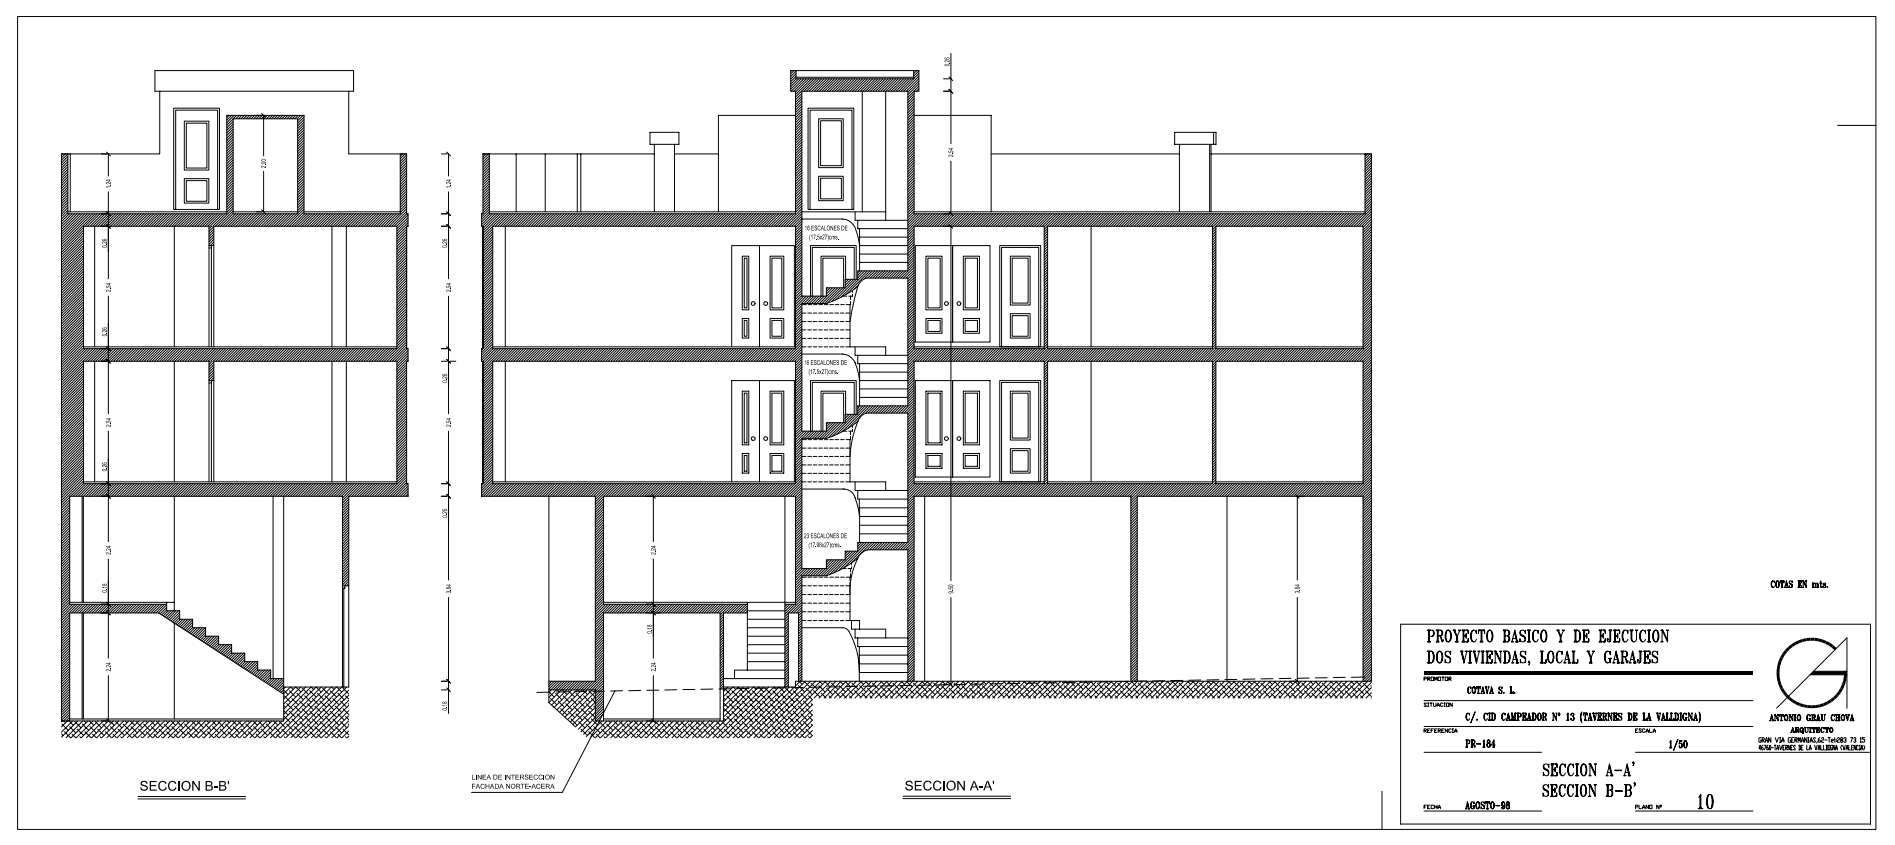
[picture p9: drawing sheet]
<svg xmlns="http://www.w3.org/2000/svg" width="568mm" height="253mm" viewBox="0 0 568 253" stroke-linecap="round" stroke-linejoin="round" font-family="sans-serif">
<g fill="none" stroke="#000" stroke-width=".3">
<path d="M5.3 5h557.3v243.6h-557.3zM285.2 16v27.1M46.5 21.2h59.5v6.1h-59.5zM47.9 27.3v18.8h-29.5M52.1 32.4h13.7v30.4h-13.7zM55.3 36.3h7.3v14.7h-7.3zM55.9 36.9h6.1v13.5h-6.1zM68.7 34.6l-.7 .7M69.5 34.6l-1.5 1.4M69.9 35.6h19.4v28.5h-19.4zM69.9 35.7l-1.9 1.8M69.9 36.4l-1.9 1.9"/>
<path d="M69.9 37.2l-1.9 1.9M69.9 38l-1.9 1.8M69.9 38.7l-1.9 1.9M69.9 39.5l-1.9 1.9M70.2 34.6l-2.2 2.2M71 34.6l-1 1M71.7 34.6l-1 1M72.5 34.6l-1 1M73.3 34.6l-1 1M74.1 34.6l-1 1M74.8 34.6l-1 1M75.6 34.6l-1 1"/>
<path d="M76.4 34.6l-1.1 1M77.1 34.6l-1 1M77.9 34.6l-1 1M78.5 34l1.2 1.2M78.6 34.6l-1 1M79.1 34.6v12.1M79.4 34.6l-1 1M80.2 34.6l-1 1M81 34.6l-1 1M81.7 34.6l-1 1M82.5 34.6l-1 1M83.3 34.6l-1.1 1"/>
<path d="M84 34.6l-1 1M84.8 34.6l-1 1M85.5 34.6l-1 1M86.3 34.6l-1 1M87.1 34.6l-1 1M87.9 34.6l-1 1M88.6 34.6l-1 1M89.4 34.6l-1 1M90.2 34.6l-1.1 1M90.9 34.6l-1.6 1.6M91.2 35.1l-1.9 1.9M91.2 35.9l-1.9 1.9"/>
<path d="M91.2 36.7l-1.9 1.8M91.2 37.4l-1.9 1.9M91.2 38.2l-1.9 1.8M91.2 38.9l-1.9 1.9M91.2 39.7l-1.9 1.9M104.6 27.3v18.8h17.3v18h.5v3.7h-.5v36.7h.5v3.8h-.5v36.7h.5v3.8M194.9 39.7h8.7v3.6h-8.7zM237.4 21.2l-.3 .2M238.2 21.2l-1.1 .9M238.6 34.6h-23.1v28.9M238.7 23.2h35.3M238.7 21.2v2.4"/>
<path d="M238.7 21.3l-1.6 1.6M238.7 22.1l-1.6 1.6M238.7 22.9l-1.6 1.6M238.7 23.6l-1.6 1.6M239.5 23.6l-2.4 2.4M240.3 23.6l-3.2 3.2M240.5 27.3h31.8v53.9h-15.1v2.5h-3.7v2.6h-5.7v2.5h-7.3zM240.5 29.5l-1.9 2M240.5 37.2l-1.9 1.9M240.5 28l-1.9 1.9M240.5 28.8l-1.9 1.9M240.5 30.3l-1.9 1.9"/>
<path d="M240.5 31.1l-1.9 1.9M240.5 31.9l-1.9 1.8M240.5 32.6l-1.9 1.9M240.5 33.4l-1.9 1.9M240.5 34.2l-1.9 1.8M240.5 34.9l-1.9 1.9M240.5 35.7l-1.9 1.9M240.5 36.4l-1.9 2M240.5 38l-1.9 1.9M240.5 38.8l-1.9 1.8M240.5 39.5l-1.9 1.9M241.1 23.6l-3.8 3.7"/>
<path d="M241.8 23.6l-3.7 3.7M242.3 32.4h13.8v30.4h-13.8zM242.6 23.6l-4 4M243.4 23.6l-4.8 4.8M244.1 23.6l-5.5 5.5M244.9 23.6l-3.8 3.7M245.5 35.6h7.4v14.6h-7.4zM245.6 23.6l-3.7 3.7M246.1 36.2h6.2v13.5h-6.2zM246.4 23.6l-3.7 3.7M247.2 23.6l-3.8 3.7M248 23.6l-3.8 3.7"/>
<path d="M248.7 23.6l-3.7 3.7M249.5 23.6l-3.8 3.7M250.3 23.6l-3.8 3.7M251 23.6l-3.7 3.7M251.8 23.6l-3.8 3.7M252.5 23.6l-3.7 3.7M253.3 23.6l-3.7 3.7M254.1 23.6l-3.8 3.7M254.8 23.6l-3.7 3.7M255.6 23.6l-3.7 3.7M256.4 23.6l-3.8 3.7M257.2 23.6l-3.8 3.7"/>
<path d="M257.9 23.6l-3.7 3.7M258.6 27.3v36.2M258.7 23.6l-3.8 3.7M259.4 23.6l-3.7 3.7M260.2 23.6l-3.8 3.7M261 23.6l-3.8 3.7M261.7 23.6l-3.7 3.7M262.5 23.6l-3.7 3.7M263.3 23.6l-3.8 3.7M264.1 23.6l-3.8 3.7M264.8 23.6l-3.7 3.7M265.6 23.6l-3.8 3.7"/>
<path d="M266.3 23.6l-3.7 3.7M267.1 23.6l-3.8 3.7M267.9 23.6l-3.8 3.7M268.6 23.6l-3.7 3.7M269.4 23.6l-3.8 3.7v38.7M270.2 23.6l-3.8 3.7M271 23.6l-3.8 3.7M271.7 23.6l-3.7 3.7M272.5 23.6l-3.8 3.7M273.2 23.6l-3.7 3.7M274 21.2v2.4h-35.3M274.1 32.7l-1.8 1.8"/>
<path d="M274.1 34.2l-1.8 1.9M274.1 34.6h23.2v28.9M274.1 28.1l-1.8 1.9M274.1 28.8l-1.8 1.9M274.1 29.6l-1.8 1.9M274.1 30.4l-1.8 1.9M274.1 31.2l-1.8 1.8M274.1 31.9l-1.8 1.9M274.1 33.4l-1.8 1.9M274.1 35l-1.8 1.9M274.1 35.7l-1.8 1.9M274.1 36.5l-1.8 1.9"/>
<path d="M274.1 37.3l-1.8 1.9M274.1 38.1l-1.8 1.8M274.1 38.8l-1.8 1.9M274.1 39.6l-1.8 1.8M274.2 21.2l-.2 .1M274.9 21.2l-.9 .9M275.6 22.1l-5.4 5.2M275.6 23.6l-3.8 3.7M275.6 25.1l-3.3 3.3M275.6 21.3l-1.6 1.6M275.6 22.8l-4.6 4.5M275.6 24.3l-3.3 3.3"/>
<path d="M275.6 25.9l-3.3 3.3M275.6 26.6l-.7 .7M283 27.3h1.7M283 23.6h1.7M284.6 26.8l1.1 1.1M284.6 23l1.1 1.2M352.3 39.7h12.4v3.6h-12.4zM364 39.7v3.6M551.1 37.6h11.5M18.4 46.1h1.9M18.4 46.1v170h66.7v-10.1l-1.3 1.3M18.8 46.1l-.4 .4"/>
<path d="M19.6 46.1l-1.2 1.2M20.3 46.1v18h47.7v-29.5h23.2v29.5h28.8v-18M20.3 46.1l-1.9 1.9M20.3 46.9l-1.9 1.9M20.3 47.7l-1.9 1.9M20.3 48.5l-1.9 1.8M20.3 49.2l-1.9 1.9M20.3 50l-1.9 1.9M20.3 50.8l-1.9 1.9M20.3 51.5l-1.9 1.9M20.3 52.3l-1.9 1.9M20.3 53l-1.9 1.9"/>
<path d="M20.3 53.8l-1.9 1.9M20.3 54.6l-1.9 1.9M20.3 55.4l-1.9 1.8M20.3 56.1l-1.9 1.9M20.3 56.9l-1.9 1.9M20.3 57.7l-1.9 1.9M20.3 58.4l-1.9 1.9M20.3 59.2l-1.9 1.9M20.3 59.9l-1.9 1.9M21.1 46.1v17.4M30.3 46.1h1.8M31.9 45.6l1.2 1.1"/>
<path d="M32.5 46.1v6.6M32.5 57.5v26.1M55.3 53.6h7.3v7.3h-7.3zM55.9 54.1h6.1v6.2h-6.1zM69.9 40.3l-1.9 1.9M69.9 41l-1.9 1.9M69.9 41.8l-1.9 1.9M69.9 42.6l-1.9 1.8M69.9 43.3l-1.9 1.9M69.9 44.1l-1.9 1.9M69.9 44.9l-1.9 1.8M69.9 45.6l-1.9 1.9"/>
<path d="M69.9 46.4l-1.9 1.9M69.9 47.2l-1.9 1.9M69.9 47.9l-1.9 1.9M69.9 48.7l-1.9 1.9M69.9 49.4l-1.9 2M69.9 50.2l-1.9 1.9M69.9 51l-1.9 1.9M69.9 51.8l-1.9 1.8M69.9 52.5l-1.9 1.9M69.9 53.3l-1.9 1.9M69.9 54.1l-1.9 1.9M69.9 54.8l-1.9 1.9"/>
<path d="M69.9 55.6l-1.9 1.9M69.9 56.3l-1.9 2M69.9 57.1l-1.9 1.9M69.9 57.9l-1.9 1.9M69.9 58.7l-1.9 1.8M69.9 59.4l-1.9 1.9M79.1 51.4v12.1M91.2 40.5l-1.9 1.9M91.2 41.2l-1.9 1.9M91.2 42l-1.9 1.9M91.2 42.8l-1.9 1.9M91.2 43.6l-1.9 1.8"/>
<path d="M91.2 44.3l-1.9 1.9M91.2 45.1l-1.9 1.8M91.2 45.8l-1.9 1.9M91.2 46.6l-1.9 1.9M91.2 47.4l-1.9 1.9M91.2 48.1l-1.9 1.9M91.2 48.9l-1.9 1.9M91.2 49.7l-1.9 1.9M91.2 50.5l-1.9 1.8M91.2 51.2l-1.9 1.9M91.2 52l-1.9 1.8M91.2 52.7l-1.9 1.9"/>
<path d="M91.2 53.5l-1.9 1.9M91.2 54.3l-1.9 1.9M91.2 55l-1.9 1.9M91.2 55.8l-1.9 1.9M91.2 56.6l-1.9 1.9M91.2 57.4l-1.9 1.8M91.2 58.1l-1.9 1.9M91.2 58.9l-1.9 1.8M91.2 59.6l-1.9 1.9M120.8 46.1l-.8 .7M121.5 46.1l-1.5 1.5M121.9 46.5l-1.9 1.9"/>
<path d="M121.9 47.2l-1.9 1.9M121.9 48l-1.9 1.9M121.9 48.8l-1.9 1.9M121.9 49.6l-1.9 1.8M121.9 50.3l-1.9 1.9M121.9 51.1l-1.9 1.9M121.9 51.9l-1.9 1.8M121.9 52.6l-1.9 1.9M121.9 53.4l-1.9 1.9M121.9 54.1l-1.9 1.9M121.9 54.9l-1.9 1.9M121.9 55.7l-1.9 1.9"/>
<path d="M121.9 56.5l-1.9 1.8M121.9 57.2l-1.9 1.9M121.9 58l-1.9 1.9M121.9 58.8l-1.9 1.8M121.9 59.5l-1.9 1.9M132.4 46.1h1.7M134 45.6l1.1 1.1M134.5 46.1v6.6M134.5 57.5v26.1M144.9 46.1v.1M145.7 46.1l-.8 .9M146.5 46.1l-1.6 1.7"/>
<path d="M146.8 46.1v18h91.8v-36.8h-1.5v-6.1h38.5v6.1h-1.5v36.8h135.3v-18M146.8 46.7l-1.9 1.9M146.8 47.4l-1.9 1.9M146.8 48.2l-1.9 1.9M146.8 48.9l-1.9 1.9M146.8 49.7l-1.9 1.9M146.8 50.5l-1.9 1.9M146.8 51.2l-1.9 1.9M146.8 52l-1.9 1.9M146.8 52.8l-1.9 1.9M146.8 53.6l-1.9 1.8M146.8 54.3l-1.9 1.9"/>
<path d="M146.8 55.1l-1.9 1.9M146.8 55.8l-1.9 1.9M146.8 56.6l-1.9 1.9M146.8 57.4l-1.9 1.9M146.8 58.1l-1.9 1.9M146.8 58.9l-1.9 1.9M146.8 59.7l-1.9 1.9M154.8 46.1v17.4M163.5 46.1v17.4M173.1 46.1v17.4M174.2 46.1v17.4M196.2 46.1h-51.3v18h-.5v3.7h.5v36.7h-.5v3.8h.5v36.7h-.5v3.8h34.1v55.4"/>
<path d="M196.2 43.3v20.2M202.3 46.1h13.2M202.3 43.3v20.2M240.5 43.3l-1.9 2M240.5 51l-1.9 1.9M240.5 52.5l-1.9 1.9M240.5 58.7l-1.9 1.9M240.5 40.3l-1.9 1.9M240.5 41.1l-1.9 1.8M240.5 41.8l-1.9 1.9M240.5 42.6l-1.9 1.8M240.5 44.1l-1.9 1.9"/>
<path d="M240.5 44.9l-1.9 1.9M240.5 45.7l-1.9 1.8M240.5 46.4l-1.9 1.9M240.5 47.2l-1.9 1.9M240.5 48l-1.9 1.8M240.5 48.7l-1.9 1.9M240.5 49.5l-1.9 1.9M240.5 50.2l-1.9 2M240.5 51.8l-1.9 1.9M240.5 53.3l-1.9 1.9M240.5 54.1l-1.9 1.9M240.5 54.9l-1.9 1.8"/>
<path d="M240.5 55.6l-1.9 1.9M240.5 56.4l-1.9 1.9M240.5 57.1l-1.9 1.9M240.5 57.9l-1.9 1.9M240.5 59.4l-1.9 1.9M245.5 52.8h7.4v7.4h-7.4zM246.1 53.4h6.2v6.2h-6.2zM274.1 40.3l-1.8 1.9M274.1 46.5l-1.8 1.8M274.1 41.1l-1.8 1.9M274.1 41.9l-1.8 1.9M274.1 42.6l-1.8 1.9"/>
<path d="M274.1 43.4l-1.8 1.9M274.1 44.2l-1.8 1.9M274.1 45l-1.8 1.8M274.1 45.7l-1.8 1.9M274.1 47.2l-1.8 1.9M274.1 48l-1.8 1.9M274.1 48.8l-1.8 1.8M274.1 49.5l-1.8 1.9M274.1 50.3l-1.8 1.9M274.1 51.1l-1.8 1.9M274.1 51.9l-1.8 1.8M274.1 52.6l-1.8 1.9"/>
<path d="M274.1 53.4l-1.8 1.8M274.1 54.1l-1.8 1.9M274.1 54.9l-1.8 1.9M274.1 55.7l-1.8 1.8M274.1 56.4l-1.8 1.9M274.1 57.2l-1.8 1.9M274.1 58l-1.8 1.9M274.1 58.7l-1.8 1.9M274.1 59.5l-1.8 1.9M285.2 48.3v15.8M297.3 46.1h56.4M353.7 43.3v20.2"/>
<path d="M362.8 43.3v20.2M363.2 46.1h48.1v158.1h-172.7v1.8h-21.6M363.2 43.3v20.2M410.1 46.1l-.7 .8M410.9 46.1l-1.5 1.6M411.3 46.5l-1.9 1.9M411.3 47.3l-1.9 1.9M411.3 48l-1.9 2M411.3 48.8l-1.9 1.9M411.3 49.6l-1.9 1.9M411.3 50.3l-1.9 1.9M411.3 51.1l-1.9 1.9"/>
<path d="M411.3 51.9l-1.9 1.9M411.3 52.7l-1.9 1.9M411.3 53.4l-1.9 1.9M411.3 54.2l-1.9 1.9M411.3 54.9l-1.9 2M411.3 55.7l-1.9 1.9M411.3 56.5l-1.9 1.9M411.3 57.2l-1.9 1.9M411.3 58l-1.9 1.9M411.3 58.8l-1.9 1.9M411.3 59.6l-1.9 1.9M20.3 63.5h47.7"/>
<path d="M20.3 60.7l-1.9 1.9M20.3 61.5l-1.9 1.9M20.3 62.3l-1.9 1.8M20.3 63l-1.9 1.9M20.3 63.8l-1.9 1.9M20.8 64.1l-2.4 2.3M21.6 64.1l-3.2 3.1M22.3 64.1l-3.9 3.9M23.1 64.1l-4.7 4.6M23.9 64.1l-5.5 5.4M24.6 64.1l-6.2 6.2M25 68.2l-6.6 6.7"/>
<path d="M25 69l-6.6 6.6M25 69.8l-6.6 6.6M25 70.6l-6.6 6.6M25 71.3l-6.6 6.6M25 72.1l-6.6 6.6M25 72.9l-6.6 6.6M25 73.6l-6.6 6.6M25 74.4l-6.6 6.6M25 75.1l-6.6 6.7M25 75.9l-6.6 6.6M25 76.7l-6.6 6.6M25 77.4l-6.6 6.7"/>
<path d="M25 78.2l-6.6 6.6M25 79l-6.6 6.6M25 79.8l-6.6 6.6M25.4 64.1l-7 6.9M26.2 64.1l-7.8 7.7M27 64.1l-8.6 8.5M27.7 64.1l-9.3 9.2M28.4 67.8v36.2M28.5 64.1l-10.1 10M29.2 64.1l-3.7 3.7M30 64.1l-3.8 3.7M30.8 64.1l-3.8 3.7"/>
<path d="M31.5 64.1l-3.7 3.7M31.9 67.3l1.2 1.1M31.9 63.5l1.2 1.1M32.3 64.1l-3.7 3.7M33.1 64.1l-3.8 3.7M33.9 64.1l-3.8 3.7M34.6 64.1l-3.8 3.7M35.4 64.1l-3.8 3.7M36.1 64.1l-3.7 3.7M36.9 64.1l-3.8 3.7M37.7 64.1l-3.8 3.7M38.4 64.1l-3.7 3.7"/>
<path d="M39.2 64.1l-3.7 3.7M40 64.1l-3.8 3.7M40.8 64.1l-3.8 3.7M41.5 64.1l-3.8 3.7M42.3 64.1l-3.8 3.7M43 64.1l-3.7 3.7M43.8 64.1l-3.8 3.7M44.6 64.1l-3.8 3.7M45.3 64.1l-3.7 3.7M46.1 64.1l-3.7 3.7M46.9 64.1l-3.8 3.7M47.7 64.1l-3.8 3.7"/>
<path d="M48.4 64.1l-3.8 3.7M49.2 64.1l-3.8 3.7M49.9 64.1l-3.7 3.7M50.7 64.1l-3.8 3.7M51.5 64.1l-3.8 3.7M52.2 64.1l-3.7 3.7M52.3 67.8v36.2M52.7 62.8v-29.8h12.6v29.8M53 64.1l-3.7 3.7M53.7 64.1l-3.7 3.7M54.6 64.1l-3.8 3.7M55.3 64.1l-3.8 3.7"/>
<path d="M56.1 64.1l-3.8 3.7M56.8 64.1l-3.7 3.7M57.6 64.1l-3.8 3.7M58.4 64.1l-3.8 3.7M59.1 64.1l-3.7 3.7M59.9 64.1l-3.7 3.7M60.6 64.1l-3.7 3.7M61.5 64.1l-3.8 3.7M62.2 64.1l-3.8 3.7M62.7 67.8h-37.7v36.7h94v-36.7h-54.9v36.2M62.7 73.6h1.4M62.7 67.8v36.2"/>
<path d="M62.7 74.3h.7M62.7 67.8v.1M63 64.1l-3.8 3.7M63.4 73.6v30.4M63.5 67.8l-.8 .8M63.7 64.1l-3.7 3.7M64.1 67.9l-1.4 1.5M64.1 68.7l-1.4 1.4M64.1 69.5l-1.4 1.4M64.1 70.2l-1.4 1.5M64.1 71l-1.4 1.4M64.1 71.8l-1.4 1.4"/>
<path d="M64.1 72.6l-1 1M64.1 73.3l-.3 .3M64.5 64.1l-3.8 3.7M65.3 64.1l-3.8 3.7M66 64.1l-3.7 3.7M66.8 64.1l-3.8 3.7M67.5 64.1l-3.7 3.7M69.9 63.5h19.4M69.9 60.2l-1.9 1.9M69.9 61l-1.9 1.8M69.9 61.7l-1.9 1.9M69.9 62.5l-5.3 5.3"/>
<path d="M69.9 63.2l-4.6 4.6M69.9 64l-3.8 3.8M70.6 64.1l-3.7 3.7M71.4 64.1l-3.8 3.7M72.2 64.1l-3.8 3.7M72.9 64.1l-3.7 3.7M73.7 64.1l-3.8 3.7M74.5 64.1l-3.8 3.7M75.2 64.1l-3.7 3.7M76 64.1l-3.8 3.7M76.8 64.1l-3.8 3.7M77.5 64.1l-3.7 3.7"/>
<path d="M78.3 64.1l-3.8 3.7M78.5 62.9l1.2 1.2M79.1 64.1l-3.8 3.7M79.8 64.1l-3.7 3.7M80.6 64.1l-3.8 3.7M81.4 64.1l-3.8 3.7M82.1 64.1l-3.7 3.7M82.9 64.1l-3.8 3.7M83.7 64.1l-3.8 3.7M84.4 64.1l-3.7 3.7M85.2 64.1l-3.8 3.7M86 64.1l-3.8 3.7"/>
<path d="M86.7 64.1l-3.7 3.7M87.5 64.1l-3.8 3.7M88.3 64.1l-3.8 3.7M89 64.1l-3.7 3.7M91.2 63.5h28.8M91.2 60.4l-1.9 1.9M91.2 61.2l-1.9 1.9M91.2 61.9l-1.9 1.9M91.2 62.7l-5.2 5.1M91.2 63.5l-4.4 4.3M91.3 64.1l-3.7 3.7M92.1 64.1l-3.8 3.7"/>
<path d="M92.9 64.1l-3.8 3.7M93.6 64.1l-3.7 3.7M94.4 64.1l-3.8 3.7M95.2 64.1l-3.8 3.7M95.9 64.1l-3.8 3.7M96.7 64.1l-3.8 3.7M97.4 64.1l-3.7 3.7M98.2 64.1l-3.7 3.7M99 64.1l-3.8 3.7M99.6 67.8v36.2M99.8 64.1l-3.8 3.7M100.5 64.1l-3.7 3.7"/>
<path d="M101.3 64.1l-3.8 3.7M102.1 64.1l-3.8 3.7M102.8 64.1l-3.8 3.7M103.6 64.1l-3.7 3.7M103.9 67.8v36.2M104.3 64.1l-3.7 3.7M105.1 64.1l-3.7 3.7M105.9 64.1l-3.8 3.7M106.7 64.1l-3.8 3.7M107.4 64.1l-3.7 3.7M108.2 64.1l-3.8 3.7M109 64.1l-3.8 3.7"/>
<path d="M109.7 64.1l-3.8 3.7M110.5 64.1l-3.8 3.7M111.2 64.1l-3.7 3.7M112 64.1l-3.7 3.7M112.8 64.1l-3.8 3.7M113.6 64.1l-3.8 3.7M114.3 64.1l-3.7 3.7M115.1 64.1l-3.8 3.7M115.9 64.1l-3.8 3.7M116.6 64.1l-3.8 3.7M117.4 64.1l-3.8 3.7M118.1 64.1l-3.7 3.7"/>
<path d="M118.9 64.1l-3.7 3.7M119.7 64.1l-3.8 3.7M121.9 60.3l-1.9 1.8M121.9 61l-1.9 1.9M121.9 61.8l-1.9 1.9M121.9 62.6l-5.2 5.2M121.9 63.4l-4.4 4.4M121.9 67.9l-2.9 2.9M121.9 68.7l-2.9 2.9M121.9 69.5l-2.9 2.9M121.9 70.2l-2.9 3M121.9 71l-2.9 2.9"/>
<path d="M121.9 71.8l-2.9 2.9M121.9 72.6l-2.9 2.8M121.9 73.3l-2.9 2.9M121.9 74.1l-2.9 2.9M121.9 74.8l-2.9 2.9M121.9 75.6l-2.9 2.9M121.9 76.4l-2.9 2.9M121.9 77.1l-2.9 3M121.9 77.9l-2.9 2.9M121.9 78.7l-2.9 2.9M121.9 79.5l-2.9 2.8M122 64.1l-3.8 3.7"/>
<path d="M122.4 64.4l-3.4 3.4M122.4 65.2l-3.4 3.3M122.4 66l-3.4 3.3M122.4 66.8l-3.4 3.3M122.4 67.5l-.3 .3M132.4 67.8h1.7M132.4 64.1h1.7M134 63.5l1.1 1.1M134 67.3l1.1 1.1M144.6 64.1l-.2 .2M146.8 60.5l-1.9 1.8M146.8 61.2l-1.9 1.9"/>
<path d="M146.8 62l-1.9 1.9M146.8 62.7l-2.4 2.4M146.9 64.1l-2.5 2.5M147.7 64.1l-3.3 3.3M147.8 67.8h90.8v36.7h-90.8zM147.8 67.9l-2.9 2.9M147.8 68.6l-2.9 2.9M147.8 69.4l-2.9 2.9M147.8 70.1l-2.9 3M147.8 70.9l-2.9 2.9M147.8 71.7l-2.9 2.9M147.8 72.4l-2.9 3"/>
<path d="M147.8 73.2l-2.9 2.9M147.8 74l-2.9 2.9M147.8 74.8l-2.9 2.9M147.8 75.5l-2.9 2.9M147.8 76.3l-2.9 2.9M147.8 77l-2.9 3M147.8 77.8l-2.9 2.9M147.8 78.6l-2.9 2.9M147.8 79.3l-2.9 3M148.5 64.1l-3.8 3.7M149.3 64.1l-4.4 4.4M150 64.1l-5.1 5.1"/>
<path d="M150.8 64.1l-5.9 5.9M151.5 67.8v36.2M151.5 64.1l-3.7 3.7M152.3 64.1l-3.8 3.7M153.1 64.1l-3.8 3.7M153.8 64.1l-3.7 3.7M154.6 64.1l-3.7 3.7M155.4 64.1l-3.8 3.7M156.2 64.1l-3.8 3.7M156.9 64.1l-3.8 3.7M157.7 64.1l-3.8 3.7M158.4 64.1l-3.7 3.7"/>
<path d="M159.2 64.1l-3.8 3.7M160 64.1l-3.8 3.7M160.7 64.1l-3.7 3.7M161.5 64.1l-3.7 3.7M162.2 64.1l-3.7 3.7M163.1 64.1l-3.8 3.7M163.8 64.1l-3.8 3.7M164.6 64.1l-3.8 3.7M165.3 64.1l-3.7 3.7M166.1 64.1l-3.8 3.7M166.9 64.1l-3.8 3.7M167.6 64.1l-3.7 3.7"/>
<path d="M168.4 64.1l-3.7 3.7M169.1 64.1l-3.7 3.7M169.9 64.1l-3.7 3.7M170.7 64.1l-3.8 3.7M171.5 64.1l-3.8 3.7M172.2 64.1l-3.7 3.7M173 64.1l-3.8 3.7M173.8 64.1l-3.8 3.7M174.5 64.1l-3.7 3.7M175.3 64.1l-3.8 3.7M176.1 64.1l-3.8 3.7M176.8 64.1l-3.7 3.7"/>
<path d="M177.6 64.1l-3.8 3.7M178.4 64.1l-3.8 3.7M179.1 64.1l-3.7 3.7M179.9 64.1l-3.8 3.7M180.7 64.1l-3.8 3.7M181.4 64.1l-3.7 3.7M182.2 64.1l-3.8 3.7M183 64.1l-3.8 3.7M183.7 64.1l-3.7 3.7M184.5 64.1l-3.8 3.7M185.3 64.1l-3.8 3.7M186 64.1l-3.7 3.7"/>
<path d="M186.8 64.1l-3.8 3.7M187.6 64.1l-3.8 3.7M188.3 64.1l-3.7 3.7M189.1 64.1l-3.8 3.7M189.9 64.1l-3.8 3.7M190.6 64.1l-3.7 3.7M191.4 64.1l-3.8 3.7M192.2 64.1l-3.8 3.7M192.9 64.1l-3.7 3.7M193.7 64.1l-3.8 3.7M194.5 64.1l-3.8 3.7M195.2 64.1l-3.7 3.7"/>
<path d="M196 64.1l-3.8 3.7M196.8 64.1l-3.8 3.7M197.5 64.1l-3.7 3.7M198.3 64.1l-3.8 3.7M199 64.1l-3.7 3.7M199.8 64.1l-3.7 3.7M200.6 64.1l-3.8 3.7M201.4 64.1l-3.8 3.7M202.1 64.1l-3.7 3.7M202.9 64.1l-3.8 3.7M203.7 64.1l-3.8 3.7M204.4 64.1l-3.8 3.7"/>
<path d="M205.2 64.1l-3.7 3.7M205.9 64.1l-3.7 3.7M206.7 64.1l-3.7 3.7M207.5 64.1l-3.8 3.7M208.3 64.1l-3.8 3.7M209 64.1l-3.7 3.7M209.8 64.1l-3.8 3.7M210.6 64.1l-3.8 3.7M211.3 64.1l-3.8 3.7M212.1 64.1l-3.7 3.7M212.8 64.1l-3.7 3.7M213.6 64.1l-3.7 3.7"/>
<path d="M214.4 64.1l-3.8 3.7M215.2 64.1l-3.8 3.7M215.9 64.1l-3.7 3.7M216.7 64.1l-3.8 3.7M217.5 64.1l-3.8 3.7M218.2 64.1l-3.8 3.7M219 64.1l-3.8 3.7M219.7 64.1l-3.7 3.7M220.5 64.1l-3.7 3.7M221.3 64.1l-3.8 3.7M222.1 64.1l-3.8 3.7M222.6 76.8h2v16.1h-2z"/>
<path d="M222.8 64.1l-3.7 3.7M223.2 77.4h.8v14.9h-.8zM223.6 64.1l-3.8 3.7M224.4 64.1l-3.8 3.7M225.1 64.1l-3.8 3.7M225.9 64.1l-3.8 3.7M226.6 64.1l-3.7 3.7M227.4 64.1l-3.7 3.7M228.2 64.1l-3.8 3.7M229 64.1l-3.8 3.7M229.7 64.1l-3.7 3.7M230.5 64.1l-3.8 3.7"/>
<path d="M231 76.8h4.1v16.1h-4.1zM231.3 64.1l-3.8 3.7M231.5 77.4h3v14.9h-3zM232 64.1l-3.8 3.7M232.8 64.1l-3.8 3.7M233.5 64.1l-3.7 3.7M234.3 64.1l-3.7 3.7M235.1 64.1l-3.8 3.7M235.9 64.1l-3.8 3.7M236.6 64.1l-3.7 3.7M237.4 64.1l-3.8 3.7M238.2 64.1l-3.8 3.7"/>
<path d="M238.6 63.5h-91.8l-2.4 2.3M240.5 65.7h12.3a4.8 4.8 0 0 1 4.2 4.3l.8 3.6h14.5l1.8-1.8M240.5 63.5h25.1M240.5 66.3l-1.9 1.9M240.5 74l-1.9 1.9M240.5 60.2l-1.9 1.9M240.5 61l-1.9 1.9M240.5 61.8l-1.9 1.8M240.5 62.5l-5.4 5.3M240.5 63.3l-4.6 4.5M240.5 64.1l-3.8 3.7M240.5 64.8l-3.1 3"/>
<path d="M240.5 65.6l-2.3 2.2M240.5 67.1l-1.9 1.9M240.5 67.9l-1.9 1.9M240.5 68.7l-1.9 1.8M240.5 69.4l-1.9 1.9M240.5 70.2l-1.9 1.9M240.5 71l-1.9 1.8M240.5 71.7l-1.9 1.9M240.5 72.5l-1.9 1.9M240.5 73.2l-1.9 1.9M240.5 74.8l-1.9 1.9M240.5 75.6l-1.9 1.8"/>
<path d="M240.5 76.3l-1.9 1.9M240.5 77.1l-1.9 1.9M240.5 77.9l-1.9 1.8M240.5 78.6l-1.9 1.9M240.5 79.4l-1.9 1.9M242.9 62.8v-29.8h12.6v29.8M256.4 63.5v2.5h15.9M257.2 66v2.5h15.1M257.8 68.5v12.7l-.6 .5M257.8 71.1h14.5M257.8 76.2h14.5M257.8 78.7h14.5"/>
<path d="M274.1 63.5h135.3M274.1 67.8h39.1v36.7h-39.1zM274.1 60.3l-1.8 1.8M274.1 61l-1.8 1.9M274.1 61.8l-1.8 1.9M274.1 62.6l-1.8 1.8M274.1 63.3l-1.8 1.9M274.1 67.9l-1.8 1.9M274.1 68.7l-1.8 1.9M274.1 69.5l-1.8 1.8M274.1 70.2l-1.8 1.9M274.1 71l-1.8 1.9"/>
<path d="M274.1 72.5l-1.8 1.9M274.1 73.3l-1.8 1.9M274.1 74.1l-1.8 1.8M274.1 74.8l-1.8 1.9M274.1 75.6l-1.8 1.9M274.1 76.4l-1.8 1.8M274.1 77.1l-1.8 1.9M274.1 77.9l-1.8 1.9M274.1 78.7l-1.8 1.9M274.1 79.4l-3.9 4M274.2 64.1l-1.9 1.9M274.5 73.6h11.2v28.9h-11.2z"/>
<path d="M274.9 64.1l-2.6 2.7M275.7 64.1l-3.4 3.4M276.5 64.1l-4.2 4.2M277.2 64.1l-4.9 4.9M277.7 76.8h4.8v16.1h-4.8zM278 64.1l-3.7 3.7M278.3 77.4h3.7v14.9h-3.7zM278.8 64.1l-3.8 3.7M279.6 64.1l-3.8 3.7M280.3 64.1l-3.8 3.7M281.1 64.1l-3.8 3.7M281.8 64.1l-3.7 3.7"/>
<path d="M282.6 64.1l-3.8 3.7M283.4 64.1l-3.8 3.7M284.1 64.1l-3.7 3.7M284.6 63.5l1.1 1.1M284.6 67.3l1.1 1.1M284.9 64.1l-3.8 3.7M285.2 67.8v106.3M285.7 64.1l-3.8 3.7M285.7 73.6h11.2v28.9h-11.2zM286.4 64.1l-3.7 3.7M287.2 64.1l-3.8 3.7M288 64.1l-3.8 3.7"/>
<path d="M288.7 64.1l-3.7 3.7M288.9 76.8h4.8v16.1h-4.8zM289.5 77.4h3.6v14.9h-3.6zM289.5 64.1l-3.8 3.7M290.3 64.1l-3.8 3.7M291 64.1l-3.7 3.7M291.8 64.1l-3.8 3.7M292.6 64.1l-3.8 3.7M293.3 64.1l-3.7 3.7M294.1 64.1l-3.7 3.7M294.9 64.1l-3.8 3.7M295.6 64.1l-3.7 3.7"/>
<path d="M296.4 64.1l-3.8 3.7M297.2 64.1l-3.8 3.7M297.9 64.1l-3.7 3.7M298.7 64.1l-3.8 3.7M299.5 64.1l-3.8 3.7M299.8 73.6h12.3v30.4h-12.3zM300.2 64.1l-3.7 3.7M301 64.1l-3.7 3.7M301.8 64.1l-3.8 3.7M302.5 64.1l-3.7 3.7M303 76.8h5.9v14.6h-5.9zM303.3 64.1l-3.8 3.7"/>
<path d="M303.6 77.4h4.7v13.4h-4.7zM304.1 64.1l-3.8 3.7M304.8 64.1l-3.7 3.7M305.6 64.1l-3.8 3.7M306.4 64.1l-3.8 3.7M307.1 64.1l-3.7 3.7M307.9 64.1l-3.7 3.7M308.6 64.1l-3.7 3.7M309.4 64.1l-3.7 3.7M310.2 64.1l-3.8 3.7M311 64.1l-3.8 3.7M311.7 64.1l-3.7 3.7"/>
<path d="M312.5 64.1l-3.8 3.7M313.3 64.1l-3.8 3.7M314 64.1l-3.8 3.7M314.2 67.8h49.4v36.7h-49.4zM314.2 73.1l-1 1M314.2 73.9l-1 1M314.2 68.5l-1 1M314.2 69.3l-1 1M314.2 70l-1 1M314.2 70.8l-1 1M314.2 71.6l-1 1M314.2 72.3l-1 1.1"/>
<path d="M314.2 74.6l-1 1M314.2 75.4l-1 1M314.2 76.2l-1 1M314.2 76.9l-1 1M314.2 77.7l-1 1M314.2 78.4l-1 1.1M314.2 79.2l-1 1M314.8 64.1l-3.7 3.7M315.5 64.1l-3.7 3.7M316.3 64.1l-3.7 3.7M317.1 64.1l-3.9 3.9M317.9 64.1l-4.7 4.6"/>
<path d="M318.6 64.1l-3.7 3.7M319.4 64.1l-3.8 3.7M320.2 64.1l-3.8 3.7M320.9 64.1l-3.8 3.7M321.7 64.1l-3.7 3.7M322.4 64.1l-3.7 3.7M323.2 64.1l-3.7 3.7M324 64.1l-3.8 3.7M324.8 64.1l-3.8 3.7M325.5 64.1l-3.7 3.7M326.3 64.1l-3.8 3.7M327.1 64.1l-3.8 3.7"/>
<path d="M327.2 67.8v36.2M327.8 64.1l-3.8 3.7M328.6 64.1l-3.8 3.7M329.3 64.1l-3.7 3.7M330.1 64.1l-3.7 3.7M330.9 64.1l-3.8 3.7M331.7 64.1l-3.8 3.7M332.4 64.1l-3.7 3.7M333.2 64.1l-3.8 3.7M334 64.1l-3.8 3.7M334.7 64.1l-3.8 3.7M335.5 64.1l-3.8 3.7"/>
<path d="M336.2 64.1l-3.7 3.7M337 64.1l-3.7 3.7M337.8 64.1l-3.8 3.7M338.6 64.1l-3.8 3.7M339.3 64.1l-3.7 3.7M340.1 64.1l-3.8 3.7M340.9 64.1l-3.8 3.7M341.6 64.1l-3.8 3.7M342.4 64.1l-3.8 3.7M343.1 64.1l-3.7 3.7M343.9 64.1l-3.7 3.7M344.7 64.1l-3.8 3.7"/>
<path d="M345.5 64.1l-3.8 3.7M346.2 64.1l-3.7 3.7M347 64.1l-3.8 3.7M347.8 64.1l-3.8 3.7M348.5 64.1l-3.8 3.7M349.3 64.1l-3.8 3.7M350 64.1l-3.7 3.7M350.8 64.1l-3.7 3.7M351.6 64.1l-3.8 3.7M352.3 64.1l-3.7 3.7M353.1 64.1l-3.7 3.7M353.9 64.1l-3.8 3.7"/>
<path d="M354.7 64.1l-3.8 3.7M355.4 64.1l-3.8 3.7M356.2 64.1l-3.8 3.7M356.9 64.1l-3.7 3.7M357.7 64.1l-3.8 3.7M358.5 64.1l-3.8 3.7M359.2 64.1l-3.7 3.7M360 64.1l-3.7 3.7M360.8 64.1l-3.8 3.7M361.6 64.1l-3.8 3.7M362.3 64.1l-3.8 3.7M363.1 64.1l-3.8 3.7"/>
<path d="M363.8 64.1l-3.7 3.7M364.6 64.1l-3.8 3.7M364.6 67.8h44.2v36.7h-44.2zM364.6 67.9l-1 1M364.6 68.6l-1 1M364.6 69.4l-1 1M364.6 70.1l-1 1.1M364.6 71l-1 .9M364.6 71.7l-1 1M364.6 72.5l-1 1M364.6 73.2l-1 1.1M364.6 74l-1 1"/>
<path d="M364.6 74.8l-1 1M364.6 75.5l-1 1M364.6 76.3l-1 1M364.6 77l-1 1.1M364.6 77.8l-1 1M364.6 78.6l-1 1M364.6 79.4l-1 1M365.4 64.1l-3.8 3.7M366.1 64.1l-3.7 3.7M366.9 64.1l-3.7 3.7M367.7 64.1l-4.1 4M368.5 64.1l-3.8 3.7"/>
<path d="M369.2 64.1l-3.8 3.7M370 64.1l-3.8 3.7M370.7 64.1l-3.7 3.7M371.5 64.1l-3.8 3.7M372.3 64.1l-3.8 3.7M373 64.1l-3.7 3.7M373.8 64.1l-3.7 3.7M374.6 64.1l-3.8 3.7M375.4 64.1l-3.8 3.7M376.1 64.1l-3.8 3.7M376.9 64.1l-3.8 3.7M377.6 64.1l-3.7 3.7"/>
<path d="M378.4 64.1l-3.8 3.7M379.2 64.1l-3.8 3.7M379.9 64.1l-3.7 3.7M380.7 64.1l-3.7 3.7M381.5 64.1l-3.8 3.7M382.3 64.1l-3.8 3.7M383 64.1l-3.7 3.7M383.8 64.1l-3.8 3.7M384.5 64.1l-3.7 3.7M385.3 64.1l-3.8 3.7M386.1 64.1l-3.8 3.7M386.8 64.1l-3.7 3.7"/>
<path d="M387.6 64.1l-3.7 3.7M388.4 64.1l-3.8 3.7M389.2 64.1l-3.8 3.7M389.9 64.1l-3.7 3.7M390.7 64.1l-3.8 3.7M391.4 64.1l-3.7 3.7M392.2 64.1l-3.8 3.7M393 64.1l-3.8 3.7M393.7 64.1l-3.7 3.7M394.5 64.1l-3.8 3.7M395.3 64.1l-3.8 3.7M396 64.1l-3.7 3.7"/>
<path d="M396.8 64.1l-3.7 3.7M397.6 64.1l-3.8 3.7M398.3 64.1l-3.7 3.7M399.1 64.1l-3.8 3.7M399.9 64.1l-3.8 3.7M400.6 64.1l-3.7 3.7M401.4 64.1l-3.8 3.7M402.2 64.1l-3.8 3.7M402.9 64.1l-3.7 3.7M403.7 64.1l-3.7 3.7M404.5 64.1l-3.8 3.7M405.2 64.1l-3.7 3.7"/>
<path d="M406 64.1l-3.8 3.7M406.8 64.1l-3.8 3.7M407.5 64.1l-3.7 3.7M408.3 64.1l-3.8 3.7M409.1 64.1l-3.8 3.7M411.3 60.3l-1.9 1.9M411.3 61.1l-1.9 1.9M411.3 61.8l-1.9 2M411.3 62.6l-5.2 5.2M411.3 63.4l-4.4 4.4M411.3 64.1l-3.7 3.7M411.3 64.9l-2.9 2.9"/>
<path d="M411.3 65.7l-2.5 2.5M411.3 66.5l-2.5 2.5M411.3 67.2l-2.5 2.5M411.3 68l-2.5 2.5M411.3 68.7l-2.5 2.5M411.3 69.5l-2.5 2.5M411.3 70.3l-2.5 2.5M411.3 71l-2.5 2.5M411.3 71.8l-2.5 2.5M411.3 72.6l-2.5 2.5M411.3 73.4l-2.5 2.5M411.3 74.1l-2.5 2.5"/>
<path d="M411.3 74.9l-2.5 2.5M411.3 75.6l-2.5 2.5M411.3 76.4l-2.5 2.5M411.3 77.2l-2.5 2.5M411.3 77.9l-2.5 2.5M411.3 78.7l-2.5 2.5M411.3 79.5l-2.5 2.5M25 80.5l-6.6 6.6M25 81.3l-6.6 6.6M25 82l-6.6 6.7M25 82.8l-6.6 6.7M25 83.6l-6.6 6.6"/>
<path d="M25 84.3l-6.6 6.7M25 85.1l-6.6 6.6M25 85.9l-6.6 6.6M25 86.7l-6.6 6.6M25 87.4l-6.6 6.6M25 88.2l-6.6 6.6M25 88.9l-6.6 6.6M25 89.7l-6.6 6.7M25 90.5l-6.6 6.6M25 91.2l-6.6 6.7M25 92l-6.6 6.6M25 92.8l-6.6 6.6"/>
<path d="M25 93.6l-6.6 6.6M25 94.3l-6.6 6.6M25 95.1l-6.6 6.6M25 95.8l-6.6 6.6M25 96.6l-6.6 6.7M25 97.4l-6.6 6.6M25 98.1l-6.6 6.7M25 98.9l-6.6 6.6M25 99.7l-6.6 6.6M32.5 88.8v35.2M121.9 80.2l-2.9 2.9M121.9 81l-2.9 2.9"/>
<path d="M121.9 81.7l-2.9 2.9M121.9 82.5l-2.9 2.9M121.9 83.3l-2.9 2.9M121.9 84l-2.9 3M121.9 84.8l-2.9 2.9M121.9 85.6l-2.9 2.9M121.9 86.4l-2.9 2.8M121.9 87.9l-2.9 2.9M121.9 87.1l-2.9 2.9M121.9 88.6l-2.9 2.9M121.9 89.4l-2.9 2.9M121.9 90.2l-2.9 2.8"/>
<path d="M121.9 90.9l-2.9 3M121.9 91.7l-2.9 2.9M121.9 92.5l-2.9 2.9M121.9 93.3l-2.9 2.8M121.9 94l-2.9 2.9M121.9 94.8l-2.9 2.9M121.9 95.5l-2.9 2.9M121.9 96.3l-2.9 2.9M121.9 97.1l-2.9 2.8M121.9 97.8l-2.9 3M121.9 98.6l-2.9 2.9M121.9 99.4l-2.9 2.9"/>
<path d="M134.5 88.8v35.2M147.8 87l-2.9 2.9M147.8 90.1l-2.9 2.9M147.8 91.6l-2.9 2.9M147.8 93.1l-2.9 3M147.8 94.7l-2.9 2.9M147.8 80.1l-2.9 2.9M147.8 80.9l-2.9 2.9M147.8 81.6l-2.9 2.9M147.8 82.4l-2.9 2.9M147.8 83.2l-2.9 2.9M147.8 83.9l-2.9 3"/>
<path d="M147.8 84.7l-2.9 2.9M147.8 85.5l-2.9 2.9M147.8 86.2l-2.9 3M147.8 87.8l-2.9 2.9M147.8 88.5l-2.9 2.9M147.8 89.3l-2.9 2.9M147.8 90.8l-2.9 3M147.8 92.4l-2.9 2.9M147.8 93.9l-2.9 2.9M147.8 95.4l-2.9 2.9M147.8 96.2l-2.9 2.9M147.8 97l-2.9 2.9"/>
<path d="M147.8 97.7l-2.9 3M147.8 98.5l-2.9 2.9M147.8 99.3l-2.9 2.9M222.6 95.5h2v5.8h-2zM223.2 96.1h.8v4.7h-.8zM231 95.5h4.1v5.8h-4.1zM231.5 96.1h3v4.7h-3zM240.5 91.3h1.3M240.5 93.9h1.2M240.5 96.4h1.2M240.5 98.9h1.2M240.5 80.1l-1.9 1.9"/>
<path d="M240.5 81.7l-1.9 1.9M240.5 80.9l-1.9 1.9M240.5 82.5l-1.9 1.8M240.5 83.2l-1.9 1.9M240.5 84l-1.9 1.9M240.5 84.8l-1.9 1.8M240.5 85.5l-1.9 1.9M240.5 86.3l-1.9 1.8M240.5 87l-1.9 1.9M240.5 87.8l-1.9 1.9M240.5 88.6l-1.9 1.9M240.5 91.7l-1.9 1.8"/>
<path d="M240.5 92.4l-1.9 1.9M240.5 93.2l-1.9 1.8M240.5 93.9l-1.9 1.9M240.5 94.7l-1.9 1.9M240.5 95.5l-1.9 1.9M240.5 96.2l-1.9 1.9M240.5 97l-1.9 1.9M240.5 97.8l-1.9 1.9M240.5 98.6l-1.9 1.8M240.5 99.3l-1.9 1.9M241 88.8l-2.4 2.4M241.8 88.8l-3.2 3.2"/>
<path d="M242.3 93.9h1.1M242.3 96.4h1.1M242.3 98.9h1.1M242.3 91.3h1.1M242.6 88.8l-4 4M243.1 88.8v-15.2h13.7v10.1l-6.1 6.1M243.3 88.8l-2.1 2.2M243.9 93.9h1.1M243.9 96.4h1.1M243.9 98.9h1.1M244 91.3h1.1M244.1 88.8l-2.2 2.2"/>
<path d="M244.8 88.8l-2.1 2.2M245.5 93.9h1.1M245.5 96.4h1.1M245.5 98.9h1.1M245.6 91.3h1.1M245.6 88.8l-2.2 2.2M246.4 88.8l-2.2 2.2M247.2 93.9h1M247.2 96.4h1M247.2 98.9h1M247.2 88.8l-2.2 2.2M247.3 91.3h1"/>
<path d="M248.1 86.3l-.3 .2M248.8 93.9h1.1M248.8 96.4h1.1M248.8 98.9h1.1M248.9 91.3h1.1M248.9 86.3l-1.1 1M249.7 86.3l-1.9 1.8M250.4 93.9h1.1M250.4 96.4h1.1M250.4 98.9h1.1M250.5 91.3h1.1M250.5 86.3l-4.7 4.7"/>
<path d="M251.2 86.3l-4.7 4.7M252 86.3l-4.7 4.7M252 93.9h1.1M252 96.4h1.1M252 98.9h1.1M252.1 91.3h1.1M252.8 86.3l-4.7 4.5M252.8 88.8h1.2M253 86.3v-8.9h-6.2v11.4M253.6 83.7v-6.9h-7.4v12M253.6 93.9h1.3M253.6 98.9h1.3"/>
<path d="M253.7 83.7l-.2 .3M254.5 83.7l-1 1.1M254.9 91.3v12.7M255.1 88.8v1M255.1 90.3v1h-1.4M255.3 83.7l-1.8 1.8M255.7 87.1v.6M255.7 88.2v.6h-1.2M256.1 83.7l-6.7 6.7M256.2 83.7v-9.5h-12.6v14.6M257.2 85.9a32 32 0 0 1-9.4 5.1h-7.3v38.2h7.3v-2.5h5.7v-2.5h3.7v-2.5h15.1v-38.3h-12.5a3.9 3.9 0 0 0-2.6 2.5l-.9 3.5-1.4 7h-1.3M257.5 85.3l-1.4 1.5"/>
<path d="M258.6 81.2l-1.4 1.3M259.4 81.2l-2.2 2.1M260.1 81.2l-7.9 8M260.9 81.2l-7 7M261.6 81.2l-2.4 2.4M262.4 81.2l-2.1 2.2M263.2 81.2l-2.2 2.2M263.9 81.2l-2.1 2.2M264.7 81.2l-2.2 2.2M265.5 81.2l-2.2 2.2M266.2 81.2l-2.1 2.2M267 81.2l-2.2 2.2"/>
<path d="M267.8 81.2l-2.2 2.2M268.5 81.2l-2.1 2.2M269.3 81.2l-2.1 2.2M270.1 81.2l-2.2 2.2M270.8 81.2l-2.1 2.2M271.6 81.2l-2.2 2.2M274.1 80.2l-3.1 3.2M274.1 81l-2.4 2.4M274.1 81.7l-1.8 1.9M274.1 82.5l-1.8 1.9M274.1 83.3l-1.8 1.8M274.1 84l-1.8 1.9"/>
<path d="M274.1 84.8l-1.8 1.9M274.1 85.6l-1.8 1.9M274.1 86.3l-1.8 1.9M274.1 87.1l-1.8 1.9M274.1 87.8l-1.8 1.9M274.1 88.6l-1.8 1.9M274.1 89.4l-1.8 1.9M274.1 90.2l-1.8 1.8M274.1 90.9l-1.8 1.9M274.1 91.7l-1.8 1.9M274.1 92.5l-1.8 1.8M274.1 93.2l-1.8 1.9"/>
<path d="M274.1 94l-1.8 1.9M274.1 94.7l-1.8 1.9M274.1 95.5l-1.8 1.9M274.1 96.3l-1.8 1.9M274.1 97.1l-1.8 1.8M274.1 97.8l-1.8 1.9M274.1 98.6l-1.8 1.9M274.1 99.4l-1.8 1.8M277.7 95.5h4.8v4.4h-4.8zM278.3 96.1h3.7v3.3h-3.7zM288.9 95.5h4.8v4.4h-4.8zM289.5 96.1h3.6v3.3h-3.6z"/>
<path d="M303 94h5.9v7.3h-5.9zM303.6 94.6h4.7v6.2h-4.7zM314.2 80l-1 1M314.2 80.8l-1 1M314.2 81.5l-1 1M314.2 82.3l-1 1M314.2 83.1l-1 1M314.2 83.8l-1 1M314.2 84.6l-1 1M314.2 85.3l-1 1.1M314.2 86.1l-1 1M314.2 86.9l-1 1"/>
<path d="M314.2 87.7l-1 1M314.2 88.4l-1 1.1M314.2 89.2l-1 1M314.2 90l-1 1M314.2 90.7l-1 1M314.2 91.5l-1 1M314.2 92.2l-1 1.1M314.2 93l-1 1M314.2 93.8l-1 1M314.2 94.6l-1 1M314.2 95.3l-1 1.1M314.2 96.1l-1 1"/>
<path d="M314.2 96.9l-1 1M314.2 97.6l-1 1M314.2 98.4l-1 1M314.2 99.1l-1 1.1M314.2 99.9l-1 1M364.6 80.1l-1 1.1M364.6 80.9l-1 1M364.6 81.7l-1 1M364.6 82.4l-1 1M364.6 83.2l-1 1M364.6 83.9l-1 1.1M364.6 84.7l-1 1"/>
<path d="M364.6 85.5l-1 1M364.6 86.3l-1 1M364.6 87l-1 1.1M364.6 87.8l-1 1M364.6 88.6l-1 1M364.6 89.3l-1 1M364.6 90.1l-1 1M364.6 90.8l-1 1.1M364.6 91.6l-1 1M364.6 92.4l-1 1M364.6 93.2l-1 .9M364.6 93.9l-1 1.1"/>
<path d="M364.6 94.7l-1 1M364.6 95.5l-1 1M364.6 96.2l-1 1M364.6 97l-1 1M364.6 97.7l-1 1.1M364.6 98.5l-1 1M364.6 99.3l-1 1M411.3 80.2l-2.5 2.5M411.3 81l-2.5 2.5M411.3 81.8l-2.5 2.5M411.3 82.5l-2.5 2.5M411.3 83.3l-2.5 2.5"/>
<path d="M411.3 84.1l-2.5 2.5M411.3 84.8l-2.5 2.5M411.3 85.6l-2.5 2.5M411.3 86.4l-2.5 2.5M411.3 87.1l-2.5 2.5M411.3 87.9l-2.5 2.5M411.3 88.7l-2.5 2.5M411.3 89.5l-2.5 2.4M411.3 90.2l-2.5 2.5M411.3 91l-2.5 2.5M411.3 91.7l-2.5 2.5M411.3 92.5l-2.5 2.5"/>
<path d="M411.3 93.3l-2.5 2.5M411.3 94l-2.5 2.5M411.3 94.8l-2.5 2.5M411.3 95.6l-2.5 2.5M411.3 96.4l-2.5 2.4M411.3 97.1l-2.5 2.5M411.3 97.9l-2.5 2.5M411.3 98.6l-2.5 2.5M411.3 99.4l-2.5 2.5M25 104h94M25 100.5l-6.6 6.6M25 101.2l-6.6 6.6"/>
<path d="M25 102l-6.6 6.6M25 102.7l-6.6 6.6M25 103.5l-6.6 6.6M25 104.3l-6.6 6.6M25 108.9l-6.6 6.6M25 109.6l-6.6 6.6M25 110.4l-6.6 6.6M25 111.2l-6.6 6.6M25 111.9l-6.6 6.7M25 112.7l-6.6 6.6M25 113.5l-6.6 6.6M25 114.3l-6.6 6.6"/>
<path d="M25 115l-6.6 6.6M25 115.8l-6.6 6.6M25 116.5l-6.6 6.6M25 117.3l-6.6 6.6M25 118.1l-6.6 6.6M25 118.8l-6.6 6.7M25 119.6l-6.6 6.6M25.6 104.5l-7.2 7.2M26.3 104.5l-7.9 7.9M27.1 104.5l-8.7 8.7M27.9 104.5l-9.5 9.5M28.4 108.3v36.1"/>
<path d="M28.6 104.5l-10.2 10.2M29.4 104.5l-3.8 3.8M30.2 104.5l-3.8 3.8M30.9 104.5l-3.7 3.8M31.7 104.5l-3.8 3.8M31.9 107.7l1.2 1.2M31.9 104l1.2 1.1M32.5 104.5l-3.8 3.8M33.2 104.5l-3.7 3.8M34 104.5l-3.7 3.8M34.8 104.5l-3.8 3.8M35.5 104.5l-3.7 3.8"/>
<path d="M36.3 104.5l-3.8 3.8M37.1 104.5l-3.8 3.8M37.8 104.5l-3.7 3.8M38.6 104.5l-3.8 3.8M39.4 104.5l-3.8 3.8M40.1 104.5l-3.7 3.8M40.9 104.5l-3.7 3.8M41.6 104.5l-3.7 3.8M42.4 104.5l-3.7 3.8M43.2 104.5l-3.8 3.8M44 104.5l-3.8 3.8M44.7 104.5l-3.7 3.8"/>
<path d="M45.5 104.5l-3.8 3.8M46.3 104.5l-3.8 3.8M47 104.5l-3.7 3.8M47.8 104.5l-3.7 3.8M48.5 104.5l-3.7 3.8M49.3 104.5l-3.7 3.8M50.1 104.5l-3.8 3.8M50.9 104.5l-3.8 3.8M51.6 104.5l-3.7 3.8M52.3 108.3v36.1M52.4 104.5l-3.8 3.8M53.2 104.5l-3.8 3.8"/>
<path d="M53.9 104.5l-3.7 3.8M54.7 104.5l-3.8 3.8M55.4 104.5l-3.7 3.8M56.2 104.5l-3.7 3.8M57 104.5l-3.8 3.8M57.8 104.5l-3.8 3.8M58.5 104.5l-3.7 3.8M59.3 104.5l-3.8 3.8M60.1 104.5l-3.8 3.8M60.8 104.5l-3.7 3.8M61.6 104.5l-3.8 3.8M62.3 104.5l-3.7 3.8"/>
<path d="M62.7 114.1h1.4M62.7 114.8h.7M62.9 108.3l-.2 .2M63.1 104.5l-3.7 3.8M63.4 114.1v30.3M63.6 108.3l-.9 1M63.9 104.5l-3.8 3.8M64.1 108.5l-1.4 1.5M64.1 109.3l-1.4 1.5M64.1 110.1l-1.4 1.4M64.1 110.9l-1.4 1.4M64.1 111.6l-1.4 1.5"/>
<path d="M64.1 112.4l-1.4 1.4M64.1 113.2l-.9 .9M64.1 113.9l-.1 .2M64.7 104.5l-3.8 3.8M65.4 104.5l-3.7 3.8M66.2 104.5l-3.8 3.8M67 104.5l-3.8 3.8M67.7 104.5l-3.7 3.8M68.5 104.5l-3.8 3.8M69.2 104.5l-3.7 3.8M70 104.5l-3.7 3.8M70.8 104.5l-3.8 3.8"/>
<path d="M71.6 104.5l-3.8 3.8M72.3 104.5l-3.7 3.8M73.1 104.5l-3.8 3.8M73.9 104.5l-3.8 3.8M74.6 104.5l-3.7 3.8M75.4 104.5l-3.8 3.8M76.1 104.5l-3.7 3.8M76.9 104.5l-3.7 3.8M77.7 104.5l-3.8 3.8M78.5 104.5l-3.8 3.8M79.2 104.5l-3.7 3.8M80 104.5l-3.8 3.8"/>
<path d="M80.8 104.5l-3.8 3.8M81.5 104.5l-3.7 3.8M82.3 104.5l-3.8 3.8M83 104.5l-3.7 3.8M83.8 104.5l-3.8 3.8M84.6 104.5l-3.8 3.8M85.3 104.5l-3.7 3.8M86.1 104.5l-3.7 3.8M86.9 104.5l-3.8 3.8M87.7 104.5l-3.8 3.8M88.4 104.5l-3.7 3.8M89.2 104.5l-3.8 3.8"/>
<path d="M89.9 104.5l-3.7 3.8M90.7 104.5l-3.8 3.8M91.5 104.5l-3.8 3.8M92.2 104.5l-3.7 3.8M93 104.5l-3.7 3.8M93.8 104.5l-3.8 3.8M94.6 104.5l-3.8 3.8M95.3 104.5l-3.7 3.8M96.1 104.5l-3.8 3.8M96.8 104.5l-3.7 3.8M97.6 104.5l-3.8 3.8M98.4 104.5l-3.8 3.8"/>
<path d="M99.1 104.5l-3.7 3.8M99.6 108.3v36.1M99.9 104.5l-3.7 3.8M100.7 104.5l-3.8 3.8M101.5 104.5l-3.8 3.8M102.2 104.5l-3.7 3.8M103 104.5l-3.8 3.8M103.7 104.5l-3.7 3.8M104.5 104.5l-3.8 3.8M105.3 104.5l-3.8 3.8M106 104.5l-3.7 3.8M106.8 104.5l-3.7 3.8"/>
<path d="M107.6 104.5l-3.7 3.8v36.1M108.4 104.5l-3.8 3.8M109.1 104.5l-3.7 3.8M109.9 104.5l-3.8 3.8M110.6 104.5l-3.7 3.8M111.4 104.5l-3.8 3.8M112.2 104.5l-3.8 3.8M112.9 104.5l-3.7 3.8M113.7 104.5l-3.7 3.8M114.5 104.5l-3.8 3.8M115.3 104.5l-3.8 3.8M116 104.5l-3.7 3.8"/>
<path d="M116.8 104.5l-3.8 3.8M117.5 104.5l-3.7 3.8M118.3 104.5l-3.8 3.8M121.9 100.2l-2.9 2.8M121.9 100.9l-2.9 2.9M121.9 101.7l-6.6 6.6M121.9 102.4l-5.8 5.9M121.9 103.2l-5 5.1M121.9 104l-4.3 4.3M121.9 108.6l-2.9 2.9M121.9 109.3l-2.9 2.9M121.9 110.1l-2.9 2.9"/>
<path d="M121.9 110.9l-2.9 2.8M121.9 111.6l-2.9 2.9M121.9 112.4l-2.9 2.9M121.9 113.2l-2.9 2.9M121.9 113.9l-2.9 2.9M121.9 114.7l-2.9 2.9M121.9 115.5l-2.9 2.9M121.9 116.2l-2.9 2.9M121.9 117l-2.9 2.9M121.9 117.8l-2.9 2.8M121.9 118.5l-2.9 2.9M121.9 119.3l-2.9 2.9"/>
<path d="M122.1 104.5l-3.7 3.8M122.4 105.1l-3.4 3.3M122.4 105.8l-3.4 3.4M122.4 106.6l-3.4 3.3M122.4 107.4l-3.4 3.3M122.4 108.1l-.2 .2M132.4 108.3h1.7M132.4 104.5h1.7M134 104l1.1 1.1M134 107.7l1.1 1.2M135 108.3h1.7M144.8 104.5l-.4 .4"/>
<path d="M147.8 104h90.8M147.8 108.3h90.8v36.7h-90.8zM147.8 100.8l-2.9 2.9M147.8 108.5l-2.9 2.9M147.8 110l-2.9 2.9M147.8 114.6l-2.9 2.9M147.8 116.1l-2.9 2.9M147.8 117.6l-2.9 3M147.8 100l-2.9 3M147.8 101.6l-2.9 2.9M147.8 102.3l-3.4 3.4M147.8 103.1l-3.4 3.4"/>
<path d="M147.8 103.9l-3.4 3.3M147.8 109.2l-2.9 2.9M147.8 110.7l-2.9 3M147.8 111.5l-2.9 3M147.8 112.3l-2.9 2.9M147.8 113.1l-2.9 2.9M147.8 113.8l-2.9 3M147.8 115.4l-2.9 2.9M147.8 116.9l-2.9 2.9M147.8 118.4l-2.9 3M147.8 119.2l-2.9 2.9M147.8 120l-2.9 2.9"/>
<path d="M147.9 104.5l-3.5 3.5M148.6 104.5l-3.7 3.8M149.4 104.5l-4.5 4.6M150.1 104.5l-5.2 5.4M150.9 104.5l-6 6.1M151.5 108.3v36.1M151.7 104.5l-3.8 3.8M152.5 104.5l-3.8 3.8M153.2 104.5l-3.7 3.8M154 104.5l-3.8 3.8M154.8 104.5l-3.8 3.8M155.5 104.5l-3.7 3.8"/>
<path d="M156.3 104.5l-3.7 3.8M157 104.5l-3.7 3.8M157.8 104.5l-3.7 3.8M158.6 104.5l-3.8 3.8M159.4 104.5l-3.8 3.8M160.1 104.5l-3.7 3.8M160.9 104.5l-3.8 3.8M161.7 104.5l-3.8 3.8M162.4 104.5l-3.7 3.8M163.2 104.5l-3.8 3.8M163.9 104.5l-3.7 3.8M164.7 104.5l-3.7 3.8"/>
<path d="M165.5 104.5l-3.8 3.8M166.3 104.5l-3.8 3.8M167 104.5l-3.7 3.8M167.8 104.5l-3.8 3.8M168.6 104.5l-3.8 3.8M169.3 104.5l-3.7 3.8M170.1 104.5l-3.8 3.8M170.8 104.5l-3.7 3.8M171.6 104.5l-3.7 3.8M172.4 104.5l-3.8 3.8M173.2 104.5l-3.8 3.8M173.9 104.5l-3.7 3.8"/>
<path d="M174.7 104.5l-3.8 3.8M175.5 104.5l-3.8 3.8M176.2 104.5l-3.7 3.8M177 104.5l-3.8 3.8M177.7 104.5l-3.7 3.8M178.5 104.5l-3.7 3.8M179.3 104.5l-3.8 3.8M180.1 104.5l-3.8 3.8M180.8 104.5l-3.7 3.8M181.6 104.5l-3.8 3.8M182.4 104.5l-3.8 3.8M183.1 104.5l-3.7 3.8"/>
<path d="M183.9 104.5l-3.8 3.8M184.6 104.5l-3.7 3.8M185.4 104.5l-3.7 3.8M186.2 104.5l-3.8 3.8M186.9 104.5l-3.7 3.8M187.7 104.5l-3.7 3.8M188.5 104.5l-3.8 3.8M189.3 104.5l-3.8 3.8M190 104.5l-3.7 3.8M190.8 104.5l-3.8 3.8M191.5 104.5l-3.7 3.8M192.3 104.5l-3.8 3.8"/>
<path d="M193.1 104.5l-3.8 3.8M193.8 104.5l-3.7 3.8M194.6 104.5l-3.7 3.8M195.4 104.5l-3.8 3.8M196.2 104.5l-3.8 3.8M196.9 104.5l-3.7 3.8M197.7 104.5l-3.8 3.8M198.4 104.5l-3.7 3.8M199.2 104.5l-3.8 3.8M200 104.5l-3.8 3.8M200.7 104.5l-3.7 3.8M201.5 104.5l-3.7 3.8"/>
<path d="M202.3 104.5l-3.8 3.8M203.1 104.5l-3.8 3.8M203.8 104.5l-3.7 3.8M204.6 104.5l-3.8 3.8M205.3 104.5l-3.7 3.8M206.1 104.5l-3.8 3.8M206.9 104.5l-3.8 3.8M207.6 104.5l-3.7 3.8M208.4 104.5l-3.7 3.8M209.2 104.5l-3.8 3.8M210 104.5l-3.8 3.8M210.7 104.5l-3.7 3.8"/>
<path d="M211.5 104.5l-3.8 3.8M212.2 104.5l-3.7 3.8M213 104.5l-3.8 3.8M213.8 104.5l-3.8 3.8M214.5 104.5l-3.7 3.8M215.3 104.5l-3.7 3.8M216.1 104.5l-3.8 3.8M216.9 104.5l-3.8 3.8M217.6 104.5l-3.7 3.8M218.4 104.5l-3.8 3.8M219.1 104.5l-3.7 3.8M219.4 104v-30.4h8.4v30.4v-30.4h10.4v30.4"/>
<path d="M219.9 104.5l-3.8 3.8M220.7 104.5l-3.8 3.8M221.4 104.5l-3.7 3.8M222.2 104.5l-3.7 3.8M222.6 117.3h2v16h-2zM223 104.5l-3.8 3.8M223.2 117.9h.8v14.9h-.8zM223.8 104.5l-3.8 3.8M224.5 104.5l-3.7 3.8M225.3 104.5l-3.8 3.8M226 104.5l-3.7 3.8M226.8 104.5l-3.8 3.8"/>
<path d="M227.6 104.5l-3.8 3.8M227.8 114.1v30.3M228.3 104.5l-3.7 3.8M229.1 104.5l-3.8 3.8M229.9 104.5l-3.8 3.8M230.6 104.5l-3.7 3.8M231 117.3h4.1v16h-4.1zM231.4 104.5l-3.7 3.8M231.5 117.9h3v14.9h-3zM232.2 104.5l-3.8 3.8M232.9 104.5l-3.7 3.8M233.7 104.5l-3.8 3.8"/>
<path d="M234.5 104.5l-3.8 3.8M235.2 104.5l-3.7 3.8M236 104.5l-3.8 3.8M236.8 104.5l-3.8 3.8M237.5 104.5l-3.7 3.8M238.3 104.5l-3.7 3.8M240.5 106.1h12.3a4.8 4.8 0 0 1 4.2 4.3l.8 3.7h14.5M240.5 104h1.2M240.5 101.4h1.2M240.5 100.1l-1.9 1.8M240.5 100.8l-1.9 1.9M240.5 101.6l-1.9 1.9"/>
<path d="M240.5 102.4l-1.9 1.9M240.5 103.1l-5.2 5.2M240.5 103.9l-4.4 4.4M240.5 104.7l-3.7 3.6M240.5 105.5l-2.9 2.8M240.5 106.2l-2.1 2.1M240.5 107l-1.9 1.8M240.5 107.7l-1.9 1.9M240.5 108.5l-1.9 1.9M240.5 109.3l-1.9 1.9M240.5 110l-1.9 1.9M240.5 110.8l-1.9 1.9"/>
<path d="M240.5 111.6l-1.9 1.9M240.5 112.4l-1.9 1.8M240.5 113.1l-1.9 1.9M240.5 113.9l-1.9 1.8M240.5 114.6l-1.9 1.9M240.5 115.4l-1.9 1.9M240.5 116.2l-1.9 1.9M240.5 116.9l-1.9 1.9M240.5 117.7l-1.9 1.9M240.5 118.5l-1.9 1.9M240.5 119.3l-1.9 1.8M242.3 104h1.1"/>
<path d="M242.3 101.4h1.1M243.9 104h1.1M243.9 101.4h1.1M245.5 104h1.1M245.5 101.4h1.1M247.2 104h1M247.2 101.4h1M248.8 104h1.1M248.8 101.4h1.1M250.4 104h1.1M250.4 101.4h1.1M252 104h1.1"/>
<path d="M252 101.4h1.1M253.6 104h12v2.5M253.6 101.4h1.3M256.4 104v2.5h15.9M257.2 106.5v2.5h15.1M257.8 111.5h14.5M257.8 119.1h14.5M257.8 109v12.7M274.1 108.3h39.1v36.7h-39.1zM274.1 114.7l-1.8 1.9h-14.5M274.1 113.2l-1.8 1.8M274.1 113.9l-1.8 1.9"/>
<path d="M274.1 100.1l-1.8 1.9M274.1 100.9l-1.8 1.9M274.1 101.6l-1.8 1.9M274.1 102.4l-1.8 1.9M274.1 103.2l-1.8 1.9M274.1 108.5l-1.8 1.9M274.1 109.3l-1.8 1.9M274.1 110.1l-1.8 1.9M274.1 110.9l-1.8 1.8M274.1 111.6l-1.8 1.9M274.1 112.4l-1.8 1.9M274.1 115.4l-1.8 1.9"/>
<path d="M274.1 116.2l-1.8 1.9M274.1 117l-1.8 1.9M274.1 117.8l-1.8 1.8M274.1 118.5l-1.8 1.9M274.1 119.3l-1.8 1.9M274.3 104.5l-2 2.1M274.5 114.1h22.4v28.9h-22.4zM275.1 104.5l-2.8 2.9M275.9 104.5l-3.6 3.6M276.6 104.5l-4.3 4.4M277.4 104.5l-5.1 5.2M277.7 117.3h4.8v16h-4.8z"/>
<path d="M278.2 104.5l-3.8 3.8M278.3 117.9h3.7v14.9h-3.7zM278.9 104.5l-3.7 3.8M279.7 104.5l-3.8 3.8M280.4 104.5l-3.7 3.8M281.2 104.5l-3.7 3.8M282 104.5l-3.8 3.8M282.8 104.5l-3.8 3.8M283.5 104.5l-3.7 3.8M284.3 104.5l-3.8 3.8M285.1 104.5l-3.8 3.8M285.7 114.1v28.9"/>
<path d="M285.8 104.5l-3.7 3.8M286.6 104.5l-3.8 3.8M287.3 104.5l-3.7 3.8M288.1 104.5l-3.7 3.8M288.9 104.5l-3.8 3.8M288.9 117.3h4.8v16h-4.8zM289.5 117.9h3.6v14.9h-3.6zM289.7 104.5l-3.8 3.8M290.4 104.5l-3.7 3.8M291.2 104.5l-3.8 3.8M292 104.5l-3.8 3.8M292.7 104.5l-3.7 3.8"/>
<path d="M293.5 104.5l-3.8 3.8M294.2 104.5l-3.7 3.8M295 104.5l-3.7 3.8M295.8 104.5l-3.8 3.8M296.5 104.5l-3.7 3.8M297.3 104.5l-3.7 3.8M298.1 104.5l-3.8 3.8M298.9 104.5l-3.8 3.8M299.6 104.5l-3.7 3.8M299.8 114.1h12.3v30.3h-12.3zM300.4 104v-29.8h11.1v29.8M300.4 104.5l-3.8 3.8"/>
<path d="M301.1 104.5l-3.7 3.8M301.9 104.5l-3.8 3.8M302.7 104.5l-3.8 3.8M303 117.3h5.9v14.6h-5.9zM303.4 104.5l-3.7 3.8M303.6 117.9h4.7v13.4h-4.7zM304.2 104.5l-3.7 3.8M305 104.5l-3.8 3.8M305.8 104.5l-3.8 3.8M306.5 104.5l-3.7 3.8M307.3 104.5l-3.8 3.8M308 104.5l-3.7 3.8"/>
<path d="M308.8 104.5l-3.8 3.8M309.6 104.5l-3.8 3.8M310.3 104.5l-3.7 3.8M311.1 104.5l-3.7 3.8M311.9 104.5l-3.8 3.8M312.7 104.5l-3.8 3.8M314.2 103l-1 1h-39.1l-1.8 1.8M314.2 104h49.4M314.2 108.3h49.4v36.7h-49.4zM314.2 100.7l-1 1M314.2 101.5l-1 1M314.2 102.2l-1 1.1"/>
<path d="M314.2 103.8l-4.5 4.5M314.2 104.5l-3.8 3.8M314.2 108.4l-1 .9M314.2 109.1l-1 1.1M314.2 109.9l-1 1M314.2 110.7l-1 1M314.2 111.4l-1 1M314.2 112.2l-1 1M314.2 112.9l-1 1.1M314.2 113.7l-1 1M314.2 114.5l-1 1M314.2 115.3l-1 .9"/>
<path d="M314.2 116l-1 1.1M314.2 116.8l-1 1M314.2 117.6l-1 1M314.2 118.3l-1 1M314.2 119.1l-1 1M314.2 119.8l-1 1.1M314.9 104.5l-3.7 3.8M315.7 104.5l-3.8 3.8M316.5 104.5l-3.8 3.8M317.2 104.5l-4 4.1M318 104.5l-3.7 3.8M318.8 104.5l-3.8 3.8"/>
<path d="M319.6 104.5l-3.8 3.8M320.3 104.5l-3.7 3.8M321.1 104.5l-3.8 3.8M321.8 104.5l-3.7 3.8M322.6 104.5l-3.8 3.8M323.4 104.5l-3.8 3.8M324.1 104.5l-3.7 3.8M324.9 104.5l-3.7 3.8M325.7 104.5l-3.8 3.8M326.5 104.5l-3.8 3.8M327.2 108.3v36.1M327.2 104.5l-3.7 3.8"/>
<path d="M328 104.5l-3.8 3.8M328.7 104.5l-3.7 3.8M329.5 104.5l-3.8 3.8M330.3 104.5l-3.8 3.8M331 104.5l-3.7 3.8M331.8 104.5l-3.7 3.8M332.6 104.5l-3.8 3.8M333.4 104.5l-3.8 3.8M334.1 104.5l-3.7 3.8M334.9 104.5l-3.8 3.8M335.6 104.5l-3.7 3.8M336.4 104.5l-3.8 3.8"/>
<path d="M337.2 104.5l-3.8 3.8M337.9 104.5l-3.7 3.8M338.7 104.5l-3.8 3.8M339.5 104.5l-3.8 3.8M340.2 104.5l-3.7 3.8M341 104.5l-3.7 3.8M341.8 104.5l-3.8 3.8M342.5 104.5l-3.7 3.8M343.3 104.5l-3.8 3.8M344.1 104.5l-3.8 3.8M344.8 104.5l-3.7 3.8M345.6 104.5l-3.8 3.8"/>
<path d="M346.4 104.5l-3.8 3.8M347.1 104.5l-3.7 3.8M347.9 104.5l-3.7 3.8M348.7 104.5l-3.8 3.8M349.4 104.5l-3.7 3.8M350.2 104.5l-3.8 3.8M351 104.5l-3.8 3.8M351.7 104.5l-3.7 3.8M352.5 104.5l-3.8 3.8M353.3 104.5l-3.8 3.8M354 104.5l-3.7 3.8M354.8 104.5l-3.7 3.8"/>
<path d="M355.6 104.5l-3.8 3.8M356.3 104.5l-3.7 3.8M357.1 104.5l-3.8 3.8M357.9 104.5l-3.8 3.8M358.6 104.5l-3.7 3.8M359.4 104.5l-3.8 3.8M360.2 104.5l-3.8 3.8M360.9 104.5l-3.7 3.8M361.7 104.5l-3.7 3.8M362.5 104.5l-3.8 3.8M363.2 104.5l-3.7 3.8M364.6 104h44.2"/>
<path d="M364.6 108.3h44.2v36.7h-44.2zM364.6 100.1l-1 .9M364.6 100.8l-1 1.1M364.6 101.6l-1 1M364.6 102.4l-1 1M364.6 103.1l-1 1M364.6 103.9l-4.4 4.4M364.6 108.5l-1 1M364.6 109.3l-1 1M364.6 110l-1 1M364.6 110.8l-1 1M364.6 111.5l-1 1.1"/>
<path d="M364.6 112.3l-1 1M364.6 113.1l-1 1M364.6 113.8l-1 1.1M364.6 114.6l-1 1M364.6 115.4l-1 1M364.6 116.2l-1 1M364.6 116.9l-1 1M364.6 117.7l-1 1M364.6 118.4l-1 1.1M364.6 119.2l-1 1M364.6 120l-1 1M364.8 104.5l-3.8 3.8"/>
<path d="M365.5 104.5l-3.7 3.8M366.3 104.5l-3.8 3.8M367.1 104.5l-3.8 3.8M367.8 104.5l-4.2 4.2M368.6 104.5l-3.7 3.8M369.3 104.5l-3.7 3.8M370.1 104.5l-3.7 3.8M370.9 104.5l-3.8 3.8M371.7 104.5l-3.8 3.8M372.4 104.5l-3.7 3.8M373.2 104.5l-3.8 3.8M374 104.5l-3.8 3.8"/>
<path d="M374.7 104.5l-3.7 3.8M375.5 104.5l-3.7 3.8M376.2 104.5l-3.7 3.8M377 104.5l-3.7 3.8M377.8 104.5l-3.8 3.8M378.6 104.5l-3.8 3.8M379.3 104.5l-3.7 3.8M380.1 104.5l-3.8 3.8M380.9 104.5l-3.8 3.8M381.6 104.5l-3.7 3.8M382.4 104.5l-3.8 3.8M383.1 104.5l-3.7 3.8"/>
<path d="M383.9 104.5l-3.7 3.8M384.7 104.5l-3.8 3.8M385.5 104.5l-3.8 3.8M386.2 104.5l-3.7 3.8M387 104.5l-3.8 3.8M387.8 104.5l-3.8 3.8M388.5 104.5l-3.7 3.8M389.3 104.5l-3.8 3.8M390 104.5l-3.7 3.8M390.8 104.5l-3.7 3.8M391.6 104.5l-3.8 3.8M392.4 104.5l-3.8 3.8"/>
<path d="M393.1 104.5l-3.7 3.8M393.9 104.5l-3.8 3.8M394.7 104.5l-3.8 3.8M395.4 104.5l-3.7 3.8M396.2 104.5l-3.8 3.8M396.9 104.5l-3.7 3.8M397.7 104.5l-3.7 3.8M398.5 104.5l-3.8 3.8M399.3 104.5l-3.8 3.8M400 104.5l-3.7 3.8M400.8 104.5l-3.8 3.8M401.6 104.5l-3.8 3.8"/>
<path d="M402.3 104.5l-3.7 3.8M403.1 104.5l-3.8 3.8M403.8 104.5l-3.7 3.8M404.6 104.5l-3.7 3.8M405.4 104.5l-3.8 3.8M406.1 104.5l-3.7 3.8M406.9 104.5l-3.7 3.8M407.7 104.5l-3.8 3.8M408.5 104.5l-3.8 3.8M411.3 100.2l-2.5 2.5M411.3 100.9l-2.5 2.5M411.3 101.7l-2.5 2.5"/>
<path d="M411.3 102.5l-5.8 5.8M411.3 103.3l-5.1 5M411.3 104l-4.3 4.3M411.3 104.8l-3.6 3.5M411.3 105.5l-2.8 2.8M411.3 106.3l-2.5 2.5M411.3 107.1l-2.5 2.5M411.3 107.8l-2.5 2.5M411.3 108.6l-2.5 2.5M411.3 109.3l-2.5 2.5M411.3 110.2l-2.5 2.4M411.3 110.9l-2.5 2.5"/>
<path d="M411.3 111.7l-2.5 2.5M411.3 112.4l-2.5 2.5M411.3 113.2l-2.5 2.5M411.3 114l-2.5 2.5M411.3 114.7l-2.5 2.5M411.3 115.5l-2.5 2.5M411.3 116.2l-2.5 2.5M411.3 117.1l-2.5 2.4M411.3 117.8l-2.5 2.5M411.3 118.6l-2.5 2.5M411.3 119.3l-2.5 2.5M25 120.4l-6.6 6.6"/>
<path d="M25 121.1l-6.6 6.7M25 121.9l-6.6 6.6M25 122.7l-6.6 6.6M25 123.4l-6.6 6.6M25 124.2l-6.6 6.6M25 125l-6.6 6.6M25 125.7l-6.6 6.7M25 126.5l-6.6 6.6M25 127.3l-6.6 6.6M25 128l-6.6 6.7M25 128.8l-6.6 6.6M25 129.6l-6.6 6.6"/>
<path d="M25 130.3l-6.6 6.6M25 131.1l-6.6 6.6M25 131.9l-6.6 6.6M25 132.6l-6.6 6.6M25 133.4l-6.6 6.6M25 134.2l-6.6 6.6M25 134.9l-6.6 6.7M25 135.7l-6.6 6.6M25 136.5l-6.6 6.6M25 137.2l-6.6 6.6M25 138l-6.6 6.6M25 138.8l-6.6 6.6"/>
<path d="M25 139.5l-6.6 6.6M32.5 129.2v33.1M121.9 120.1l-2.9 2.9M121.9 120.8l-2.9 2.9M121.9 121.6l-2.9 2.9M121.9 122.4l-2.9 2.9M121.9 123.1l-2.9 2.9M121.9 123.9l-2.9 2.9M121.9 124.7l-2.9 2.9M121.9 125.4l-2.9 2.9M121.9 126.2l-2.9 2.9M121.9 127l-2.9 2.9"/>
<path d="M121.9 127.7l-2.9 2.9M121.9 128.5l-2.9 2.9M121.9 129.3l-2.9 2.9M121.9 130l-2.9 2.9M121.9 130.8l-2.9 2.9M121.9 131.6l-2.9 2.9M121.9 132.3l-2.9 2.9M121.9 133.1l-2.9 2.9M121.9 133.9l-2.9 2.8M121.9 134.6l-2.9 2.9M121.9 135.4l-2.9 2.9M121.9 136.2l-2.9 2.9"/>
<path d="M121.9 136.9l-2.9 2.9M121.9 137.7l-2.9 2.9M121.9 138.5l-2.9 2.9M121.9 139.2l-2.9 2.9M121.9 140l-2.9 2.9M134.5 129.2v44.7M147.8 122.3l-2.9 2.9M147.8 123.8l-2.9 2.9M147.8 129.9l-2.9 2.9M147.8 131.4l-2.9 3M147.8 136.1l-2.9 2.9M147.8 137.6l-2.9 2.9"/>
<path d="M147.8 139.1l-2.9 2.9M147.8 120.7l-2.9 3M147.8 121.5l-2.9 2.9M147.8 123l-2.9 2.9M147.8 124.5l-2.9 3M147.8 125.3l-2.9 2.9M147.8 126.1l-2.9 2.9M147.8 126.9l-2.9 2.9M147.8 127.6l-2.9 3M147.8 128.4l-2.9 2.9M147.8 129.2l-2.9 2.9M147.8 130.7l-2.9 2.9"/>
<path d="M147.8 132.2l-2.9 2.9M147.8 133l-2.9 2.9M147.8 133.8l-2.9 2.9M147.8 134.5l-2.9 3M147.8 135.3l-2.9 2.9M147.8 136.8l-2.9 2.9M147.8 138.3l-2.9 3M147.8 139.9l-2.9 2.9M222.6 135.9h2v5.9h-2zM223.2 136.5h.8v4.8h-.8zM231 135.9h4.1v5.9h-4.1zM231.5 136.5h3v4.8h-3z"/>
<path d="M240.5 131.4h7.3a29.8 29.8 0 0 0 9.4-5 4.2 4.2 0 0 1 2.6-2.6h12.5v38.8h-15.1v2.6h-3.7v2.6h-5.7v2.6h-7.3zM240.5 131.8h1.3M240.5 134.3h1.2M240.5 139.4h1.2M240.5 120l-1.9 1.9M240.5 120.8l-1.9 1.8M240.5 121.5l-1.9 1.9M240.5 122.3l-1.9 1.9M240.5 123.1l-1.9 1.9M240.5 123.8l-1.9 1.9M240.5 124.6l-1.9 1.9M240.5 125.3l-1.9 2"/>
<path d="M240.5 126.2l-1.9 1.8M240.5 126.9l-1.9 1.9M240.5 127.7l-1.9 1.8M240.5 128.4l-1.9 1.9M240.5 129.2l-1.9 1.9M240.5 131.5l-1.9 1.9M240.5 132.2l-1.9 2M240.5 133.1l-1.9 1.8M240.5 133.8l-1.9 1.9M240.5 134.6l-1.9 1.8M240.5 135.3l-1.9 1.9M240.5 136.1l-1.9 1.9"/>
<path d="M240.5 137.6l-1.9 1.9M240.5 138.4l-1.9 1.9M240.5 139.1l-1.9 2M240.5 139.9l-1.9 1.9M241.2 129.2l-2.6 2.6M241.7 136.8h-1.2l-1.9 1.9M242 129.2l-3.4 3.4M242.3 134.3h1.1M242.3 136.8h1.1M242.3 139.4h1.1M242.3 131.8h1.1M242.7 129.2l-2.1 2.2"/>
<path d="M243.5 129.2l-2.2 2.2M243.6 129.2v-14.6h12.6v9.6l-6.6 6.6M243.9 134.3h1.1M243.9 136.8h1.1M243.9 139.4h1.1M244 131.8h1.1M244.2 129.2l-2.1 2.2M245 129.2l-2.1 2.2M245.5 134.3h1.1M245.5 136.8h1.1M245.5 139.4h1.1M245.6 131.8h1.1"/>
<path d="M245.8 129.2l-2.2 2.2M246.5 129.2l-2.1 2.2M247.2 134.3h1M247.2 136.8h1M247.2 139.4h1M247.3 131.8h1M247.3 129.2l-2.2 2.2M248.3 126.7l-.5 .5M248.8 134.3h1.1M248.8 136.8h1.1M248.8 139.4h1.1M248.9 131.8h1.1"/>
<path d="M249.1 126.7l-1.3 1.2M249.8 126.7l-2 2M250.4 134.3h1.1M250.4 136.8h1.1M250.4 139.4h1.1M250.5 131.8h1.1M250.6 126.7l-4.7 4.7M251.4 126.7l-4.7 4.7M252 134.3h1.1M252 136.8h1.1M252 139.4h1.1M252.1 131.8h1.1"/>
<path d="M252.1 126.7l-4.7 4.7M252.8 129.2h1.2M252.9 126.7l-4.5 4.5M253 126.7v-8.8h-6.2v11.3M253.6 124.2v-6.9h-7.4v11.9M253.6 134.3h1.3M253.6 139.4h1.3M253.9 124.2l-.4 .4M254.7 124.2l-1.2 1.2M254.9 131.8v12.6M255.1 130.8v1h-1.4M255.1 129.2v1.1"/>
<path d="M255.4 124.2l-1.9 2M255.7 127.6v.5M255.7 128.7v.5h-1.2M256.8 124.2v-10.1h-13.7v15.1M256.9 124.2l-5.9 6M257.2 126.4a32.3 32.3 0 0 0-2.3 10.4h-1.3M257.4 126.1l-.8 .8M258 121.7l-.8 .7M258.7 121.7l-1.5 1.4M259.5 121.7l-2.3 2.2M260.3 121.7l-7.8 7.8M261 121.7l-6.7 6.7"/>
<path d="M261.8 121.7l-2.3 2.2M262.6 121.7l-2.2 2.1M263.3 121.7l-2.1 2.1M264.1 121.7l-2.2 2.1M264.9 121.7l-2.2 2.1M265.6 121.7l-2.1 2.1M266.4 121.7l-2.2 2.1M267.2 121.7l-2.2 2.1M267.9 121.7l-2.1 2.1M268.7 121.7l-2.2 2.1M269.5 121.7l-2.2 2.1M270.2 121.7l-2.2 2.1"/>
<path d="M271 121.7l-2.2 2.1M271.8 121.7l-2.2 2.1M274.1 120.1l-3.7 3.7M274.1 120.8l-3 3M274.1 121.6l-2.2 2.2M274.1 122.3l-1.8 1.9M274.1 123.1l-1.8 1.9M274.1 123.9l-1.8 1.9M274.1 124.7l-1.8 1.8M274.1 125.4l-1.8 1.9M274.1 126.2l-1.8 1.9M274.1 127l-1.8 1.8"/>
<path d="M274.1 127.7l-1.8 1.9M274.1 128.5l-1.8 1.8M274.1 129.2l-1.8 1.9M274.1 130l-1.8 1.9M274.1 130.8l-1.8 1.9M274.1 131.5l-1.8 1.9M274.1 132.3l-1.8 1.9M274.1 133.1l-1.8 1.9M274.1 133.9l-1.8 1.8M274.1 134.6l-1.8 1.9M274.1 135.4l-1.8 1.8M274.1 136.1l-1.8 1.9"/>
<path d="M274.1 136.9l-1.8 1.9M274.1 137.7l-1.8 1.9M274.1 138.4l-1.8 1.9M274.1 139.2l-1.8 1.9M274.1 140l-1.8 1.9M277.7 135.9h4.8v4.5h-4.8zM278.3 136.5h3.7v3.3h-3.7zM288.9 135.9h4.8v4.5h-4.8zM289.5 136.5h3.6v3.3h-3.6zM303 134.5h5.9v7.3h-5.9zM303.6 135.1h4.7v6.2h-4.7zM314.2 120.6l-1 1"/>
<path d="M314.2 121.4l-1 1M314.2 122.1l-1 1M314.2 122.9l-1 1M314.2 123.7l-1 1M314.2 124.5l-1 1M314.2 125.2l-1 1M314.2 126l-1 1M314.2 126.7l-1 1.1M314.2 127.5l-1 1M314.2 128.3l-1 1M314.2 129l-1 1M314.2 129.8l-1 1"/>
<path d="M314.2 130.6l-1 1M314.2 131.4l-1 1M314.2 132.1l-1 1M314.2 132.9l-1 1M314.2 133.6l-1 1.1M314.2 134.4l-1 1M314.2 135.2l-1 1M314.2 135.9l-1 1M314.2 136.7l-1 1M314.2 137.5l-1 1M314.2 138.3l-1 1M314.2 139l-1 1"/>
<path d="M314.2 139.8l-1 1M364.6 120.7l-1 1.1M364.6 121.5l-1 1M364.6 122.3l-1 1M364.6 123.1l-1 1M364.6 123.8l-1 1M364.6 124.6l-1 1M364.6 125.3l-1 1.1M364.6 126.1l-1 1M364.6 126.9l-1 1M364.6 127.6l-1 1.1M364.6 128.4l-1 1"/>
<path d="M364.6 129.2l-1 1M364.6 130l-1 1M364.6 130.7l-1 1M364.6 131.5l-1 1M364.6 132.2l-1 1.1M364.6 133l-1 1M364.6 133.8l-1 1M364.6 134.5l-1 1.1M364.6 135.3l-1 1M364.6 136.1l-1 1M364.6 136.9l-1 .9M364.6 137.6l-1 1"/>
<path d="M364.6 138.4l-1 1M364.6 139.1l-1 1.1M364.6 139.9l-1 1M411.3 120.1l-2.5 2.5M411.3 120.9l-2.5 2.5M411.3 121.6l-2.5 2.5M411.3 122.4l-2.5 2.5M411.3 123.1l-2.5 2.5M411.3 123.9l-2.5 2.5M411.3 124.7l-2.5 2.5M411.3 125.5l-2.5 2.5M411.3 126.2l-2.5 2.5"/>
<path d="M411.3 127l-2.5 2.5M411.3 127.8l-2.5 2.5M411.3 128.5l-2.5 2.5M411.3 129.3l-2.5 2.5M411.3 130l-2.5 2.5M411.3 130.8l-2.5 2.5M411.3 131.6l-2.5 2.5M411.3 132.4l-2.5 2.5M411.3 133.1l-2.5 2.5M411.3 133.9l-2.5 2.5M411.3 134.7l-2.5 2.5M411.3 135.4l-2.5 2.5"/>
<path d="M411.3 136.2l-2.5 2.5M411.3 136.9l-2.5 2.5M411.3 137.7l-2.5 2.5M411.3 138.5l-2.5 2.5M411.3 139.3l-2.5 2.5M20.9 149.1l-2.5 2.4M20.9 149.8l-2.5 2.5M20.9 150.6l-2.5 2.4M20.9 151.3l-2.5 2.5M20.9 152.1l-2.5 2.5M20.9 152.9l-2.5 2.5M20.9 153.6l-2.5 2.5"/>
<path d="M20.9 154.4l-2.5 2.5M20.9 155.2l-2.5 2.4M20.9 156l-2.5 2.4M20.9 156.7l-2.5 2.5M20.9 157.5l-2.5 2.4M20.9 158.2l-2.5 2.5M20.9 159l-2.5 2.5M20.9 159.8l-2.5 2.5M24.6 148.8v31.8M25 140.3l-6.6 6.6M25 141.1l-6.6 6.6M25 141.8l-6.6 6.7"/>
<path d="M25 142.6l-6.6 6.6M25 143.4l-6.6 6.6M25 144.1l-6.6 6.6M25 144.9l-3.8 3.9M25.7 145l-3.7 3.8M26.5 145l-3.8 3.8M27.2 145l-3.7 3.8M28 145l-3.8 3.8M28.8 145l-3.8 3.8v31.8M29.5 145l-3.7 3.8M30.3 145l-3.7 3.8M31.1 145l-3.8 3.8"/>
<path d="M31.9 145l-3.8 3.8M31.9 148.2l1.2 1.2M31.9 144.4l1.2 1.2M32.6 145l-3.7 3.8M33.4 145l-3.8 3.8M34.1 145l-3.7 3.8M34.9 145l-3.8 3.8M35.7 145l-3.8 3.8M36.4 145l-3.7 3.8M37.2 145l-3.7 3.8M38 145l-3.8 3.8M38.8 145l-3.8 3.8"/>
<path d="M39.5 145l-3.7 3.8M40.3 145l-3.8 3.8M41 145l-3.7 3.8M41.8 145l-3.8 3.8M42.6 145l-3.8 3.8M43.3 145l-3.7 3.8M44.1 145l-3.7 3.8M44.9 145l-3.8 3.8M45.7 145l-3.8 3.8M46.4 145l-3.7 3.8M47.2 145l-3.8 3.8M47.9 145l-3.7 3.8"/>
<path d="M48.7 145l-3.8 3.8M49.5 145l-3.8 3.8M50.2 145l-3.7 3.8M51 145l-3.7 3.8M51.8 145l-3.8 3.8M52.3 148.8v34.3M52.6 145l-3.8 3.8M53.3 145l-3.7 3.8M54.1 145l-3.8 3.8M54.8 145l-3.7 3.8M55.6 145l-3.8 3.8M56.4 145l-3.8 3.8"/>
<path d="M57.1 145l-3.7 3.8M57.9 145l-3.7 3.8M58.7 145l-3.8 3.8M59.5 145l-3.8 3.8M60.2 145l-3.7 3.8M61 145l-3.8 3.8M61.8 145l-3.8 3.8M62.5 145l-3.8 3.8M62.7 144.4v-36.1h-37.7v36.7h94v-36.7h-54.9v36.1M63.3 145l-3.8 3.8M64 145l-3.7 3.8M64.8 145l-3.7 3.8"/>
<path d="M65.6 145l-3.8 3.8M66.3 145l-3.7 3.8M67.1 145l-3.7 3.8M67.9 145l-3.8 3.8M68.7 145l-3.8 3.8M69.4 145l-3.8 3.8M70.2 145l-3.8 3.8M70.9 145l-3.7 3.8M71.7 145l-3.8 3.8M72.5 145l-3.8 3.8M73.2 145l-3.7 3.8M74 145l-3.7 3.8"/>
<path d="M74.8 145l-3.8 3.8M75.6 145l-3.8 3.8M76.3 145l-3.8 3.8M77.1 145l-3.8 3.8M77.8 145l-3.7 3.8M78.6 145l-3.8 3.8M79.4 145l-3.8 3.8M80.1 145l-3.7 3.8M80.9 145l-3.7 3.8M81.7 145l-3.8 3.8M81.9 148.8v54.6M82.5 145l-3.8 3.8"/>
<path d="M83.2 145l-3.8 3.8M84 145l-3.8 3.8M84.7 145l-3.7 3.8M85.1 148.8v54.6M85.5 145l-3.8 3.8M86.3 145l-3.8 3.8M87 145l-3.7 3.8M87.8 145l-3.7 3.8M88.6 145l-3.8 3.8M89.4 145l-3.8 3.8M90.1 145l-3.8 3.8M90.9 145l-3.8 3.8"/>
<path d="M91.6 145l-3.7 3.8M92.4 145l-3.8 3.8M93.2 145l-3.8 3.8M93.9 145l-3.7 3.8M94.7 145l-3.7 3.8M95.4 145l-3.7 3.8M96.3 145l-3.8 3.8M97 145l-3.8 3.8M97.8 145l-3.8 3.8M98.5 145l-3.7 3.8M99.3 145l-3.8 3.8M100.1 145l-3.8 3.8"/>
<path d="M100.8 145l-3.7 3.8M101.6 145l-3.7 3.8M102.3 145l-3.7 3.8M103.2 145l-3.8 3.8M103.9 145l-3.8 3.8M104.6 148.9l-1.9 1.9M104.6 149.7l-1.9 1.9M104.6 150.5l-1.9 1.8M104.6 151.2l-1.9 1.9M104.6 152l-1.9 1.8M104.6 152.7l-1.9 1.9M104.6 153.5l-1.9 1.9"/>
<path d="M104.6 154.3l-1.9 1.9M104.6 155l-1.9 1.9M104.6 155.8l-1.9 1.9M104.6 156.6l-1.9 1.9M104.6 157.4l-1.9 1.8M104.6 158.1l-1.9 1.9M104.6 158.9l-1.9 1.8M104.6 159.6l-1.9 1.9M104.7 145l-3.8 3.8M105.4 145l-3.7 3.8M106.2 145l-3.8 3.8M107 145l-4.3 4.3"/>
<path d="M107.7 145l-5 5M108.5 145l-3.7 3.8M109.2 145l-3.7 3.8M110 145l-3.7 3.8M110.8 145l-3.8 3.8M111.6 145l-3.8 3.8M112.3 145l-3.7 3.8M113.1 145l-3.8 3.8M113.9 145l-3.8 3.8M114.6 145l-3.7 3.8M115.4 145l-3.8 3.8M116.1 145l-3.7 3.8"/>
<path d="M116.9 145l-3.7 3.8M117.7 145l-3.8 3.8M118.5 145l-3.8 3.8M121.9 141.5l-2.9 2.9h-94M121.9 140.8l-2.9 2.8M121.9 142.3l-6.4 6.5M121.9 143l-5.7 5.8M121.9 143.8l-4.9 5M121.9 144.6l-4.1 4.2M122.3 145l-3.8 3.8M122.4 148.8h-17.8v57.2h-19.5v-2.6M122.4 148.8h.1"/>
<path d="M122.4 145.7l-3.1 3.1M122.4 146.5l-2.3 2.3M122.4 147.2l-1.6 1.6M122.4 148l-.8 .8M132.4 148.8h1.7M132.4 145h1.7M134 144.4l1.1 1.2M134 148.2l1.1 1.2M147.8 144.4h90.8M147.8 143.7l-3.4 3.4M147.8 140.7l-2.9 2.9M147.8 141.4l-2.9 3"/>
<path d="M147.8 142.2l-3.4 3.3M147.8 143l-3.4 3.3M147.8 144.5l-3.4 3.3M148 145l-3.6 3.6M148.8 145l-3.8 3.8M149.5 145l-3.7 3.8M150.3 145l-3.8 3.8M151.1 145l-3.8 3.8M151.8 145l-3.7 3.8M152.6 145l-3.7 3.8M153.4 145l-3.8 3.8M154.2 145l-3.8 3.8"/>
<path d="M154.9 145l-3.7 3.8M155.7 145l-3.8 3.8M156.4 145l-3.7 3.8M157.2 145l-3.8 3.8M158 145l-3.8 3.8M158.7 145l-3.7 3.8M159.5 145l-3.7 3.8M160.3 145l-3.8 3.8M161.1 145l-3.8 3.8M161.8 145l-3.7 3.8M162.6 145l-3.8 3.8M163.4 145l-3.8 3.8"/>
<path d="M164.1 145l-3.8 3.8M164.6 148.8v61.8l8 7.2 5.9-5.8M164.9 145l-3.8 3.8M165.6 145l-3.7 3.8M166.4 145l-3.7 3.8M167.2 145l-3.8 3.8M168 145l-3.8 3.8M168.7 145l-3.7 3.8M169.5 145l-3.8 3.8M170.3 145l-3.8 3.8M171 145l-3.8 3.8M171.8 145l-3.8 3.8"/>
<path d="M172.5 145l-3.7 3.8M173.3 145l-3.8 3.8M174.1 145l-3.8 3.8M174.8 145l-3.7 3.8M175.6 145l-3.7 3.8M176.4 145l-3.8 3.8M177.2 145l-3.8 3.8M177.9 145l-3.8 3.8M178.7 145l-3.8 3.8M179.4 145l-3.7 3.8M180.2 145l-3.8 3.8M181 145l-3.8 3.8"/>
<path d="M181 149.6l-2.5 2.5M181 150.3l-2.5 2.5M181 151.1l-2.5 2.5M181 151.8l-2.5 2.5M181 152.6l-2.5 2.5M181 153.4l-2.5 2.5M181 154.1l-2.5 2.5M181 154.9l-2.5 2.5M181 155.7l-2.5 2.5M181 156.5l-2.5 2.4M181 157.2l-2.5 2.5M181 158l-2.5 2.5"/>
<path d="M181 158.7l-2.5 2.5M181 159.5l-2.5 2.5M181.7 145l-3.7 3.8M182.5 145l-4 4M183.3 145l-4.8 4.7M184.1 145l-5.6 5.5M184.8 145l-6.3 6.3M185.6 145l-3.8 3.8M186.3 145l-3.7 3.8M187.1 145l-3.8 3.8M187.9 145l-3.8 3.8M188.6 145l-3.7 3.8"/>
<path d="M189.4 145l-3.7 3.8M190.2 145l-3.8 3.8M191 145l-3.8 3.8M191.7 145l-3.8 3.8M192.5 145l-3.8 3.8M193.2 145l-3.7 3.8M194 145l-3.8 3.8M194.8 145l-3.8 3.8M195.4 148.2l1.1 1.2M195.5 145l-3.7 3.8M195.9 148.8v13.5M196.3 145l-3.7 3.8"/>
<path d="M197.1 145l-3.8 3.8M197.9 145l-3.8 3.8M198.6 145l-3.8 3.8M199.4 145l-3.8 3.8M200.1 145l-3.7 3.8M200.9 145l-3.8 3.8M201.7 145l-3.8 3.8M202.4 145l-3.7 3.8M203.2 145l-3.7 3.8M203.9 145l-3.7 3.8M204.8 145l-3.8 3.8M205.5 145l-3.8 3.8"/>
<path d="M206.3 145l-3.8 3.8M207 145l-3.7 3.8M207.8 145l-3.8 3.8M208.6 145l-3.8 3.8M209.3 145l-3.7 3.8M210.1 145l-3.7 3.8M210.8 145l-3.7 3.8M211.7 145l-3.8 3.8M212.4 145l-3.8 3.8M213.2 145l-3.8 3.8M213.9 145l-3.7 3.8M214.7 145l-3.8 3.8"/>
<path d="M215.5 145l-3.8 3.8M216.2 145l-3.7 3.8M217 145l-3.8 3.8M217.7 145l-3.7 3.8M218.5 145l-3.7 3.8M219.3 145l-3.8 3.8M219.4 144.4v-30.3h18.8v30.3M220.1 145l-3.8 3.8M220.8 145l-3.7 3.8M221.6 145l-3.8 3.8M222.4 145l-3.8 3.8M223.1 145l-3.7 3.8"/>
<path d="M223.9 145l-3.8 3.8M224.6 145l-3.7 3.8M225.4 145l-3.7 3.8M226.2 145l-3.8 3.8M227 145l-3.8 3.8M227.7 145l-3.7 3.8M228.5 145l-3.8 3.8M229.3 145l-3.8 3.8M230 145l-3.7 3.8M230.8 145l-3.8 3.8M231.5 145l-3.7 3.8M232.3 145l-3.7 3.8"/>
<path d="M233.1 145l-3.8 3.8M233.9 145l-3.8 3.8M234.6 145l-3.7 3.8M235.4 148.8v57.2M235.4 145l-3.8 3.8M236.2 145l-3.8 3.8M236.9 145l-3.7 3.8M237.7 145l-3.8 3.8M238.4 145l-3.7 3.8M240.5 144.4h1.2M240.5 141.9h1.2M240.5 146.6h12.8"/>
<path d="M240.5 146.8l-2 2M240.5 153.7l-1.9 1.9M240.5 154.5l-1.9 1.9M240.5 140.7l-1.9 1.9M240.5 141.5l-1.9 1.8M240.5 142.2l-1.9 1.9M240.5 143l-1.9 1.9M240.5 143.8l-5 5M240.5 144.5l-4.3 4.3M240.5 145.3l-3.5 3.5M240.5 146l-2.7 2.8M240.5 147.6l-1.9 1.9"/>
<path d="M240.5 148.4l-1.9 1.8M240.5 149.1l-1.9 1.9M240.5 149.9l-1.9 1.9M240.5 150.7l-1.9 1.8M240.5 151.4l-1.9 1.9M240.5 152.2l-1.9 1.9M240.5 153l-1.9 1.9M240.5 155.3l-1.9 1.8M240.5 156l-1.9 1.9M240.5 156.8l-1.9 1.9M240.5 157.6l-1.9 1.8M240.5 158.3l-1.9 1.9"/>
<path d="M240.5 159.1l-1.9 1.9M240.5 159.9l-1.9 1.9M242.3 144.4h1.1M242.3 141.9h1.1M243.9 144.4h1.1M243.9 141.9h1.1M245.5 144.4h1.1M245.5 141.9h1.1M247.2 144.4h1M247.2 141.9h1M248.8 144.4h1.1M248.8 141.9h1.1"/>
<path d="M250.4 144.4h1.1M250.4 141.9h1.1M252 144.4h1.1M252 141.9h1.1M252.8 146.6a3.5 3.5 0 0 1 3.6 2.6l1.1 3.4 .3 2.2h14.5M253.6 144.4h12v2.6M253.6 141.9h1.3M256.4 144.4v2.6h15.9M257.2 147v2.6h15.1M257.7 149.6v2.6h14.6M257.8 152.2v10.4M257.8 157.4h14.5"/>
<path d="M274.1 144.4h39.1M274.1 140.8l-1.8 1.8M274.1 141.5l-1.8 1.9M274.1 142.3l-1.8 1.8M274.1 143l-1.8 1.9M274.1 143.8l-1.8 1.9M274.1 144.6l-1.8 1.9M274.1 149.2l-1.8 1.8M274.1 149.9l-1.8 1.9M274.1 150.7l-1.8 1.9M274.1 151.5l-1.8 1.9M274.1 152.2l-1.8 1.9"/>
<path d="M274.1 153l-1.8 1.9M274.1 153.8l-1.8 1.9M274.1 154.6l-1.8 1.8M274.1 155.3l-1.8 1.9M274.1 156.1l-1.8 1.8M274.1 156.8l-1.8 1.9M274.1 157.6l-1.8 1.9M274.1 158.4l-1.8 1.9M274.1 159.1l-1.8 1.9M274.1 159.9l-1.8 1.9M274.5 145l-2.2 2.2M275.2 145l-2.9 3"/>
<path d="M276 145l-3.7 3.8M276.8 145l-4.5 4.5M277.3 148.8v55.4M277.6 145l-5.3 5.3M278.3 145l-3.7 3.8M279.1 145l-3.8 3.8M279.9 145l-3.8 3.8M280.6 145l-3.8 3.8M281.4 145l-3.8 3.8M282.1 145l-3.7 3.8M282.9 145l-3.7 3.8M283.7 145l-3.8 3.8"/>
<path d="M284.4 145l-3.7 3.8M285.2 145l-3.7 3.8M286 145l-3.8 3.8M286.8 145l-3.8 3.8M287.5 145l-3.8 3.8M288.3 145l-3.8 3.8M289 145l-3.7 3.8M289.8 145l-3.8 3.8M290.6 145l-3.8 3.8M291.3 145l-3.7 3.8M292.1 145l-3.7 3.8M292.9 145l-3.8 3.8"/>
<path d="M293.7 145l-3.8 3.8M294.4 145l-3.8 3.8M295.2 145l-3.8 3.8M295.9 145l-3.7 3.8M296.7 145l-3.8 3.8M297.5 145l-3.8 3.8M298.2 145l-3.7 3.8M299 145l-3.7 3.8M299.8 145l-3.8 3.8M300.4 144.4v-29.8h11.1v29.8M300.6 145l-3.8 3.8M301.3 145l-3.8 3.8"/>
<path d="M302.1 145l-3.8 3.8M302.8 145l-3.7 3.8M303.6 145l-3.8 3.8M304.4 145l-3.8 3.8M305.1 145l-3.7 3.8M305.9 145l-3.7 3.8M306.7 145l-3.8 3.8M307.5 145l-3.8 3.8M308.2 145l-3.8 3.8M309 145l-3.8 3.8M309.7 145l-3.7 3.8M310.5 145l-3.8 3.8"/>
<path d="M311.3 145l-3.8 3.8M312 145l-3.7 3.8M312.8 145l-3.7 3.8M314.2 140.5l-1 1.1M314.2 141.3l-1 1M314.2 142.1l-1 1M314.2 142.8l-1 1M314.2 143.6l-1 1M314.4 145l-3.8 3.8M315.1 145l-3.8 3.8M315.9 145l-3.8 3.8M316.6 145l-3.7 3.8"/>
<path d="M317.4 145l-3.8 3.8M318.2 145l-3.8 3.8M318.9 145l-3.7 3.8M319.7 145l-3.7 3.8M320.4 145l-3.7 3.8M321.3 145l-3.8 3.8M322 145l-3.8 3.8M322.8 145l-3.8 3.8M323.5 145l-3.7 3.8M324.3 145l-3.8 3.8M325.1 145l-3.8 3.8M325.8 145l-3.7 3.8"/>
<path d="M326.6 145l-3.8 3.8M327.3 145l-3.7 3.8M328.1 145l-3.7 3.8M328.9 145l-3.8 3.8M329.7 145l-3.8 3.8M330.4 145l-3.7 3.8M331.2 145l-3.8 3.8M332 145l-3.8 3.8M332.7 145l-3.7 3.8M333.5 145l-3.8 3.8M334.2 145l-3.7 3.8M335 145l-3.7 3.8"/>
<path d="M335.8 145l-3.8 3.8M336.6 145l-3.8 3.8M337.3 145l-3.7 3.8M338.1 145l-3.8 3.8M338.9 145l-3.8 3.8M339.6 145l-3.7 3.8M340.4 145l-3.8 3.8M341.1 148.9l-1.9 1.9M341.1 149.7l-1.9 1.9M341.1 150.5l-1.9 1.9M341.1 151.3l-1.9 1.8M341.1 152l-1.9 1.9"/>
<path d="M341.1 152.8l-1.9 1.8M341.1 153.5l-1.9 1.9M341.1 154.3l-1.9 1.9M341.1 155.1l-1.9 1.9M341.1 155.8l-1.9 1.9M341.1 156.6l-1.9 1.9M341.1 157.4l-1.9 1.9M341.1 158.2l-1.9 1.8M341.1 158.9l-1.9 1.9M341.1 159.7l-1.9 1.8M341.2 145l-3.8 3.8M341.9 145l-3.7 3.8"/>
<path d="M342.7 145l-3.8 3.8M343.5 145l-4.3 4.3M344.2 145l-5 5.1M345 145l-3.8 3.8M345.8 145l-3.8 3.8M346.5 145l-3.7 3.8M347.3 145l-3.8 3.8M348.1 145l-3.8 3.8M348.8 145l-3.7 3.8M349.6 145l-3.8 3.8M350.4 145l-3.8 3.8M351.1 145l-3.7 3.8"/>
<path d="M351.9 145l-3.8 3.8M352.7 145l-3.8 3.8M353.4 145l-3.7 3.8M354.2 145l-3.8 3.8M355 145l-3.8 3.8M355.7 145l-3.8 3.8M356.5 145l-3.8 3.8M357.2 145l-3.7 3.8M358 145l-3.7 3.8M358.8 145l-3.8 3.8M359.6 145l-3.8 3.8M360.3 145l-3.7 3.8"/>
<path d="M361.1 145l-3.8 3.8M361.9 145l-3.8 3.8M362.6 145l-3.8 3.8M363.4 145l-3.8 3.8M363.6 144.4h-49.4l-4.4 4.4M364.6 144.4h44.2M364.6 140.7l-1 1M364.6 141.4l-1 1.1M364.6 142.2l-1 1M364.6 143l-1 1M364.6 143.8l-1 .9M364.6 144.5l-4.2 4.3"/>
<path d="M364.9 145l-3.7 3.8M365.7 145l-3.8 3.8M366.5 145l-3.8 3.8M367.2 145l-3.7 3.8M368 148.8v55.4M368 145l-3.8 3.8M368.8 145l-3.8 3.8M369.5 145l-3.8 3.8M370.3 145l-3.8 3.8M371 145l-3.7 3.8M371.8 145l-3.7 3.8M372.6 145l-3.8 3.8"/>
<path d="M373.4 145l-3.8 3.8M374.1 145l-3.7 3.8M374.9 145l-3.8 3.8M375.7 145l-3.8 3.8M376.4 145l-3.8 3.8M377.2 145l-3.8 3.8M377.9 145l-3.7 3.8M378.7 145l-3.7 3.8M379.5 145l-3.8 3.8M380.3 145l-3.8 3.8M381 145l-3.7 3.8M381.8 145l-3.8 3.8"/>
<path d="M382.6 145l-3.8 3.8M383.3 145l-3.8 3.8M384.1 145l-3.8 3.8M384.8 145l-3.7 3.8M385.6 145l-3.7 3.8M386.4 145l-3.8 3.8M387.2 145l-3.8 3.8M387.9 145l-3.7 3.8M388.5 148.2l1.1 1.2M388.7 145l-3.8 3.8M389.1 148.8v25.1M389.5 145l-3.8 3.8"/>
<path d="M390.2 145l-3.8 3.8M391 145l-3.8 3.8M391.7 145l-3.7 3.8M392.5 145l-3.7 3.8M393.3 145l-3.8 3.8M394 145l-3.7 3.8M394.8 145l-3.7 3.8M395.6 145l-3.8 3.8M396.4 145l-3.8 3.8M397.1 145l-3.8 3.8M397.9 145l-3.8 3.8M398.6 145l-3.7 3.8"/>
<path d="M399.4 145l-3.8 3.8M400.2 145l-3.8 3.8M400.9 145l-3.7 3.8M401.7 145l-3.7 3.8M402.5 145l-3.8 3.8M403.3 145l-3.8 3.8M404 145l-3.8 3.8M404.8 145l-3.8 3.8M405.5 145l-3.7 3.8M406.3 145l-3.8 3.8M407.1 145l-3.8 3.8M407.8 145l-3.7 3.8"/>
<path d="M408.6 145l-3.7 3.8M411.3 140l-2.5 2.5M411.3 140.8l-2.5 2.5M411.3 141.6l-2.5 2.5M411.3 142.3l-2.5 2.5M411.3 143.1l-5.7 5.7M411.3 143.8l-4.9 5M411.3 144.6l-4.2 4.2M411.3 145.4l-3.4 3.4M411.3 146.1l-2.6 2.7M411.3 146.9l-2.5 2.5M411.3 147.7l-2.5 2.5"/>
<path d="M411.3 148.5l-2.5 2.5M411.3 149.2l-2.5 2.5M411.3 150l-2.5 2.5M411.3 150.7l-2.5 2.5M411.3 151.5l-2.5 2.5M411.3 152.3l-2.5 2.5M411.3 153l-2.5 2.5M411.3 153.8l-2.5 2.5M411.3 154.6l-2.5 2.5M411.3 155.4l-2.5 2.5M411.3 156.1l-2.5 2.5M411.3 156.9l-2.5 2.5"/>
<path d="M411.3 157.6l-2.5 2.5M411.3 158.4l-2.5 2.5M411.3 159.2l-2.5 2.5M411.3 159.9l-2.5 2.5M20.9 160.5l-2.5 2.5M20.9 161.3l-2.5 2.5M20.9 162.1l-2.5 2.4M20.9 162.9l-2.5 2.4M20.9 163.6l-2.5 2.5M20.9 164.4l-2.5 2.4M20.9 165.1l-2.5 2.5M20.9 165.9l-2.5 2.5"/>
<path d="M20.9 166.7l-2.5 2.5M20.9 167.4l-2.5 2.5M20.9 168.2l-2.5 2.5M20.9 169l-2.5 2.4M20.9 169.8l-2.5 2.4M20.9 170.5l-2.5 2.5M20.9 171.3l-2.5 2.4M20.9 172l-2.5 2.5M20.9 172.8l-2.5 2.5M20.9 173.6l-2.5 2.5M20.9 174.3l-2.5 2.5M20.9 175.1l-2.5 2.5"/>
<path d="M20.9 175.9l-2.5 2.5M20.9 176.7l-2.5 2.4M20.9 177.4l-2.5 2.5M20.9 178.2l-2.5 2.4M20.9 178.9l-2.5 2.5M20.9 179.7l-2.5 2.5M32.5 167.6v29.7M102.7 175.6h1.9M103.1 176.3v29.7M103.4 175.6v.7h-.7M104.6 160.4l-1.9 1.9M104.6 161.2l-1.9 1.9"/>
<path d="M104.6 161.9l-1.9 1.9M104.6 162.7l-1.9 1.9M104.6 163.5l-1.9 1.9M104.6 164.3l-1.9 1.8M104.6 165l-1.9 1.9M104.6 165.8l-1.9 1.8M104.6 166.5l-1.9 1.9M104.6 167.3l-1.9 1.9M104.6 168.1l-1.9 1.9M104.6 168.8l-1.9 1.9M104.6 169.6l-1.9 1.9M104.6 170.4l-1.9 1.9"/>
<path d="M104.6 171.2l-1.9 1.8M104.6 171.9l-1.9 1.9M104.6 172.7l-1.9 1.8M104.6 173.4l-1.9 1.9M104.6 174.2l-1.4 1.4M104.6 175l-.6 .6M134.5 179.1v34.8M181 160.3l-2.5 2.5M181 161l-2.5 2.5M181 161.8l-2.5 2.5M181 162.6l-2.5 2.5M181 163.4l-2.5 2.4"/>
<path d="M181 164.1l-2.5 2.5M181 164.9l-2.5 2.5M181 165.7l-2.5 2.4M181 166.4l-2.5 2.5M181 167.2l-2.5 2.5M181 167.9l-2.5 2.5M181 168.7l-2.5 2.5M181 169.5l-2.5 2.5M181 170.3l-2.5 2.4M181 171l-2.5 2.5M181 171.8l-2.5 2.5M181 172.6l-2.5 2.4"/>
<path d="M181 173.3l-2.5 2.5M181 174.1l-2.5 2.5M181 174.8l-2.5 2.5M181 175.6l-2.5 2.5M181 176.4l-2.5 2.5M181 177.2l-2.5 2.4M181 177.9l-2.5 2.5M181 178.7l-2.5 2.5M181 179.5l-2.5 2.4M195.9 167.6v29.7M240.5 173h1.3M240.5 175.6h1.2"/>
<path d="M240.5 178.2h1.2M240.5 160.6l-1.9 1.9M240.5 161.4l-1.9 1.9M240.5 162.2l-1.9 1.8M240.5 162.9l-1.9 1.9M240.5 163.7l-1.9 1.9M240.5 164.5l-1.9 1.8M240.5 165.2l-1.9 1.9M240.5 166l-1.9 1.9M240.5 166.8l-1.9 1.9M240.5 167.5l-1.9 1.9M240.5 168.3l-1.9 1.9"/>
<path d="M240.5 169l-1.9 1.9M240.5 169.8l-1.9 1.9M240.5 172.9l-1.9 1.9M240.5 173.7l-1.9 1.8M240.5 174.4l-1.9 1.9M240.5 175.2l-1.9 1.9M240.5 175.9l-1.9 1.9M240.5 176.7l-1.9 1.9M240.5 177.5l-1.9 1.9M240.5 178.3l-1.9 1.8M240.5 179l-1.9 1.9M240.5 179.8l-4 3.9"/>
<path d="M240.7 170.4l-2.1 2.1M241.4 170.4l-2.8 2.8M242.2 170.4l-3.6 3.6M242.3 175.6h1.1M242.3 178.2h1.1M242.3 173h1.1M242.9 170.4l-2.1 2.2M243.7 170.4l-2.2 2.2M243.9 175.6h1.1M243.9 178.2h1.1M244 173h1.1M244.5 170.4l-2.2 2.2"/>
<path d="M245.2 170.4l-2.1 2.2M245.5 175.6h1.1M245.5 178.2h1.1M245.6 173h1.1M246 170.4l-2.2 2.2M246.8 170.4l-2.2 2.2M247.2 175.6h1M247.2 178.2h1M247.3 173h1M247.6 170.4l-2.3 2.2M248.6 167.8l-.8 .8M248.8 175.6h1.1"/>
<path d="M248.8 178.2h1.1M248.9 173h1.1M249.4 167.8l-1.6 1.5M250.1 167.8l-2.3 2.3M250.4 175.6h1.1M250.4 178.2h1.1M250.5 173h1.1M250.9 167.8l-4.7 4.8M251.7 167.8l-4.8 4.8M252 175.6h1.1M252 178.2h1.1M252.1 173h1.1"/>
<path d="M252.4 167.8l-4.7 4.8M252.7 170.4h1.1M253.2 167.8l-4.4 4.5M253.6 175.6h1.3M254.3 165.2l-.8 .8M254.9 173v1M254.9 174.6v11.4M255 165.2l-1.5 1.6M255.1 170.4v1M255.1 172v1h-1.4M255.4 169.9v.5h-1.1M255.4 168.8v.5"/>
<path d="M255.8 165.2l-2.3 2.3M256.6 165.2l-6.6 6.5M257.2 167.4a31.3 31.3 0 0 1-9.4 5.2h-7.3v31.6M257.6 162.6l-.4 .4M257.8 160h14.5M258.4 162.6l-1.2 1.1M259.2 162.6l-2 1.9M259.9 162.6l-8.4 8.5M260.7 162.6l-7.6 7.6M260.8 164.8a4 4 0 0 0-3.6 2.6 21.7 21.7 0 0 0-2.3 10.8h-1.3M260.8 164.8h11.5v39.4M261.5 162.6l-6.4 6.4"/>
<path d="M262.2 162.6l-2.3 2.3M263 162.6l-2.2 2.2M263.8 162.6l-2.2 2.2M264.5 162.6l-2.1 2.2M265.3 162.6l-2.2 2.2M266.1 162.6l-2.2 2.2M266.8 162.6l-2.1 2.2M267.6 162.6l-2.2 2.2M268.4 162.6l-2.2 2.2M269.1 162.6l-2.1 2.2M269.9 162.6l-2.2 2.2M270.7 162.6l-2.2 2.2"/>
<path d="M271.4 162.6l-2.1 2.2M272.2 162.6l-2.2 2.2M274.1 160.7l-1.8 1.9M274.1 161.5l-3.3 3.3M274.1 162.2l-2.5 2.6M274.1 163l-1.8 1.8M274.1 163.7l-1.8 1.9M274.1 164.5l-1.8 1.9M274.1 165.3l-1.8 1.8M274.1 166l-1.8 1.9M274.1 166.8l-1.8 1.9M274.1 167.6l-1.8 1.9"/>
<path d="M274.1 168.4l-1.8 1.8M274.1 169.1l-1.8 1.9M274.1 169.9l-1.8 1.8M274.1 170.6l-1.8 1.9M274.1 171.4l-1.8 1.9M274.1 172.2l-1.8 1.8M274.1 172.9l-1.8 1.9M274.1 173.7l-1.8 1.9M274.1 174.5l-1.8 1.9M274.1 175.2l-1.8 1.9M274.1 176l-1.8 1.9M274.1 176.8l-1.8 1.8"/>
<path d="M274.1 177.5l-1.8 1.9M274.1 178.3l-1.8 1.9M274.1 179.1l-1.8 1.8M274.1 179.8l-1.8 1.9M285.2 179.1v26.1M341.1 160.4l-1.9 1.9M341.1 161.2l-1.9 1.9M341.1 162l-1.9 1.9M341.1 162.7l-1.9 1.9M341.1 163.5l-1.9 1.9M341.1 164.3l-1.9 1.9M341.1 165.1l-1.9 1.8"/>
<path d="M341.1 165.8l-1.9 1.9M341.1 166.6l-1.9 1.8M341.1 167.3l-1.9 1.9M341.1 168.1l-1.9 1.9M341.1 168.9l-1.9 1.9M341.1 169.6l-1.9 1.9M341.1 170.4l-1.9 1.9M341.1 171.2l-1.9 1.9M341.1 172l-1.9 1.8M341.1 172.7l-1.9 1.9M341.1 173.5l-1.9 1.8M341.1 174.2l-1.9 1.9"/>
<path d="M341.1 175l-1.9 1.9M341.1 175.8l-1.9 1.8M341.1 176.5l-1.9 1.9M341.1 177.3l-1.9 1.9M341.1 178.1l-1.9 1.9M341.1 178.8l-1.9 1.9M341.1 179.6l-1.9 1.9M389.1 179.1v25.1M411.3 160.7l-2.5 2.5M411.3 161.5l-2.5 2.5M411.3 162.3l-2.5 2.5M411.3 163l-2.5 2.5"/>
<path d="M411.3 163.8l-2.5 2.5M411.3 164.5l-2.5 2.5M411.3 165.3l-2.5 2.5M411.3 166.1l-2.5 2.5M411.3 166.8l-2.5 2.5M411.3 167.6l-2.5 2.5M411.3 168.4l-2.5 2.5M411.3 169.2l-2.5 2.5M411.3 169.9l-2.5 2.5M411.3 170.7l-2.5 2.5M411.3 171.4l-2.5 2.5M411.3 172.2l-2.5 2.5"/>
<path d="M411.3 173l-2.5 2.5M411.3 173.7l-2.5 2.5M411.3 174.5l-2.5 2.5M411.3 175.3l-2.5 2.5M411.3 176.1l-2.5 2.5M411.3 176.8l-2.5 2.5M411.3 177.6l-2.5 2.5M411.3 178.4l-2.5 2.4M411.3 179.1l-2.5 2.5M411.3 179.9l-2.5 2.5M531.4 174.4v1.4M531.7 174.1l-.4 .8 .4 1.2"/>
<path d="M532.1 174.4l.1-.3v.6l-.3-.6a1.06 1.06 0 0 0-.7 1 1.06 1.06 0 0 0 .7 1l.3-.5M532.8 174.4v1.4M532.8 174.2l.2-.1a1.12 1.12 0 0 1 0 2 1.44 1.44 0 0 1-.2-1.9zM533 174.1l-.3 .8 .1 .8 .2 .4M533.2 174.1l.3 .8-.1 .8-.2 .4M533.4 174.4v1.4M534 174.1l-.1 .6v-.6h1.1v.6l-.1-.6 .1 .3M534.1 174.1l-.2 .3M534.1 174.1l-.2 .2M534.2 176.1h.5M534.3 174.1l-.4 .1M534.4 174.1v2"/>
<path d="M534.4 175.9l-.1 .2 .1-.1M534.5 174.1v2M534.5 175.9l.1 .2M534.5 176l.2 .1M534.7 174.1l.3 .1M534.8 174.1l.2 .2M535.2 176.1h.4M535.3 176l.5-1.9 .4 2M535.3 176l-.1 .1M535.3 176l.1 .1M535.4 175.6h.6M535.7 174.4l.4 1.7"/>
<path d="M535.8 174.4l.3 1.7M535.9 176.1h.4M536.1 176l-.1 .1M536.1 175.9l-.1 .2M536.1 175.9l.2 .2M536.7 174.7l.7 .7M536.7 174.2v.6l.6 .3a.52 .52 0 0 1 .2 .7 .52 .52 0 0 1-.7 .2l-.2-.4v.5l.1-.3M537.4 174.4l.1-.3v.6l-.3-.6-.6 .3 .3 .7 .5 .2v.7M539.4 176l-.2 .1h1.1v-.5l-.1 .5M539.4 174.3v-.2v2v-.2M539.5 174.2v1.8M539.6 174.1v2"/>
<path d="M539.6 175.1h.3M539.6 175.9v.2M539.6 176l.1 .1M539.6 174.1v.2M539.7 174.1l-.1 .1M539.9 174.7v.7zM539.9 174.9v.4M539.9 175l-.2 .1 .2 .1M539.9 174.1l.4 .1M540.1 174.1l.2 .2M540.1 174.1l.2 .3M540.2 174.1l.1 .6v-.6h-1.1l.2 .1"/>
<path d="M540.3 176l-.4 .1M540.3 175.9l-.2 .2M540.3 175.8l-.2 .3M540.6 174.1h.3l.8 1.7M540.7 174.1l.1 .1M540.8 176l.2 .1h-.4M540.8 174.1v1.9M540.8 174.1l.9 2v-1.9M540.8 176l-.1 .1M540.8 174.1l.8 1.7M541.5 174.1h.4l-.2 .1M541.6 174.1l.1 .1"/>
<path d="M543.7 174.8v.2M543.7 174.9l-.2-.1h.3v1.3M543.7 176l-.2 .1h.6M543.7 174.8v1.3M543.7 175.9v.2M543.8 174.9v1.1l.2 .1-.2-.2M543.8 175.2l.3-.4 .4 .2 .1 1.1M544.3 176.1h.5M544.3 174.8l.1 1.3v-.2M544.4 175l.1 1M544.4 176l-.1 .1M544.6 175.2l.2-.4 .4 .2 .1 1.1"/>
<path d="M544.6 175.9v.2M544.6 176l.1 .1M544.9 176.1h.6M545 174.8l.2 1.3M545.2 175v1M545.2 176l-.2 .1M545.2 175.9l-.1 .2M545.3 175.9v.1M545.7 174.8h.6M546 174.3v1.6l.3 .2 .2-.3M546 174.3l.1-.2 .1 2M546 174.3l.1 1.6"/>
<path d="M546.8 175l.7 .6-.2 .5-.4-.1-.1-.3v.4v-.2M546.8 175.3l.6 .3M546.8 174.9v.3M547.4 175l.1-.2v.4l-.5-.4-.2 .4 .7 .7M547.5 175.6l-.1 .4M547.9 175.9l.3 .1zM548.1 176h.1M20.9 180.6h31.4M20.9 180.5l-2.5 2.4M20.9 184.3l-2.5 2.5M20.9 185.1l-2.5 2.4M20.9 185.8l-2.5 2.5"/>
<path d="M20.9 186.6l-2.5 2.5M20.9 187.4l-2.5 2.4M20.9 188.1l-2.5 2.5M20.9 188.9l-2.5 2.5M20.9 189.7l-2.5 2.5M20.9 190.5l-2.5 2.4M20.9 191.2l-2.5 2.5M20.9 192l-2.5 2.4M20.9 192.7l-2.5 2.5M20.9 193.5l-2.5 2.5M20.9 194.3l-2.5 2.4M20.9 195l-2.5 2.5"/>
<path d="M20.9 195.8l-2.5 2.5M20.9 196.6l-2.5 2.5M20.9 197.3l-2.5 2.5M20.9 198.1l-2.5 2.5M20.9 198.9l-2.5 2.4M20.9 199.6l-2.5 2.5M21 181.1l-2.6 2.6M21.8 181.1l-3.4 3.4M22.5 181.1l-4.1 4.2M23.3 181.1l-4.9 4.9M24.1 181.1l-2.6 2.6M24.6 183.7v31.8"/>
<path d="M24.8 181.1l-2.5 2.6M25 183.7v31.8M25.6 181.1l-2.6 2.6M26.4 181.1l-2.6 2.6M27.2 181.1l-2.7 2.6M27.9 181.1l-2.6 2.6M28.7 181.1l-2.6 2.6M29.4 181.1l-2.6 2.6M30.2 181.1l-2.6 2.6M31 181.1l-2.6 2.6M31.7 181.1l-2.5 2.6M31.9 183.2l1.2 1.1"/>
<path d="M31.9 180.6l1.2 1.1M32.5 181.1l-2.6 2.6M33.3 181.1l-2.6 2.6M34.1 181.1l-2.7 2.6M34.8 181.1l-2.6 2.6M35.6 181.1l-2.6 2.6M36.4 181.1l-2.7 2.6M37.1 181.1l-2.6 2.6M37.9 181.1l-2.6 2.6M38.6 181.1l-2.5 2.6M39.4 181.1l-2.6 2.6M40.2 181.1l-2.6 2.6"/>
<path d="M40.9 181.1l-2.6 2.6M41.7 181.1l-2.6 2.6M42.5 181.1l-2.6 2.6M43.3 181.1l-2.7 2.6M44 181.1l-2.6 2.6M44.8 181.1l-2.6 2.6M45.5 181.1l-2.5 2.6M46.3 181.1l-2.6 2.6M47.1 181.1l-2.6 2.6M47.8 181.1l-2.6 2.6M48.6 181.1l-2.6 2.6M49.4 181.1l-2.6 2.6"/>
<path d="M50 181.1h-29.1v-32.3h81.8v57.2M50 180.6v2.5h3.9v2.5h3.9v2.6h3.9v2.5h3.9v2.6h3.9M50 181.3l-2.5 2.4M50 182.1l-2 1.9M50 182.8l-1.5 1.5M50.5 183.1l-1.5 1.5M51.3 183.1l-1.9 1.8M52 183.1l-2.1 2.1M52.8 183.1l-2.4 2.4M53.5 183.1l-2.7 2.7M53.9 185.1l-1.6 1.6v28.8M53.9 183.6l-2.6 2.5"/>
<path d="M53.9 184.3l-2.1 2.1M54.1 185.6l-1.4 1.4M54.8 185.6l-1.6 1.7M55.6 185.6l-2 2M56.4 185.6l-2.3 2.3M57.1 185.6l-2.5 2.7M57.8 185.8l-2.8 2.8M57.8 186.5l-2.3 2.3M57.8 187.3l-1.9 1.8M57.8 188.1l-1.4 1.3M58.4 188.2l-1.6 1.5M59.2 188.2l-1.9 1.8"/>
<path d="M60 188.2l-2.2 2.2M60.7 188.2l-2.5 2.5M61.5 188.2l-2.8 2.8M61.7 188.8l-2.5 2.5M61.7 189.5l-2.1 2.1M61.7 190.3l-1.6 1.6M62 190.7l-1.4 1.5M62.8 190.7l-1.8 1.7M63.6 190.7l-2.1 2.1M64.3 190.7l-2.3 2.4M65.1 190.7l-2.7 2.7M65.6 191l-2.7 2.7"/>
<path d="M65.6 191.8l-2.2 2.2M65.6 192.5l-1.8 1.8M65.6 193.3l-1.3 1.3M66.4 193.3l-1.6 1.6M67.2 193.3l-2 1.9M67.9 193.3l-2.2 2.2M68.7 193.3l-2.5 2.5M69.5 193.3v2.5h3.9v2.5h3.9v2.6h3.9v2.5h3.9M69.5 193.3l-2.9 2.8M69.5 194l-2.4 2.4M69.5 194.8l-2 1.9M69.5 195.5l-1.5 1.5"/>
<path d="M70 195.8l-1.5 1.5M70.7 195.8l-1.8 1.8M71.5 195.8l-2.1 2.1M72.3 195.8l-2.4 2.4M73.1 195.8l-2.8 2.7M73.4 196.2l-2.6 2.6M73.4 197l-2.2 2.1M73.4 197.7l-1.7 1.7M73.6 198.3l-1.4 1.4M74.3 198.3l-1.7 1.7M75.1 198.3l-2 2M75.9 198.3l-2.3 2.3"/>
<path d="M76.7 198.3l-2.7 2.6M77.3 198.5l-2.8 2.7M77.3 199.2l-2.3 2.3M77.3 200l-1.9 1.8M181 180.6h57.6M181 180.2l-2.5 2.5M181 181l-2.5 2.5M181 184.1l-2.5 2.4M181 184.8l-2.5 2.5M181 185.6l-2.5 2.4M181 186.4l-2.5 2.4M181 187.1l-2.5 2.5"/>
<path d="M181 187.9l-2.5 2.5M181 188.6l-2.5 2.5M181 189.4l-2.5 2.5M181 190.2l-2.5 2.5M181 191l-2.5 2.4M181 191.7l-2.5 2.5M181 192.5l-2.5 2.4M181 193.3l-2.5 2.4M181 194l-2.5 2.5M181 194.8l-2.5 2.5M181 195.5l-2.5 2.5M181 196.3l-2.5 2.5"/>
<path d="M181 197.1l-2.5 2.5M181 197.8l-2.5 2.5M181 198.6l-2.5 2.5M181 199.4l-2.5 2.4M181.6 181.1l-3.1 3.1M182.4 181.1l-3.9 3.9M183.2 181.1l-4.7 4.7M183.9 181.1l-2.6 2.6M184.7 181.1l-2.6 2.6M185.4 181.1l-2.5 2.6M186.2 181.1l-2.6 2.6M187 181.1l-2.6 2.6"/>
<path d="M187.8 181.1l-2.6 2.6M188.5 181.1l-2.6 2.6M189.3 181.1l-2.6 2.6M190.1 181.1l-2.6 2.6M190.8 181.1l-2.6 2.6M191.6 181.1l-2.6 2.6M192.3 181.1l-2.5 2.6M193.1 181.1l-2.6 2.6M193.9 181.1l-2.6 2.6M194.7 181.1l-2.6 2.6M195.4 180.6l1.1 1.1M195.4 183.2l1.1 1.1"/>
<path d="M195.4 181.1l-2.6 2.6M196.2 181.1l-2.6 2.6M197 181.1l-2.6 2.6M197.7 181.1l-2.6 2.6M198.5 181.1l-2.6 2.6M199.2 181.1l-2.5 2.6M200 181.1l-2.6 2.6M200.8 181.1l-2.6 2.6M201.6 181.1l-2.6 2.6M202.3 181.1l-2.6 2.6M203.1 181.1l-2.6 2.6M203.9 181.1l-2.7 2.6"/>
<path d="M204.6 181.1l-2.6 2.6M205.4 181.1l-2.6 2.6M206.1 181.1l-2.5 2.6M206.9 181.1l-2.6 2.6M207.7 181.1l-2.6 2.6M208.5 181.1l-2.6 2.6M209.2 181.1l-2.6 2.6M210 181.1l-2.6 2.6M210.8 181.1l-2.7 2.6M211.5 181.1l-2.6 2.6M212.3 181.1l-2.6 2.6M213 181.1l-2.5 2.6"/>
<path d="M213.8 181.1l-2.6 2.6M214.6 181.1l-2.6 2.6M215.3 181.1l-2.5 2.6M216.1 181.1l-2.6 2.6M216.9 181.1l-2.6 2.6M217 184.1l-1 1M217 184.9l-1 1M217 185.6l-1 1M217 186.4l-1 1M217 187.2l-1 1M217 187.9l-1 1M217 188.7l-1 1"/>
<path d="M217 189.5l-1 1M217 190.2l-1 1.1M217 191l-1 1M217 191.8l-1 1M217 192.5l-1 1M217 193.3l-1 1M217 194.1l-1 1M217 194.8l-1 1M217 195.6l-1 1M217 196.3l-1 1.1M217 197.1l-1 1M217 197.9l-1 1"/>
<path d="M217 198.7l-1 1M217 199.4l-1 1M217.7 181.1l-2.7 2.6M218.4 181.1l-2.6 2.6M219.2 181.1l-3.2 3.3M219.9 181.1l-2.5 2.6M220.7 181.1l-2.6 2.6M221.5 181.1l-2.6 2.6M222.2 181.1l-2.5 2.6M223 181.1l-2.6 2.6M223.8 181.1l-2.6 2.6M224.1 181.1h-43.1v-32.3h57.6v32.3h-3.2"/>
<path d="M224.1 183.7h-7.1v32.4h-38.5v-9.3h-13.9M224.1 188.2h11.3M224.1 180.6v20.3M224.1 198.3h11.3M224.1 195.8h11.3M224.1 193.3h11.3M224.1 190.7h11.3M224.1 181.6l-2.2 2.1M224.1 182.3l-1.4 1.4M235.4 183.1h-11.3l-.6 .6M236 181.1l-.6 .7M236.4 184.6l-1 1h-11.3"/>
<path d="M236.4 183.9l-1 .9M236.4 185.4l-1 1M236.4 186.1l-1 1.1M236.4 186.9l-1 1M236.4 187.7l-1 1M236.4 188.4l-1 1M236.4 189.2l-1 1M236.4 189.9l-1 1.1M236.4 190.7l-1 1M236.4 191.5l-1 1M236.4 192.3l-1 1M236.4 193l-1 1.1"/>
<path d="M236.4 193.8l-1 1M236.4 194.6l-1 1M236.4 195.3l-1 1M236.4 196.1l-1 1M236.4 196.8l-1 1.1M236.4 197.6l-1 1M236.4 198.4l-1 1M236.4 199.2l-1 1M236.4 199.9l-1 1.1M236.8 181.1l-1.4 1.4M237.6 181.1l-2.2 2.2M238.4 181.1l-3 3"/>
<path d="M239.5 189.2l1-1h12.3a2.07 2.07 0 0 1 1.8 1.1 24.1 24.1 0 0 1 3.1 11.9M240.5 186h1.2M240.5 180.8h1.2M240.5 183.4h1.2M240.5 180.6l-3.2 3.1M240.5 181.3l-2.5 2.4M240.5 182.1l-1.7 1.6M240.5 182.8l-1 1.1M240.5 183.6l-1 1M240.5 184.4l-1 1M240.5 185.2l-1 1M240.5 185.9l-1 1"/>
<path d="M240.5 186.7l-1 1M240.5 187.5l-1 1M240.5 189l-1 1M240.5 189.7l-1 1.1M240.5 190.5l-1 1M240.5 191.3l-1 1M240.5 192.1l-1 1M240.5 192.8l-1 1M240.5 193.6l-1 1M240.5 194.4l-1 1M240.5 195.1l-1 1M240.5 195.9l-1 1"/>
<path d="M240.5 196.6l-1 1.1M240.5 197.4l-1 1M240.5 198.2l-1 1M240.5 199l-1 .9M240.5 199.7l-1 1M242.3 186h1.1M242.3 180.8h1.1M242.3 183.4h1.1M243.9 186h1.1M243.9 180.8h1.1M243.9 183.4h1.1M245.5 186h1.1"/>
<path d="M245.5 180.8h1.1M245.5 183.4h1.1M247.2 186h1M247.2 180.8h1M247.2 183.4h1M248.8 186h1.1M248.8 180.8h1.1M248.8 183.4h1.1M250.4 186h1.1M250.4 180.8h1.1M250.4 183.4h1.1M252 186h1.1"/>
<path d="M252 180.8h1.1M252 183.4h1.1M253.6 186h4.2v2.6M253.6 180.8h1.3M253.6 183.4h1.3M255.4 186v2.6h10.2v2.6M256.4 188.6v2.6h15.9M257.2 191.2v2.6h15.1M257.7 193.8v10.4M257.7 196.4h14.6M257.7 199h14.6M274.1 199.8l-1.8 1.8h-14.6"/>
<path d="M274.1 180.6l-1.8 1.9M274.1 181.4l-1.8 1.9M274.1 182.1l-1.8 1.9M274.1 182.9l-1.8 1.9M274.1 183.7l-1.8 1.8M274.1 184.4l-1.8 1.9M274.1 185.2l-1.8 1.9M274.1 186l-1.8 1.8M274.1 186.7l-1.8 1.9M274.1 187.5l-1.8 1.9M274.1 188.3l-1.8 1.9M274.1 189l-1.8 1.9"/>
<path d="M274.1 189.8l-1.8 1.9M274.1 190.6l-1.8 1.8M274.1 191.3l-1.8 1.9M274.1 192.1l-1.8 1.9M274.1 192.9l-1.8 1.8M274.1 193.6l-1.8 1.9M274.1 194.4l-1.8 1.9M274.1 195.2l-1.8 1.9M274.1 195.9l-1.8 1.9M274.1 196.7l-1.8 1.9M274.1 197.5l-1.8 1.8M274.1 198.2l-1.8 1.9"/>
<path d="M274.1 199l-1.8 1.9M341.1 180.4l-1.9 1.8M341.1 181.1l-1.9 1.9M341.1 181.9l-1.9 1.9M341.1 182.7l-1.9 1.8M341.1 183.4l-1.9 1.9M341.1 184.2l-1.9 1.9M341.1 185l-1.9 1.9M341.1 185.7l-1.9 1.9M341.1 186.5l-1.9 1.9M341.1 187.3l-1.9 1.8M341.1 188l-1.9 1.9"/>
<path d="M341.1 188.8l-1.9 1.9M341.1 189.6l-1.9 1.8M341.1 190.3l-1.9 1.9M341.1 191.1l-1.9 1.9M341.1 191.9l-1.9 1.9M341.1 192.6l-1.9 1.9M341.1 193.4l-1.9 1.9M341.1 194.2l-1.9 1.8M341.1 194.9l-1.9 1.9M341.1 195.7l-1.9 1.9M341.1 196.5l-1.9 1.8M341.1 197.2l-1.9 1.9"/>
<path d="M341.1 198l-1.9 1.9M341.1 198.8l-1.9 1.9M341.1 199.5l-1.9 1.9M411.3 180.6l-2.5 2.5M411.3 181.4l-2.5 2.5M411.3 182.2l-2.5 2.5M411.3 183l-2.5 2.5M411.3 183.7l-2.5 2.5M411.3 184.5l-2.5 2.5M411.3 185.3l-2.5 2.4M411.3 186l-2.5 2.5M411.3 186.8l-2.5 2.5"/>
<path d="M411.3 187.5l-2.5 2.5M411.3 188.3l-2.5 2.5M411.3 189.1l-2.5 2.5M411.3 189.8l-2.5 2.6M411.3 190.6l-2.5 2.5M411.3 191.4l-2.5 2.5M411.3 192.2l-2.5 2.4M411.3 192.9l-2.5 2.5M411.3 193.7l-2.5 2.5M411.3 194.4l-2.5 2.5M411.3 195.2l-2.5 2.5M411.3 196l-2.5 2.5"/>
<path d="M411.3 196.7l-2.5 2.5M411.3 197.5l-2.5 2.5M411.3 198.3l-2.5 2.5M411.3 199.1l-2.5 2.4M411.3 199.8l-2.5 2.5M420.1 187.1h140.9v59.9h-140.9zM428.1 195.2h1.2a2.26 2.26 0 0 1 0 3.5h-1.2M428.1 188.9h1.4l.5 .3 .1 .9-.2 .5-1.2 .2M428.1 192.4h.9M428.2 195.2l.2 .2M428.2 188.9l.3 .2M428.4 195.2v.3"/>
<path d="M428.4 188.9l.1 .3M428.4 195.2v3.5M428.4 198.5l-.2 .2M428.4 198.4v.3M428.5 188.9v3.5M428.5 192.2l-.3 .2M428.5 192.1l-.1 .3M428.6 189.1v3.1M428.6 195.4v3.1M428.7 188.9v3.5M428.7 195.2v3.5M428.7 198.4l.1 .3"/>
<path d="M428.7 198.5l.2 .2M428.7 192.1l.1 .3M428.7 192.2l.2 .2M428.8 195.2l-.1 .3M428.8 188.9l-.1 .3M428.9 195.2l-.2 .2M428.9 188.9l-.2 .2M429.3 195.2a2.79 2.79 0 0 1 0 3.5M429.5 188.9l.4 .5v.8l-.4 .6M429.8 195.7l.2 .9-.2 1.6M429.9 189.2v1.2M430.7 188.9h1.4a.92 .92 0 0 1 .6 .8 .92 .92 0 0 1-.6 .9h-.8"/>
<path d="M430.7 192.4h.9M430.8 188.9l.3 .2M430.9 188.9l.2 .3M431.1 188.9v3.5M431.1 192.2l-.3 .2M431.1 192.1l-.2 .3M431.2 195.7l-.3 .9 .3 1.6M431.2 189.1v3.1M431.3 195.4a.81 .81 0 0 1 .9-.1 .81 .81 0 0 1 .4 .7l.1 1.2a1.26 1.26 0 0 1-1.1 1.5 2.5 2.5 0 0 1-.3-3.3zM431.3 188.9v3.5M431.3 192.1l.1 .3M431.3 192.2l.2 .2"/>
<path d="M431.4 188.9l-.1 .3M431.5 188.9l-.2 .2M431.6 195.2a2.79 2.79 0 0 0 0 3.5M431.7 190.6l.3 .2a1.76 1.76 0 0 0 .7 1.6l.1-.7M431.9 195.2a2.79 2.79 0 0 1 0 3.5M432 190.8l.5 1.1 .1 .2 .2-.2M432.1 188.9a1.18 1.18 0 0 1 .2 1.5l-.2 .2M432.3 195.7l.3 .9-.3 1.6M432.3 191.7l.4 .5M432.5 189.2v1M433.5 196.2l.1 .4 1 .4 .3 .5M433.6 195.4a.86 .86 0 0 0 .3 1.2l.7 .2a.95 .95 0 0 1 .5 1.4 .95 .95 0 0 1-1.4 .3l-.3-.8v1l.1-.5"/>
<path d="M433.7 189.4a3.4 3.4 0 0 0 0 2.5M433.9 189.1a.81 .81 0 0 1 .8-.1 .81 .81 0 0 1 .5 .7l.1 1.2a1.26 1.26 0 0 1-1.1 1.5 2.43 2.43 0 0 1-.3-3.3zM434.2 188.9a2.79 2.79 0 0 0 0 3.5M434.5 188.9a2.79 2.79 0 0 1 0 3.5M434.9 195.7l.1-.5v1a.93 .93 0 0 0-1-1l-.4 .2a.94 .94 0 0 0 .3 1.4l.7 .4a1.02 1.02 0 0 1 .2 1.3M434.9 189.4l.3 .8-.3 1.7M435.8 188.9h.8M435.8 188.9l.3 .2M436 188.9l.8 1.9v1.6M436.1 188.9l.8 1.9v1.4M436.2 188.9l.8 1.9v1.6M436.4 192.4h1"/>
<path d="M436.4 188.9l-.2 .2M436.8 192.2l-.2 .2M436.8 192.1l-.1 .3M437 192.1l.2 .3M437 192.2l.3 .2M437.4 188.9h.7M437.5 188.9l.3 .2M437.8 189.1l-.8 1.7M438 195.2h.8M438 188.9l-.2 .2M438.1 195.2l.2 .3M438.2 195.2l.8 3.5"/>
<path d="M438.3 195.2l.7 3.5M438.4 188.9h1.9v1l-.1-1M438.4 192.4h1.9v-1l-.1 1M438.4 195.2l.8 3M438.6 195.2l-.2 .3M438.6 188.9l.2 .2M438.7 195.2l-.3 .2M438.7 188.9l.1 .3M438.8 188.9v3.5M438.8 192.2l-.2 .2M438.8 192.1l-.1 .3M438.9 189.1v3.1"/>
<path d="M439 188.9v3.5M439 190.6h.7M439 192.1l.2 .3M439 192.2l.3 .2M439.2 188.9l-.2 .3M439.3 188.9l-.3 .2M439.4 195.2h.7M439.6 195.2l.3 .2M439.7 189.9v1.4zM439.7 190.2l-.2 .4 .2 .3M439.7 190.4l-.4 .2 .4 .2M439.7 188.9l.6 .2"/>
<path d="M439.9 195.4l-.9 3.3M440 195.2l-.1 .2M440 188.9l.3 .3M440.1 188.9l.2 .5M440.3 192.2l-.6 .2M440.3 192.1l-.3 .3M440.3 191.9l-.2 .5M440.4 195.2h1M440.4 198.7h1M440.5 195.2l.3 .2M440.7 195.2l.1 .3M440.8 195.2v3.5"/>
<path d="M440.8 198.5l-.3 .2M440.8 198.4l-.1 .3M440.9 195.4v3.1M441 195.2v3.5M441 198.4l.1 .3M441 198.5l.3 .2M441.1 195.2l-.1 .3M441.3 195.2l-.3 .2M441.4 189.4l-.3 .8 .3 1.7M441.7 195.2h.8M441.9 188.9a2.79 2.79 0 0 0 0 3.5M441.9 195.2l.2 .3"/>
<path d="M441.9 195.2l.9 3.5M442.1 195.2l.7 3.5M442.2 195.2l.7 3M442.3 195.2l-.1 .3M442.5 195.2l-.3 .2M442.7 189.4l.1-.5v1l-.3-.8a.81 .81 0 0 0-.9-.1 .81 .81 0 0 0-.5 .7v1.9a.83 .83 0 0 0 .9 .8 .83 .83 0 0 0 .8-.8M443.1 195.2h.8M443.4 195.2l.2 .2M443.5 188.9l-.1 1v-1h1.8v1l-.1-1M443.6 195.4l-.8 3.3M443.6 188.9l-.2 .5M443.7 195.2l-.1 .2"/>
<path d="M443.7 188.9l-.3 .3M443.9 192.4h.9M444 188.9l-.6 .2M444.2 195.2h.9M444.2 198.7h.9M444.2 188.9v3.5M444.2 192.2l-.2 .2M444.2 192.1l-.1 .3M444.3 195.2l.2 .2M444.3 189.1v3.1M444.4 195.2l.1 .3M444.4 188.9v3.5"/>
<path d="M444.4 192.1l.2 .3M444.4 192.2l.3 .2M444.5 195.2v3.5M444.5 198.5l-.2 .2M444.5 198.4l-.1 .3M444.7 195.4v3.1M444.7 188.9l.5 .2M444.8 195.2v3.5M444.8 198.4l.1 .3M444.8 198.5l.2 .2M444.9 195.2l-.1 .3M444.9 188.9l.3 .3"/>
<path d="M445 195.2l-.2 .2M445 188.9l.2 .5M445.6 195.2h1.9v1l-.1-1M445.6 198.7h1.9v-1l-.1 1M445.7 195.2l.3 .2M445.8 195.2l.2 .3M446 195.2v3.5M446 198.5l-.3 .2M446 198.4l-.2 .3M446.1 195.4v3.1M446.2 189.4a3.4 3.4 0 0 0 0 2.5M446.2 195.2v3.5"/>
<path d="M446.2 196.8h.7M446.2 198.4l.1 .3M446.2 198.5l.2 .2M446.3 189.1a.81 .81 0 0 1 .9-.1 .81 .81 0 0 1 .4 .7l.1 1.2a1.33 1.33 0 0 1-1 1.5 2.43 2.43 0 0 1-.4-3.3zM446.3 195.2l-.1 .3M446.4 195.2l-.2 .2M446.7 188.9a2.79 2.79 0 0 0 0 3.5M446.9 196.2v1.3zM446.9 196.6l-.3 .2 .3 .4M446.9 196.7l-.5 .1 .5 .2M446.9 188.9a2.79 2.79 0 0 1 0 3.5M446.9 195.2l.6 .2"/>
<path d="M447.1 195.2l.4 .3M447.2 195.2l.3 .5M447.4 189.4l.2 .8-.2 1.7M447.5 198.5l-.6 .2M447.5 198.4l-.4 .3M447.5 198.2l-.3 .5M448.1 195.2h.6l1.4 3M448.1 198.7h.7M448.2 195.2l.2 .2M448.4 198.5l-.2 .2M448.4 198.5l.3 .2M448.5 195.2l1.4 3"/>
<path d="M449.7 195.2h.7M449.8 195.2l.3 .2M450.1 195.4v3.3l-1.7-3.5v3.3M450.3 195.2l-.2 .2M450.8 188.9h1.4a.89 .89 0 0 1 .6 .8 .89 .89 0 0 1-.6 .9M450.9 195.2h1.2a2.26 2.26 0 0 1 0 3.5h-1.2M450.9 188.9l.2 .2M451 195.2l.3 .2M451 188.9l.1 .3M451.1 195.2l.2 .3M451.1 188.9v3.5M451.1 192.2l-.2 .2"/>
<path d="M451.1 192.1l-.1 .3M451.3 189.1v3.1M451.3 195.2v3.5M451.3 198.5l-.3 .2M451.3 198.4l-.2 .3M451.3 190.6h.9a.98 .98 0 0 1 .6 .9 .98 .98 0 0 1-.6 .9h-1.4M451.3 188.9v3.5M451.3 195.4v3.1M451.3 192.1l.2 .3M451.3 192.2l.3 .2M451.5 195.2v3.5M451.5 198.4l.1 .3"/>
<path d="M451.5 198.5l.2 .2M451.5 188.9l-.2 .3M451.6 195.2l-.1 .3M451.6 188.9l-.3 .2M451.7 195.2l-.2 .2M452.1 195.2a2.79 2.79 0 0 1 0 3.5M452.2 188.9a1.18 1.18 0 0 1 .2 1.5l-.2 .2M452.2 190.6l.3 .5v.8l-.3 .5M452.5 195.7l.3 .9-.3 1.6M452.5 189.2v1M452.5 190.9v1.2M453.2 192.4h.8"/>
<path d="M453.4 198.7h.7M453.5 192.2l-.1 .2M453.5 192.2l.2 .2M453.5 192.2l.8-3.3 .8 3.5M453.6 198.5l.2 .2M453.6 198.5l.8-3.3 .8 3.5M453.6 198.5l-.1 .2M453.7 191.4h1.1M453.8 197.7h1.1M454.2 189.4l.7 3M454.3 195.7l.7 3M454.3 189.4l.7 3"/>
<path d="M454.4 195.7l.7 3M454.5 192.4h.9M454.6 198.7h.9M454.9 192.2l-.3 .2M454.9 192.1l-.1 .3M455 198.5l-.2 .2M455 198.4l-.1 .3M455 192.1l.2 .3M455.1 198.4l.3 .3M456 189.9v.3l1 .6 .4 .5M456 196.2l.2 .4 1.2 .6 .1 .3M456 189.1a.93 .93 0 0 0 .3 1.1l.7 .4a.9 .9 0 0 1 .4 1.4 .9 .9 0 0 1-1.4-.1l-.2-.5v1l.2-.5"/>
<path d="M456.2 195.4a.82 .82 0 0 0 .2 1.2l.7 .2a.99 .99 0 0 1 .5 1.2 .99 .99 0 0 1-1 .7l-.6-.5v-.5v1v-.5M457.4 189.4l.1-.5v1a.92 .92 0 0 0-.5-.9 .92 .92 0 0 0-1 .1 1.03 1.03 0 0 0 .3 1.5l.7 .3a.98 .98 0 0 1 .2 1.3M457.5 195.7l.1-.5v1a.88 .88 0 0 0-.4-.9 .88 .88 0 0 0-1 .1 .98 .98 0 0 0 .2 1.4l.7 .4a.97 .97 0 0 1 .3 1.3M458.1 192.4h.9M458.1 188.9h.9M458.2 188.9l.2 .2M458.3 188.9l.1 .3M458.4 188.9v3.5M458.4 192.2l-.2 .2M458.4 192.1l-.1 .3M458.5 189.1v3.1M458.5 198.4l.1 .1z"/>
<path d="M458.6 199.2l.2-.7-.2 .2-.2-.2 .2-.3a.86 .86 0 0 1-.2 1.2M458.6 192.2l.3 .2M458.6 198.7l.2 .2M458.6 188.9v3.5M458.6 192.1l.2 .3M458.8 188.9l-.2 .3M458.9 188.9l-.3 .2M459.9 189.4l-.2 .8 .2 1.7M460.4 188.9a2.79 2.79 0 0 0 0 3.5M461.2 189.4l.1-.5v1l-.3-.8a.98 .98 0 0 0-1.1 .1 .98 .98 0 0 0-.3 1 1.51 1.51 0 0 0 1.1 2.2l.6-.8M461.9 198.7h1.8v-1l-.1 1M461.9 195.2h1"/>
<path d="M462.1 195.2l.2 .2M462.2 195.2l.1 .3M462.3 195.2v3.5M462.3 198.5l-.2 .2M462.3 198.4l-.1 .3M462.4 189.4l-.2 .8 .2 1.7M462.4 195.4v3.1M462.5 189.1a.81 .81 0 0 1 .9-.1 .81 .81 0 0 1 .4 .7l.1 1.2a1.25 1.25 0 0 1-1 1.5 2.49 2.49 0 0 1-.4-3.3zM462.5 195.2v3.5M462.5 198.4l.1 .3M462.5 198.5l.2 .2M462.6 195.2l-.1 .3"/>
<path d="M462.7 195.2l-.2 .2M462.9 188.9a2.79 2.79 0 0 0 0 3.5M463.1 188.9a2.79 2.79 0 0 1 0 3.5M463.6 189.4l.2 .8-.2 1.7M463.7 198.5l-.6 .2M463.7 198.4l-.4 .3M463.7 198.2l-.2 .5M464.5 195.7l-.2 .9 .2 1.6M464.6 195.4a.78 .78 0 0 1 .9-.1 .78 .78 0 0 1 .4 .7l.1 1.2a1.26 1.26 0 0 1-1 1.5 2.5 2.5 0 0 1-.4-3.3zM465 195.2a2.79 2.79 0 0 0 0 3.5M465.2 195.2a2.79 2.79 0 0 1 0 3.5M465.7 195.7l.2 .9-.2 1.6"/>
<path d="M466.9 188.9h.8M467 188.9l.2 .2M467.1 195.7l-.3 .9 .3 1.6M467.1 188.9l.8 1.9v1.6M467.2 188.9l.8 1.9v1.4M467.3 188.9l.9 1.9v1.6M467.6 195.2a2.79 2.79 0 0 0 0 3.5M467.6 192.4h.9M467.6 188.9l-.3 .2M467.9 192.2l-.2 .2M467.9 192.1l-.1 .3M468.2 192.1l.1 .3"/>
<path d="M468.2 192.2l.2 .2M468.4 195.7l.1-.5v1l-.3-.8a.98 .98 0 0 0-1.2 .1 .98 .98 0 0 0-.2 1.1 1.51 1.51 0 0 0 1.1 2.1l.6-.8M468.5 188.9h.7M468.6 188.9l.3 .2M468.9 189.1l-.7 1.7M469 198.7h.7M469.1 188.9l-.2 .2M469.2 198.5l.8-3.3 .9 3.5M469.2 198.5l-.1 .2M469.2 198.5l.3 .2M469.5 197.7h1M469.9 195.7l.7 3"/>
<path d="M470 195.7l.7 3M470.3 198.7h.8M470.6 198.5l-.2 .2M470.6 198.4l-.1 .3M470.7 198.4l.3 .3M471.5 198.7h1.7v-1l-.1 1M471.5 195.2h.9M471.5 195.2l.3 .2M471.7 195.2l.1 .3M471.8 195.2v3.5M471.8 198.5l-.3 .2M471.8 198.4l-.1 .3"/>
<path d="M471.9 195.4v3.1M472 188.9h1.2a2.19 2.19 0 0 1 0 3.5h-1.2M472 195.2v3.5M472 198.4l.1 .3M472 198.5l.3 .2M472.1 195.2l-.1 .3M472.1 188.9l.3 .2M472.3 195.2l-.3 .2M472.3 188.9l.1 .3M472.4 188.9v3.5M472.4 192.2l-.3 .2M472.4 192.1l-.1 .3"/>
<path d="M472.5 189.1v3.1M472.6 188.9v3.5M472.6 192.1l.1 .3M472.6 192.2l.2 .2M472.7 188.9l-.1 .3M472.8 188.9l-.2 .2M473.2 188.9a2.79 2.79 0 0 1 0 3.5M473.2 198.5l-.6 .2M473.2 198.4l-.4 .3M473.2 198.2l-.2 .5M473.7 189.4a3.4 3.4 0 0 1 0 2.5M474.6 188.9h1.9v1l-.1-1"/>
<path d="M474.6 192.4h1.9v-1l-.1 1M474.7 188.9l.3 .2M474.8 188.9l.2 .3M475 188.9v3.5M475 192.2l-.3 .2M475 192.1l-.2 .3M475.1 189.1v3.1M475.2 190.6h.7M475.2 188.9v3.5M475.2 192.1l.1 .3M475.2 192.2l.2 .2M475.3 188.9l-.1 .3"/>
<path d="M475.4 188.9l-.2 .2M475.9 189.9v1.4zM475.9 190.2l-.2 .4 .2 .3M475.9 190.4l-.5 .2 .5 .2M475.9 195.2h.8M475.9 188.9l.6 .2M476 195.2l.2 .2M476.2 195.2l.8 1.8v1.7M476.2 188.9l.3 .3M476.2 195.2l.9 1.8v1.5M476.3 188.9l.2 .5M476.4 195.2l.8 1.8v1.7"/>
<path d="M476.5 192.2l-.6 .2M476.5 192.1l-.3 .3M476.5 191.9l-.2 .5M476.6 198.7h.9M476.6 195.2l-.2 .2M477 198.5l-.3 .2M477 198.4l-.2 .3M477.2 198.4l.1 .3M477.2 198.5l.2 .2M477.5 195.2h.8M477.7 195.2l.2 .2M477.9 195.4l-.7 1.6"/>
<path d="M478.1 195.2l-.2 .2M479.5 188.9h1.9v1l-.1-1M479.5 192.4h1.9v-1l-.1 1M479.7 188.9l.2 .2M479.8 188.9l.1 .3M479.9 188.9v3.5M479.9 192.2l-.2 .2M479.9 192.1l-.1 .3M480 189.1v3.1M480.1 190.6h.8M480.1 188.9v3.5M480.1 192.1l.2 .3"/>
<path d="M480.1 192.2l.3 .2M480.3 188.9l-.2 .3M480.4 188.9l-.3 .2M480.9 189.9v1.4zM480.9 190.2l-.3 .4 .3 .3M480.9 190.4l-.5 .2 .5 .2M480.9 188.9l.5 .2M481.1 188.9l.3 .3M481.2 188.9l.2 .5M481.4 192.2l-.5 .2M481.4 192.1l-.3 .3M481.4 191.9l-.2 .5"/>
<path d="M481.5 195.7l-.2 .9 .2 1.6M482 195.2a2.79 2.79 0 0 0 0 3.5M482.1 191.6l.1 .1zM482.4 197.4h.9M482.5 197.4l.2 .1M482.5 188.9h.9M482.6 197.4l.1 .3M482.6 188.9l.2 .2M482.7 197.4l-.1 1.1M482.7 188.9l.1 .3M482.8 195.7l.1-.5v1l-.3-.8a.74 .74 0 0 0-1.2 .3 2.49 2.49 0 0 0 .6 3l.6-.2 .3 .2v-1.3M482.8 188.9v2.8l-.2 .7"/>
<path d="M482.8 197.5v.9M483 189.1l-.2 3.1M483.1 188.9l-.1 3.3-.6 .2a.64 .64 0 0 1-.3-1l.3 .2-.3 .3M483.1 197.4l-.2 .3M483.2 197.4l-.3 .1M483.2 188.9l-.1 .3M483.3 188.9l-.2 .2M483.6 198.7h.8M483.9 188.9h1.9v1l-.2-1M483.9 192.4h1.9v-1l-.2 1M483.9 198.5l.8-3.3 .8 3.5M483.9 198.5l-.1 .2"/>
<path d="M483.9 198.5l.2 .2M484 188.9l.2 .2M484.1 197.7h1.1M484.1 188.9l.1 .3M484.2 188.9v3.5M484.2 192.2l-.2 .2M484.2 192.1l-.1 .3M484.4 189.1v3.1M484.5 190.6h.7M484.5 188.9v3.5M484.5 192.1l.1 .3M484.5 192.2l.2 .2"/>
<path d="M484.6 195.7l.7 3M484.6 188.9l-.1 .3M484.7 195.7l.7 3M484.7 188.9l-.2 .2M485 198.7h.8M485.2 189.9v1.4zM485.2 190.2l-.2 .4 .2 .3M485.2 190.4l-.5 .2 .5 .2M485.2 188.9l.6 .2M485.3 198.5l-.3 .2M485.3 198.4l-.1 .3M485.4 198.4l.2 .3"/>
<path d="M485.4 188.9l.4 .3M485.5 188.9l.3 .5M485.8 192.2l-.6 .2M485.8 192.1l-.4 .3M485.8 191.9l-.3 .5M486.1 195.2h1.4a.87 .87 0 0 1 .6 .8 .87 .87 0 0 1-.6 .8h-.8M486.1 198.7h1M486.2 195.2l.3 .2M486.4 195.2l.1 .3M486.5 195.2v3.5M486.5 198.5l-.3 .2M486.5 198.4l-.1 .3"/>
<path d="M486.6 195.4v3.1M486.7 195.2v3.5M486.7 198.4l.1 .3M486.7 198.5l.2 .2M486.8 189.4l-.2 .8 .2 1.7M486.8 195.2l-.1 .3M486.9 195.2l-.2 .2M487.2 196.8l.2 .2 .5 1.7h.2l.1-.7M487.3 188.9a2.79 2.79 0 0 0 0 3.5M487.4 197l.5 1.2 .1 .2 .2-.2M487.5 195.2a1.18 1.18 0 0 1 .3 1.5l-.3 .1M487.8 198l.3 .5"/>
<path d="M487.9 195.5v1.1M488.1 189.4l.1-.5v1l-.3-.8a.74 .74 0 0 0-1.2 .3 2.28 2.28 0 0 0 .6 3 .86 .86 0 0 0 .9-.8M488.6 198.7h.7M488.8 198.5l.9-3.3 .8 3.5M488.8 198.5l-.1 .2M488.8 198.5l.3 .2M488.8 188.9h1M488.9 188.9l.3 .2M489.1 197.7h1M489.1 188.9l.1 .3M489.2 188.9v2.5a.82 .82 0 0 0 .4 .9 .82 .82 0 0 0 .9-.1l.3-.8v-2.3M489.3 189.1l.1 2.8"/>
<path d="M489.4 188.9v2.7l.5 .8M489.5 195.7l.7 3M489.5 188.9l-.1 .3M489.7 195.7l.6 3M489.7 188.9l-.3 .2M489.9 198.7h.8M490.2 198.5l-.2 .2M490.2 198.4l-.1 .3M490.3 198.4l.3 .3M490.5 188.9h.7M490.6 188.9l.2 .2M491.1 188.9l-.3 .2"/>
<path d="M491.2 197.9l.1 .1zM491.2 198.2l.2-.2-.2-.3a.62 .62 0 0 0-.1 .6 .62 .62 0 0 0 .5 .4M491.5 195.2h.9M491.6 195.2l.3 .2M491.8 195.2l.1 .3M491.9 195.2v2.8l-.3 .7M492 195.4l-.1 3.1M492.1 195.2v2.8l-.1 .5-.4 .2M492.1 189.4l-.2 .8 .2 1.7M492.2 195.2l-.1 .3M492.3 195.2l-.2 .2M492.6 188.9a2.79 2.79 0 0 0 0 3.5"/>
<path d="M492.9 195.2h1.9v1l-.1-1M492.9 198.7h1.9v-1l-.1 1M493 195.2l.3 .2M493.2 195.2l.1 .3M493.3 195.2v3.5M493.3 198.5l-.3 .2M493.3 198.4l-.1 .3M493.4 195.4v3.1M493.4 189.4l.1-.5v1l-.3-.8a.98 .98 0 0 0-1.1 .1 .98 .98 0 0 0-.3 1 1.51 1.51 0 0 0 1.1 2.2l.6-.8M493.5 196.8h.7M493.5 195.2v3.5M493.5 198.4l.1 .3"/>
<path d="M493.5 198.5l.3 .2M493.6 195.2l-.1 .3M493.8 195.2l-.3 .2M494.1 192.4h.9M494.1 188.9h.9M494.2 196.2v1.3zM494.2 196.6l-.2 .2 .2 .4M494.2 196.7l-.4 .1 .4 .2M494.2 195.2l.6 .2M494.2 188.9l.2 .2M494.4 188.9v.3M494.4 195.2l.4 .3"/>
<path d="M494.4 188.9v3.5M494.4 192.2l-.2 .2M494.4 192.1v.3M494.6 195.2l.2 .5M494.6 189.1v3.1M494.7 188.9v3.5M494.7 192.1l.1 .3M494.7 192.2l.2 .2M494.8 198.5l-.6 .2M494.8 198.4l-.4 .3M494.8 198.2l-.2 .5M494.8 188.9l-.1 .3"/>
<path d="M494.9 188.9l-.2 .2M495.6 196.2l.4 .5 .9 .5 .1 .3M495.8 195.4a.86 .86 0 0 0 .2 1.2l.7 .2a.99 .99 0 0 1 .5 1.2 .99 .99 0 0 1-1 .7l-.6-.5-.1-.5v1l.1-.5M496 189.4l-.2 .8 .2 1.7M496.5 188.9a2.23 2.23 0 0 0 0 3.5h.2M496.5 188.9a1.54 1.54 0 0 1 1 2 1.5 1.5 0 0 1-.8 1.5M496.5 188.9a2.79 2.79 0 0 0 0 3.5M496.7 188.9a2.79 2.79 0 0 1 0 3.5M497 195.7l.1-.5v1l-.1-.5a.82 .82 0 0 0-.7-.5 .82 .82 0 0 0-.8 .5l.1 .9 1.1 .6a1.09 1.09 0 0 1 .2 1.3M497.1 189.4l.3 .8-.3 1.7M498.1 192.4h.7M498.1 188.9h.6l1.4 3"/>
<path d="M498.2 188.9l.3 .2M498.5 192.2l-.3 .2M498.5 192.2l.2 .2M498.6 188.9l1.4 3M499.7 188.9h.8M499.9 188.9l.2 .2M500.1 189.1v3.3l-1.6-3.5v3.3M500.3 188.9l-.2 .2M18.4 220l.6 .5M18.6 217l1.9 1.9M18.7 216.1l-.3 .3M19.2 216.1l.5 .6"/>
<path d="M19.3 219.3l1.9 1.8M20.2 216.1l-1.8 1.8M20.7 216.1l1.3 1.3M20.9 217.8l1.9 1.9M20.9 215.5h64.2M20.9 200.4l-2.5 2.5M20.9 201.2l-2.5 2.4M20.9 201.9l-2.5 2.5M20.9 202.7l-2.5 2.5M20.9 203.5l-2.5 2.5M20.9 204.2l-2.5 2.5M20.9 205l-2.5 2.5"/>
<path d="M20.9 205.8l-2.5 2.4M20.9 206.5l-2.5 2.5M20.9 207.3l-2.5 2.5M20.9 208.1l-2.5 2.4M20.9 208.8l-2.5 2.5M20.9 209.6l-2.5 2.4M20.9 210.4l-2.5 2.5M20.9 211.1l-2.5 2.5M20.9 211.9l-2.5 2.5M20.9 212.7l-2.5 2.4M20.9 213.4l-2.5 2.5M20.9 214.2l-1.9 1.9"/>
<path d="M20.9 215l-1.1 1.1M20.9 215.7l-.4 .4M21.8 216.1l-3.4 3.4M22.4 216.2l1.9 2M23.1 218.6l2 1.9M23.3 216.1l-4.9 4.9M24.7 217l1.9 1.9M24.8 216.1l-5 5M25.3 216.1l.6 .6M25.5 219.3l1.8 1.8M26.4 216.1l-5.1 5M26.8 216.1l1.3 1.3"/>
<path d="M27 217.8l1.9 1.9M27.9 216.1l-5.1 5M28.5 216.2l1.9 2M29.3 218.6l1.9 1.9M29.4 216.1l-5 5M30.8 217l2 1.9M31 216.1l-5.1 5M31.4 216.1l.6 .6M31.6 219.3l1.8 1.8M31.9 215.5l1.2 1.2M32.5 202.5v13.6l-5 5M33 216.1l1.3 1.3"/>
<path d="M33.1 217.8l1.9 1.9M34 216.1l-5 5M34.7 216.2l1.9 2M35.4 218.6l1.9 1.9M35.6 216.1l-5.1 5M36.9 217l2 1.9M37.1 216.1l-5.1 5M37.6 216.1l.5 .6M37.7 219.3l1.9 1.8M38.6 216.1l-5 5M39.1 216.1l1.3 1.3M39.3 217.8l1.9 1.9"/>
<path d="M40.2 216.1l-5.1 5M40.8 216.2l1.9 2M41.6 218.6l1.9 1.9M41.7 216.1l-5.1 5M43.1 217l1.9 1.9M43.3 216.1l-5.1 5M43.7 216.1l.5 .6M43.8 219.3l1.9 1.8M44.8 216.1l-5.1 5M45.2 216.1l1.4 1.3M45.4 217.8l1.9 1.9M46.3 216.1l-5 5"/>
<path d="M46.9 216.2l1.9 2M47.7 218.6l1.9 1.9M47.8 216.1l-5 5M49.2 217l1.9 1.9M49.3 216.1l-5 5M49.9 216.1l.5 .6M50 219.3l1.8 1.8M50.9 216.1l-5.1 5M51.4 216.1l1.2 1.3M51.5 217.8l2 1.9M52.4 216.1l-5 5M53.1 216.2l1.9 2"/>
<path d="M53.8 218.6l1.9 1.9M54 216.1l-5.1 5M55.4 217l1.9 1.9M55.5 216.1l-5.1 5M56 216.1l.5 .6M56.1 219.3l1.9 1.8M57.1 216.1l-5.1 5M57.5 216.1l1.3 1.3M57.6 217.8l1.9 1.9M58.6 216.1l-5.1 5M59.2 216.2l1.9 2M59.9 218.6l2 1.9"/>
<path d="M60.1 216.1l-5.1 5M61.5 217l1.9 1.9M61.6 216.1l-5 5M62.1 216.1l.5 .6M62.3 219.3l1.8 1.8M63.1 216.1l-5 5M63.7 216.1l1.2 1.3M63.8 217.8l1.9 1.9M64.7 216.1l-5.1 5M65.3 216.2l1.9 2M66.1 218.6l1.9 1.9M66.2 216.1l-5 5"/>
<path d="M67.6 217l1.9 1.9M67.8 216.1l-5.1 5M68.2 216.1l.6 .6M68.4 219.3l1.8 1.8M69.3 216.1l-5.1 5M69.8 216.1l1.3 1.3M69.9 217.8l1.9 1.9M70.8 216.1l-5 5M71.4 216.2l1.9 2M72.2 218.6l1.9 1.9M72.4 216.1l-5.1 5M73.7 217l2 1.9"/>
<path d="M73.9 216.1l-5.1 5M74.4 216.1l.5 .6M74.5 219.3l1.9 1.8M75.4 216.1l-5 5M75.9 216.1l1.3 1.3M76.1 217.8l1.9 1.9M76.9 216.1l-5 5M77.3 200.7l-1.4 1.4M77.6 216.2l1.9 2M77.9 200.9l-1.5 1.5M78.3 218.6l1.9 1.9M78.5 216.1l-5.1 5"/>
<path d="M78.7 200.9l-1.9 1.8M79.4 200.9l-2.1 2.1M79.9 217l1.9 1.9M80 216.1l-5 5M80.2 200.9l-2.4 2.4M80.5 216.1l.5 .6M80.6 219.3l1.9 1.8M81 200.9l-2.8 2.7M81.2 201.5l-2.5 2.5M81.2 202.2l-2.1 2.1M81.2 203l-1.6 1.6M81.5 203.4l-1.4 1.5"/>
<path d="M81.6 216.1l-5.1 5M82 216.1l1.3 1.3M82.2 217.8l1.9 1.9M82.3 203.4l-1.8 1.7M83 203.4l-2 2M83.1 216.1l-5.1 5M83.7 216.2l1.9 2M83.8 203.4l-2.3 2.3M84.5 218.6l1.9 1.9M84.6 216.1l-5 5M84.6 203.4l-2.7 2.7M85.1 208.1l-37.5-24.4h-26.7v32.4"/>
<path d="M85.1 213l1.3 1.3M85.1 211.5l.5 .5M85.1 206.9l1.3 1.3M85.1 203.7l-2.7 2.7M85.1 204.4l-2.2 2.3M85.1 205.2l-1.8 1.8M85.1 206.8l-.8 .8M85.1 207.5l-.4 .4M85.2 214.7l2 2M85.2 208.6l2 1.9M85.6 206l-.5 .5M86 217l1.9 1.9"/>
<path d="M86 210.9l1.9 1.9M86.8 219.3l1.8 1.8M86.8 213.2l1.9 1.9M86.8 207.1l1.9 1.9M87.1 206l-2 2M87.2 206l.7 .7M87.5 215.5l2 1.9M87.5 209.4l2 1.9M88.3 217.8l1.9 1.9M88.3 211.7l1.9 1.9M89.1 214l1.9 1.9M89.1 207.8l1.9 2"/>
<path d="M89.9 216.2l1.9 2M89.9 210.1l1.9 1.9M90.2 206l-5.1 5M90.2 207.4l-1.5-1.4-3.6 3.5M90.6 218.6l1.9 1.9M90.6 212.4l1.9 1.9M90.6 206.3l1.9 1.9M91.4 214.7l1.9 2M91.4 208.6l1.9 1.9M91.7 206l-6.6 6.6M92.1 217l2 1.9M92.1 210.9l2 1.9"/>
<path d="M92.9 219.3l1.9 1.8M92.9 213.2l1.9 1.9M92.9 207.1l1.9 1.9M93.2 206l-8.1 8.1M93.3 206l.8 .7M93.7 215.5l1.9 1.9M93.7 209.4l1.9 1.9M94.4 217.8l1.9 1.9M94.4 211.7l1.9 1.9M95.2 214l1.9 1.9M95.2 207.8l1.9 2M96 216.2l1.9 2"/>
<path d="M96 210.1l1.9 1.9M96.3 207.4l-1.5-1.4-9.7 9.6M96.3 206l-15.2 15.1M96.8 218.6l1.9 1.9M96.8 212.4l1.9 1.9M96.8 206.3l1.9 1.9M97.5 214.7l1.9 2M97.5 208.6l1.9 1.9M97.9 206l-15.3 15.1M98.3 217l1.9 1.9M98.3 210.9l1.9 1.9M99 219.3l1.9 1.8"/>
<path d="M99 213.2l2 1.9M99 207.1l2 1.9M99.4 206l-15.3 15.1M99.5 206l.7 .7M99.8 215.5l1.9 1.9M99.8 209.4l1.9 1.9M100.6 217.8l1.9 1.9M100.6 211.7l1.9 1.9M100.9 206l-15.2 15.1M101 206l1.5 1.4M101.3 214l1.9 1.9M101.3 207.8l1.9 2"/>
<path d="M102.1 216.2l1.9 2M102.1 210.1l1.9 1.9M102.5 206l-15.3 15.1M102.9 218.6l1.7 1.7M102.9 212.4l1.7 1.8M102.9 206.3l1.7 1.7M103.6 214.7l1 1M103.6 208.6l1 .9M104 206l-15.2 15.1M104.4 217l.2 .2M104.4 210.9l.2 .2M104.6 206.9l-14.3 14.2"/>
<path d="M104.6 208.4l-12.8 12.7M104.6 209.9l-11.2 11.2M104.6 211.5l-9.7 9.6M104.6 213l-8.2 8.1M104.6 214.5l-6.7 6.6M104.6 216.1l-5.1 5M104.6 217.6l-3.6 3.5M104.6 219.1l-2 2M132.4 204.2h1.7M132.4 206.8h1.7M134 203.6l1.1 1.2M134 206.2l1.1 1.2"/>
<path d="M164.6 210.5h.1M164.6 207.4l1.6 1.6M164.7 204.2h13.8M165 207.5l-4 .1M165.1 209.4l1.9 1.9M165.3 206.8l-.7 .7M165.5 204.2l-.9 .8M165.8 211.7l.5 .4M166.2 204.2l-1.6 1.6M166.6 207.8l1.9 2M166.9 206.8l-2.3 2.2M167 204.2l-2.4 2.3"/>
<path d="M167.1 206.8l.7 .6M167.4 210.1l1.9 1.9M167.8 204.2l-2.6 2.6M168.1 212.4l1.9 1.9M168.4 206.8l-3.8 3.8M168.6 204.2l-2.7 2.6M168.6 206.8l1.4 1.4M168.9 208.6l1.9 1.9M169.3 204.2l-2.6 2.6M169.7 210.9l1.9 1.9M170 206.8l-4.6 4.5M170.1 204.2l-2.6 2.6"/>
<path d="M170.4 213.2l2 1.9M170.4 207.1l2 1.9M170.5 207.3l-3.6 .1M170.8 204.2l-2.6 2.6M171.2 215.5l1.9 1.9M171.2 209.4l1.9 1.9M171.5 206.8l-5.3 5.2M171.6 204.2l-2.6 2.6M172 211.7l1.9 1.9M172.4 204.2l-2.6 2.6M172.7 214l2 1.9M172.7 207.8l2 2"/>
<path d="M173 206.8l-6 6M173.1 204.2l-2.6 2.6M173.3 206.8l.6 .6M173.5 216.2l1.9 2M173.5 210.1l1.9 1.9M173.9 204.2l-2.6 2.6M174.3 218.6l1.9 1.9M174.3 212.4l1.9 1.9M174.5 206.8l-6.7 6.7M174.7 204.2l-2.6 2.6M174.8 206.8l1.4 1.4M175 214.7l1.9 2"/>
<path d="M175 208.6l1.9 1.9M175.4 204.2l-2.6 2.6M175.8 217l1.9 1.9M175.8 210.9l1.9 1.9M175.9 207.3h-3.6M176.1 206.8l-7.5 7.4M176.2 204.2l-2.6 2.6M176.6 219.3l1.8 1.8M176.6 213.2l1.9 1.9M176.6 207.1l1.9 1.9M177 204.2l-2.6 2.6M177.3 215.5l2 1.9"/>
<path d="M177.3 209.4l1.2 1.2M177.6 206.8l-8.2 8.2M177.7 204.2l-2.6 2.6M178.1 217.8l1.9 1.9M178.1 211.7l.4 .4M178.5 204.2l-2.6 2.6M178.5 207.2h.1M178.5 207.4l-8.2 8.3M178.5 208.9l-7.5 7.6M178.5 210.4l-6.7 6.8M178.5 213.5l-5.1 5.1M178.5 215.1l-4.3 4.3"/>
<path d="M179 216.1l-4 4M179.6 216.2l2 2M179.9 215.8l-.3 .3M180.4 218.6l1.9 1.9M180.5 216.1l-4.7 4.7M180.7 214.2l-1.9 1.9M181 216.1v-32.4h35v32.4M181 215.5h35M181 205.5l-2.5 2.5M181 206.3l-2.5 2.4M181 207.1l-2.5 2.4M181 207.8l-2.5 2.5"/>
<path d="M181 208.6l-2.5 2.5M181 209.3l-2.5 2.5M181 210.1l-2.5 2.5M181 210.9l-2.5 2.5M181 211.6l-2.5 2.5M181 212.4l-2.5 2.5M181 213.2l-2.5 2.4M181 200.2l-2.5 2.4M181 200.9l-2.5 2.5M181 201.7l-2.5 2.5M181 202.4l-4.3 4.4M181 203.2l-3.6 3.6"/>
<path d="M181 204l-2.8 2.8M181 204.7l-2.5 2.5M181.3 207.2h-3.6M181.9 217l1.9 1.9M182.1 216.1l-5.1 5M182.6 216.1l.5 .6M182.7 219.3l1.9 1.8M183.6 216.1l-5.1 5M184.1 216.1l1.3 1.3M184.2 217.8l2 1.9M184.4 207.1l-15.8 30.4h-27.2M185.2 216.1l-5.1 5"/>
<path d="M185.8 216.2l1.9 2M186.5 218.6l2 1.9M186.7 216.1l-5.1 5M186.7 207.1h-3.6M188.1 217l1.9 1.9M188.2 216.1l-5 5M188.7 216.1l.5 .6M188.8 219.3l1.9 1.8M189.8 216.1l-5.1 5M190.2 216.1l1.3 1.3M190.4 217.8l1.9 1.9M191.3 216.1l-5.1 5"/>
<path d="M191.9 216.2l1.9 2M192.1 207l-3.6 .1M192.6 218.6l2 1.9M192.8 216.1l-5.1 5M194.2 217l1.9 1.9M194.3 216.1l-5 5M194.8 216.1l.6 .6M195 219.3l1.8 1.8M195.4 215.5l1.1 1.2M195.9 216.1l-5.1 5M195.9 202.5v13.6M196.4 216.1l1.2 1.3"/>
<path d="M196.5 217.8l1.9 1.9M197.4 216.1l-5.1 5M197.6 206.9h-3.6M198 216.2l1.9 2M198.8 218.6l1.9 1.9M199 216.1l-5.1 5M200.3 217l2 1.9M200.5 216.1l-5.1 5M200.9 216.1l.6 .6M201.1 219.3l1.8 1.8M202 216.1l-5 5M202.5 216.1l1.3 1.3"/>
<path d="M202.6 217.8l1.9 1.9M203 206.8h-3.6M203.5 216.1l-5 5M204.2 216.2l1.9 2M204.9 218.6l1.9 1.9M205.1 216.1l-5.1 5M206.4 217l2 1.9M206.6 216.1l-5.1 5M207.1 216.1l.5 .6M207.2 219.3l1.9 1.8M208.1 216.1l-5 5M208.4 206.7h-3.6"/>
<path d="M208.6 216.1l1.3 1.3M208.8 217.8l1.9 1.9M209.7 216.1l-5.1 5M210.3 216.2l1.9 2M211.1 218.6l1.9 1.9M211.2 216.1l-5.1 5M212.6 217l1.9 1.9M212.8 216.1l-5.1 5M213.2 216.1l.5 .6M213.3 219.3l1.9 1.8M213.8 206.5l-3.6 .1M214.3 216.1l-5.1 5"/>
<path d="M214.7 216.1l1.4 1.3M214.9 217.8l1.9 1.9M215.8 216.1l-5 5M216.4 216.2l1.9 2M217 209.2l.6 .6M217 203.4h18.4M217 215.3l.6 .6M217 210.7l1.3 1.3M217 200.2l-1 1M217 201l-1 1M217 201.7l-1 1M217 202.5l-1 1"/>
<path d="M217 203.2l-1 1.1M217 204l-1 1M217 204.8l-1 1M217 205.6l-1 .9M217 206.3l-.2 .2M217.2 218.6l1.9 1.9M217.2 212.4l1.9 1.9M217.2 206.3l1.9 1.9M218 214.7l1.9 2M218 208.6l1.9 1.9M218.3 206l-1.3 1.3M218.7 217l1.9 1.9"/>
<path d="M218.7 210.9l1.9 1.9M219.2 206.5h-3.6M219.5 219.3l1.8 1.8M219.5 213.2l1.9 1.9M219.5 207.1l1.9 1.9M219.8 206l-2.8 2.8M219.9 206l.7 .7M220.2 215.5l2 1.9M220.2 209.4l2 1.9M221 217.8l2 1.9M221 211.7l2 1.9M221.8 207.8l1.9 2"/>
<path d="M221.8 214l1.9 1.9M222.6 216.2l1.9 2M222.6 210.1l1.9 1.9M222.9 206l-5.9 5.9M223 207.4l-1.6-1.4-4.4 4.3M223.3 218.6l1.9 1.9M223.3 212.4l1.9 1.9M223.3 206.3l1.9 1.9M224.1 214.7l1.9 2M224.1 208.6l1.9 1.9M224.4 206l-7.4 7.4M224.6 206.4h-3.5"/>
<path d="M224.9 217l1.9 1.9M224.9 210.9l1.9 1.9M225.6 219.3l1.9 1.8M225.6 213.2l1.9 1.9M225.6 207.1l1.9 1.9M226 206l-9 8.9M226 206l.8 .7M226.4 215.5l1.9 1.9M226.4 209.4l1.9 1.9M227.1 217.8l2 1.9M227.1 211.7l2 1.9M227.9 214l2 1.9"/>
<path d="M227.9 207.8l2 2M228.7 216.2l1.9 2M228.7 210.1l1.9 1.9M229.1 207.4l-1.6-1.4-15.2 15.1M229.1 206l-15.3 15.1M229.4 218.6l2 1.9M229.4 212.4l2 1.9M229.4 206.3l2 1.9M230.1 206.2l-3.6 .1M230.2 214.7l1.9 2M230.2 208.6l1.9 1.9M230.6 206l-15.3 15.1"/>
<path d="M231 217l1.9 1.9M231 210.9l1.9 1.9M231.8 219.3l1.8 1.8M231.8 213.2l1.9 1.9M231.8 207.1l1.9 1.9M232.1 206l-15.2 15.1M232.2 206l.7 .7M232.5 215.5l1.9 1.9M232.5 209.4l1.9 1.9M233.3 217.8l1.9 1.9M233.3 211.7l1.9 1.9M233.6 206l-15.2 15.1"/>
<path d="M233.7 206l1.5 1.4M234 214l2 1.9M234 207.8l2 2M234.8 216.2l1.9 2M234.8 210.1l1.9 1.9M235.2 206l-15.3 15.1M235.4 200.9h-15.1v2.5M235.5 206.2h-3.6M235.6 218.6l1.9 1.9M235.6 212.4l1.9 1.9M235.6 206.3l1.9 1.9M236.3 214.7l2 2"/>
<path d="M236.3 208.6l2 1.9M236.4 200.7l-1 1M236.4 201.5l-1 1M236.4 202.2l-1 1M236.4 203l-1 1M236.4 203.8l-1 1M236.4 204.5l-1 1M236.4 205.3l-.6 .7M236.7 206l-15.2 15.1M237.1 217l1.9 1.9M237.1 210.9l1.9 1.9M237.9 219.3l1.8 1.8"/>
<path d="M237.9 213.2l1.9 1.9M237.9 207.1l1.9 1.9M238.2 206l-15.2 15.1M238.3 206l.7 .7M238.7 215.5l1.9 1.9M238.7 209.4l1.9 1.9M239.4 217.8l1.9 1.9M239.4 211.7l1.9 1.9M239.4 205.5l1.9 1.9M239.5 204.2v-20.5h-3.1v22.3M239.6 204.2l1 .9M240 204.2l-1.4 1.4"/>
<path d="M240.2 214l1.9 1.9M240.2 207.8l1.9 2M240.5 200.5l-1 1M240.5 201.3l-1 1M240.5 202l-1 1M240.5 202.8l-1 1M240.5 203.5l-.7 .7M240.9 206.1h-3.6M240.9 216.2l2 2M240.9 210.1l2 1.9M241.2 204.2l1.7 1.7M241.5 204.2l-17 16.9"/>
<path d="M241.7 218.6l1.9 1.9M241.7 212.4l1.9 1.9M241.7 206.3l1.9 1.9M242.5 214.7l1.2 1.2M242.5 208.6l1.2 1.2M243.1 204.2l-17 16.9M243.2 217l.5 .4M243.2 210.9l.5 .4M243.2 204.8l2 1.9M243.7 209.7l-11.5 11.4M243.7 211.2l-9.9 9.9M243.7 212.8l-8.4 8.3"/>
<path d="M243.7 214.3l-6.9 6.8M243.7 215.9l-5.4 5.2M243.7 217.4l-3.8 3.7M243.7 218.9l-2.3 2.2M244 207.1l1.9 1.9M244.2 204.2l.2 .2M244.6 204.2l-17 16.9M245.6 205.5l1.9 1.9M245.7 204.2l1 .9M246.1 204.2l-17 16.9M246.3 207.8l1.5 1.5M246.3 206h-3.6"/>
<path d="M247.3 204.2l1.7 1.7M247.6 204.2l-16.9 16.9M247.8 206.3l2 1.9M248.6 208.6l.7 .7M249.2 204.2l-5.1 5.1M249.4 204.8l1.9 1.9M250.1 207.1l2 1.9M250.3 204.2l.2 .2M250.7 204.2l-5.1 5.1M251.7 205.5l1.9 1.9M251.7 205.9h-3.6M251.9 204.2l.9 .9"/>
<path d="M252.3 204.2l-5.1 5.1M252.5 207.8l1.4 1.5M253.4 204.2l1.7 1.7M253.8 204.2l-5.1 5.1M254 206.3l1.9 1.9M254.7 208.6l.7 .7M255.3 204.2l-5 5.1M255.5 204.8l1.9 1.9M256.3 207.1l1.9 1.9M256.5 204.2l.2 .2M256.9 204.2l-5.1 5.1M257.2 205.7l-3.6 .1"/>
<path d="M257.8 205.5l1.9 1.9M258 204.2l1 .9M258.4 204.2l-5.1 5.1M258.6 207.8l1.4 1.5M259.5 204.2l1.8 1.7M259.9 204.2l-5.1 5.1M260.1 206.3l1.9 1.9M260.9 208.6l.6 .7M261.4 204.2l-5 5.1M261.6 204.8l2 1.9M262.4 207.1l1.9 1.9M262.6 205.7h-3.6"/>
<path d="M262.6 204.2l.2 .2M263 204.2l-5.1 5.1M263.9 205.5l1.9 1.9M264.1 204.2l1 .9M264.5 204.2l-5.1 5.1M264.7 207.8l1.4 1.5M265.7 204.2l1.7 1.7M266.1 204.2l-5.1 5.1M266.3 206.3l1.9 1.9M267 208.6l.7 .7M267.6 204.2l-5.1 5.1M267.8 204.8l1.9 1.9"/>
<path d="M268 205.6h-3.6M268.5 207.1l2 1.9M268.8 204.2l.1 .2M269.1 204.2l-5 5.1M270.1 205.5l1.9 1.9M270.3 204.2l.9 .9M270.6 204.2l-5 5.1M270.8 207.8l1.5 1.5M271.8 204.2l1.7 1.7M272.2 204.2l-5.1 5.1M272.4 206.3l1.9 1.9M273.1 208.6l.7 .7"/>
<path d="M273.4 205.4l-3.6 .1M273.7 204.2l-5.1 5.1M273.9 204.8l1.9 1.9M274.1 204.2v-55.4h65.1v55.4M274.1 200.5l-1.8 1.9M274.1 201.3l-1.8 1.9M274.1 202.1l-1.8 1.9M274.1 202.8l-1.3 1.4M274.1 203.6l-.6 .6M274.7 207.1l1.9 1.9M274.9 204.2l.2 .2M275.2 204.2l-5 5.1"/>
<path d="M276.2 205.5l1.9 1.9M276.4 204.2l1 .9M276.8 204.2l-5.1 5.1M277 207.8l1.4 1.5M277.9 204.2l1.7 1.7M278.3 204.2l-5.1 5.1M278.5 206.3l1.9 1.9M278.8 205.4h-3.6M279.3 208.6l.6 .7M279.9 204.2l-5.1 5.1M280 204.8l2 1.9M280.8 207.1l1.9 1.9"/>
<path d="M281 204.2l.2 .2M281.4 204.2l-5.1 5.1M282.3 205.5l2 1.9M282.5 204.2l1 .9M282.9 204.2l-5 5.1M283 205.2h1.7M283.1 207.8l1.5 1.5M284.1 204.2l1.7 1.7M284.3 205.3h-3.6M284.4 204.2l-5 5.1M284.6 206.3l1.9 1.9M285.4 208.6l.7 .7"/>
<path d="M286 204.2l-5.1 5.1M286.2 204.8l1.9 1.9M286.9 207.1l2 1.9M287.1 204.2l.2 .2M287.5 204.2l-5.1 5.1M288.5 205.5l1.9 1.9M288.7 204.2l.9 .9-3.5 .1M289 204.2l-5 5.1M289.2 207.8l1.4 1.5M290.2 204.2l1.7 1.7M290.6 204.2l-5.1 5.1M290.8 206.3l1.9 1.9"/>
<path d="M291.5 208.6l.7 .7M292.1 204.2l-5.1 5.1M292.3 204.8l1.9 1.9M293.1 207.1l1.9 1.9M293.3 204.2l.1 .2M293.7 204.2l-5.1 5.1M294.6 205.5l1.9 1.9M294.8 204.2l1 .9M295.1 205.1h-3.6M295.2 204.2l-5.1 5.1M295.4 207.8l1.4 1.5M296.3 204.2l1.8 1.7"/>
<path d="M296.7 204.2l-5.1 5.1M296.9 206.3l1.9 1.9M297.7 208.6l.6 .7M298.2 204.2l-5 5.1M298.4 204.8l1.9 1.9M299.2 207.1l1.9 1.9M299.4 204.2l.2 .2M299.7 204.2l-5 5.1M300.5 204.9l-3.6 .1M300.7 205.5l2 1.9M300.9 204.2l1 .9M301.3 204.2l-5.1 5.1"/>
<path d="M301.5 207.8l1.4 1.5M302.5 204.2l1.7 1.7M302.8 204.2l-5 5.1M303.1 206.3l1.9 1.9M303.8 208.6l.6 .7M304.4 204.2l-5.1 5.1M304.6 204.8l1.9 1.9M305.3 207.1l1.9 1.9M305.5 204.2l.2 .2M305.9 204.2l-5.1 5.1M305.9 204.9h-3.6M306.9 205.5l1.9 1.9"/>
<path d="M307.1 204.2l.9 .9M307.4 204.2l-5 5.1M307.6 207.8l1.5 1.5M308.6 204.2l1.7 1.7M309 204.2l-5.1 5.1M309.1 206.3l2 1.9M310 208.6l.6 .7M310.5 204.2l-5.1 5.1M310.7 204.8l1.9 1.9M311.3 204.8h-3.6M311.5 207.1l1.9 1.9M311.6 204.2l.3 .2"/>
<path d="M312 204.2l-5 5.1M313 205.5l1.9 1.9M313.2 204.2l.9 .9M313.5 204.2l-5 5.1M313.8 207.8l1.4 1.5M314.7 204.2l1.7 1.7M315.1 204.2l-5.1 5.1M315.3 206.3l1.9 1.9M316 208.6l.7 .7M316.6 204.2l-5 5.1M316.8 204.6l-3.6 .1M316.8 204.8l2 1.9"/>
<path d="M317.6 207.1l1.9 1.9M317.8 204.2l.2 .2M318.2 204.2l-5.1 5.1M319.1 205.5l1.9 1.9M319.3 204.2l1 .9M319.7 204.2l-5.1 5.1M319.9 207.8l1.4 1.5M320.9 204.2l1.7 1.7M321.2 204.2l-5 5.1M321.4 206.3l1.9 1.9M322.2 208.6l.7 .7M322.2 204.6h-3.6"/>
<path d="M322.8 204.2l-5.1 5.1M322.9 204.8l2 1.9M323.7 207.1l2 1.9M323.9 204.2l.2 .2M324.3 204.2l-5.1 5.1M325.3 205.5l1.9 1.9M325.4 204.2l1 .9M325.8 204.2l-5.1 5.1M326 207.8l1.4 1.5M327 204.2l1.7 1.7M327.3 204.2l-5 5.1M327.6 206.3l1.9 1.9"/>
<path d="M327.6 204.5h-3.6M328.3 208.6l.7 .7M328.9 204.2l-5.1 5.1M329.1 204.8l1.9 1.9M329.8 207.1l2 1.9M330.1 204.2l.1 .2M330.4 204.2l-5 5.1M331.4 205.5l1.9 1.9M331.6 204.2l1 .9M332 204.2l-5.1 5.1M332.2 207.8l1.4 1.5M333 204.3l-3.6 .1"/>
<path d="M333.1 204.2l1.7 1.7M333.5 204.2l-5 5.1M333.7 206.3l1.9 1.9M334.5 208.6l.6 .7M335 204.2l-5 5.1M335.2 204.8l1.9 1.9M336 207.1l1.9 1.9M336.2 204.2l.2 .2M336.5 204.2l-5 5.1M337.5 205.5l2 1.9M337.7 204.2l1 .9M338.1 204.2l-5.1 5.1"/>
<path d="M338.3 207.8l1.4 1.5M338.4 204.3h-3.6M339.2 204.2l1.8 1.7M339.6 204.2l-5.1 5.1M339.8 206.3l1.9 1.9M340.6 208.6l.6 .7M341.1 204.2v-55.4h67.7v55.4M341.1 203.4l-.8 .8 3.6-.1M341.1 200.3l-1.9 1.9M341.1 201.1l-1.9 1.8M341.1 201.8l-1.9 1.9M341.1 202.6l-1.6 1.6"/>
<path d="M341.1 204.1l-.1 .1M341.2 204.2l-5.1 5.1M341.4 204.8l1.9 1.9M342.1 207.1l1.9 1.9M342.3 204.2l.2 .2M342.7 204.2l-5.1 5.1M343.6 205.5l2 1.9M343.9 204.2l.9 .9M344.2 204.2l-5 5.1M344.4 207.8l1.4 1.5M345.4 204.2l1.7 1.7M345.8 204.2l-5.1 5.1"/>
<path d="M345.9 206.3l2 1.9M346.7 208.6l.7 .7M347.3 204.2l-5.1 5.1M347.5 204.8l1.9 1.9M348.3 207.1l1.9 1.9M348.5 204.2l.1 .2M348.8 204.2l-5 5.1M349.3 204l-3.6 .1M349.8 205.5l1.9 1.9M350 204.2l.9 .9M350.3 204.2l-5 5.1M350.5 207.8l1.5 1.5"/>
<path d="M351.5 204.2l1.7 1.7M351.9 204.2l-5.1 5.1M352.1 206.3l1.9 1.9M352.8 208.6l.7 .7M353.4 204.2l-5.1 5.1M353.6 204.8l1.9 1.9M354.4 207.1l1.9 1.9M354.6 204.2l.2 .2M354.7 204h-3.6M355 204.2l-5.1 5.1M355.9 205.5l1.9 1.9M356.1 204.2l1 .9"/>
<path d="M356.5 204.2l-5.1 5.1M356.7 207.8l1.4 1.5M357.7 204.2l1.7 1.7M358 204.2l-5 5.1M358.2 206.3l1.9 1.9M359 208.6l.6 .7M359.6 204.2l-5.1 5.1M359.7 204.8l2 1.9M360.1 203.8l-3.6 .1M360.5 207.1l1.9 1.9M360.7 204.2l.2 .2M361.1 204.2l-5.1 5.1"/>
<path d="M362.1 205.5l1.9 1.9M362.2 204.2l1 .9M362.6 204.2l-5 5.1M362.8 207.8l1.4 1.5M363.8 204.2l1.7 1.7M364.1 204.2l-5 5.1M364.3 206.3l2 1.9M365.1 208.6l.7 .7M365.5 203.8h-3.6M365.7 204.2l-5.1 5.1M365.9 204.8l1.9 1.9M366.6 207.1l2 1.9"/>
<path d="M366.8 204.2l.2 .2M367.2 204.2l-5.1 5.1M368.2 205.5l1.9 1.9M368.4 204.2l.9 .9M368.8 204.2l-5.1 5.1M369 207.8l1.4 1.5M369.9 204.2l1.7 1.7M370.3 204.2l-5.1 5.1M370.5 206.3l1.9 1.9M371 203.7h-3.6M371.2 208.6l.7 .7M371.8 204.2l-5 5.1"/>
<path d="M372 204.8l1.9 1.9M372.8 207.1l1.9 1.9M373 204.2l.2 .2M373.3 204.2l-5 5.1M374.3 205.5l1.9 1.9M374.5 204.2l.9 .9M374.9 204.2l-5.1 5.1M375.1 207.8l1.4 1.5M376 204.2l1.8 1.7M376.4 203.5l-3.6 .1M376.4 204.2l-5.1 5.1M376.6 206.3l1.9 1.9"/>
<path d="M377.4 208.6l.6 .7M377.9 204.2l-5 5.1M378.1 204.8l2 1.9M378.9 207.1l1.9 1.9M379.1 204.2l.2 .2M379.5 204.2l-5.1 5.1M380.4 205.5l1.9 1.9M380.6 204.2l1 .9M381 204.2l-5.1 5.1M381.2 207.8l1.4 1.5M381.8 203.5h-3.6M382.2 204.2l1.7 1.7"/>
<path d="M382.6 204.2l-5.1 5.1M382.7 206.3l2 1.9M383.5 208.6l.7 .7M384.1 204.2l-5.1 5.1M384.3 204.8l1.9 1.9M385 207.1l2 1.9M385.3 204.2l.1 .2M385.6 204.2l-5 5.1M386.6 205.5l1.9 1.9M386.8 204.2l.9 .9M387.1 204.2l-5 5.1M387.2 203.3l-3.6 .1"/>
<path d="M387.3 207.8l1.5 1.5M388.3 204.2l1.7 1.7M388.5 203.6l1.1 1.2M388.7 204.2l-5.1 5.1M388.9 206.3l1.9 1.9M389.6 208.6l.7 .7M390.2 204.2l-5.1 5.1M390.4 204.8l1.9 1.9M391.2 207.1l1.9 1.9M391.4 204.2l.2 .2M391.7 204.2l-5 5.1M392.6 203.2l-3.6 .1"/>
<path d="M392.7 205.5l1.9 1.9M392.9 204.2l1 .9M393.3 204.2l-5.1 5.1M393.5 207.8l1.4 1.5M394.4 204.2l1.7 1.7M394.8 204.2l-5.1 5.1M395 206.3l1.9 1.9M395.8 208.6l.6 .7M396.4 204.2l-5.1 5.1M396.5 204.8l2 1.9M397.3 207.1l1.9 1.9M397.5 204.2l.2 .2"/>
<path d="M397.9 204.2l-5.1 5.1M398 203.2h-3.6M398.9 205.5l1.9 1.9M399 204.2l1 .9M399.4 204.2l-5 5.1M399.6 207.8l1.5 1.5M400.6 204.2l1.7 1.7M400.9 204.2l-5 5.1M401.1 206.3l1.9 1.9M401.9 208.6l.7 .7M402.4 204.2l-5 5.1M402.7 204.8l1.9 1.9"/>
<path d="M403.4 207.1l2 1.9M403.5 203l-3.6 .1M403.6 204.2l.2 .2M404 204.2l-5.1 5.1M405 205.5l1.9 1.9M405.2 204.2l.9 .9M405.5 204.2l-5 5.1M405.8 207.8l1.3 1.5M406.7 204.2l1.7 1.7M407.1 204.2l-5.1 5.1M407.3 206.3l1.9 1.9M408 208.6l.7 .7"/>
<path d="M408.6 204.2l-5.1 5.1M408.8 204.8l1.9 1.9M409.3 202.9l-4 .1M409.6 207.1l1.7 1.7M409.8 204.2l.1 .2M410.2 204.2l-5.1 5.1M411.1 205.5l.2 .2M411.3 204.6l-4.7 4.7M411.3 206.1l-3.2 3.2M411.3 207.6l-1.6 1.7M411.3 209.2l-.1 .1M411.3 200.6l-2.5 2.5"/>
<path d="M411.3 201.3l-2.5 2.5M411.3 202.1l-2.1 2.1M411.3 202.9l-1.3 1.3M411.3 203.6l-.6 .6M427.1 203.5h.5l.2-.3-.2-.3h-.5v1.1M427.1 219h.5l.2-.3-.7-.2v1M427.1 210h98.6M427.1 217.8h98.6M427.3 219l.5 .5M427.8 210.9l-.2-.2-.5 .2 .7 .7-.2 .2-.5-.2M428.1 203.5h.6l.2-.3-.2-.3h-.6v1.1M428.1 219h.4"/>
<path d="M428.1 210.7h.4M428.1 211.8h.4M428.4 203.5l.5 .5M428.4 210.7v1.1M428.9 218.5h-.8v1h.8M428.9 210.7h.7M429.2 202.9h.7v1.1h-.7zM429.2 219h.4M429.2 210.7v1.1M429.9 218.5h-.7v1M429.9 210.7l.2 1.1 .5-.2v-.9M430.3 204v-1.1l.3 .8 .4-.8v1.1"/>
<path d="M430.3 219h.3M431 218.5h-.7v1h.7M431 211.8l.3-1.1 .4 1.1M431 211.4h.7M431.3 202.9h.7v1.1h-.7zM431.3 219h.6l.1-.3-.7-.2v1M431.5 219l.5 .5M432.4 202.9h.7M432.4 219h.4M432.8 210.9l-.3-.2-.5 .2 .2 .9 .6-.2M432.8 202.9v1.1M433.1 218.5h-.7v1h.7"/>
<path d="M433.1 210.7h.3M433.1 211.8h.3M433.3 210.7v1.1M433.4 202.9h.8v1.1h-.8zM433.8 210.7h.7v1.1h-.7zM434.2 218.5v1l-.8-1v1M434.5 203.5h.5l.2-.3-.2-.3h-.5v1.1M434.7 203.5l.5 .5M435.2 218.7l-.2-.2-.5 .2 .2 .8 .5-.2M435.6 210.7v1.1l-.8-1.1v1.1M435.6 219.5h.3M435.6 218.5h.3"/>
<path d="M435.7 218.5v1M436.3 219.5l.3-1 .4 1M436.3 219.2h.7M439.9 214.1v1.5M440.2 213.8l-.4 .8 .1 .9 .3 .4M440.3 206.2v1.4M440.6 205.9l-.3 .7v.9l.3 .4M440.7 214.1v-.3v.6l-.3-.6a1.12 1.12 0 0 0-.8 1 1.12 1.12 0 0 0 .8 1.1l.3-.5M441.1 206.2v-.3v.6a.53 .53 0 0 0-.6-.6 .53 .53 0 0 0-.4 .7l.3 1.2 .4 .1 .3-.5M441.7 206.2v1.4M441.8 206l.2-.1a1.13 1.13 0 0 1 0 2 1.38 1.38 0 0 1-.2-1.9zM442 205.9l-.4 .7 .1 .9 .3 .4"/>
<path d="M442.1 205.9l.3 .7v.9l-.3 .4M442.4 213.4l-1.3 3.2zM442.4 206.2v1.4M442.9 215.6l.1 .3zM442.9 215.7l.1 .1zM443 205.9l-.1 .6v-.6h1v.6v-.6M443 205.9l-.1 .3M443.1 205.9l-.2 .2M443.1 207.9h.6M443.2 205.9l-.3 .1M443.3 205.9v2M443.3 207.8l-.1 .1"/>
<path d="M443.3 207.7v.2M443.4 206v1.8M443.5 205.9v2M443.5 207.7v.1M443.6 205.9l.3 .1M443.7 205.9l.2 .2M443.8 205.9l.1 .3M444.1 207.9h.4M444.3 207.8l.4-1.9 .3 2M444.3 207.8l-.1 .1M444.3 207.8l.1 .1M444.4 207.3h.6"/>
<path d="M444.8 207.9h.5M445 207.8l-.1 .1M445 207.7v.2M445.1 207.7l.1 .2M445.2 214.1l-.1 .5 .1 1M445.4 205.9h.5M445.5 213.8l-.3 .8v.9l.3 .4M445.8 205.9l-.2 .2-.1-.2 .5 2M445.8 205.9l-.1 .1M446 214.1l.1-.3v.6a.56 .56 0 0 0-.7-.6 .56 .56 0 0 0-.4 .8v.5a.56 .56 0 0 0 .4 .8 .56 .56 0 0 0 .7-.5M446.1 207.6l-.5-1.7 .4 2M446.2 205.9h.4"/>
<path d="M446.3 205.9l.2 .1M446.4 213.8h.6M446.4 215.9h.6M446.5 206l-.5 1.9M446.5 213.8l.1 .1M446.5 205.9v.1M446.6 213.8v.2M446.6 213.8v2.1M446.6 215.8l-.1 .1M446.6 215.7v.2M446.7 213.9v1.9M446.7 207.9h.4"/>
<path d="M446.8 213.8v2.1M446.8 215.7l.1 .2M446.8 215.8l.1 .1M446.9 213.8l-.1 .2M446.9 207.8l.4-1.9 .5 2M446.9 207.8l-.1 .1M446.9 207.8l.1 .1M446.9 213.8l-.1 .1M447 207.3h.6M447.2 206.2l.5 1.7-.4-1.7M447.3 213.8h.7a1.39 1.39 0 0 1 0 2.1h-.7M447.4 207.9h.5"/>
<path d="M447.5 213.8v2.1M447.5 213.9l-.1-.1 .1 .2M447.5 215.7l-.1 .2 .1-.1M447.6 207.9l.1-.2 .1 .2M447.6 213.8v2.1M447.6 215.7l.1 .2M447.6 215.8l.2 .1M447.7 207.8l-.2 .1M447.7 213.8l-.1 .2M447.8 213.8l-.2 .1M448 213.8l.3 .8v.9l-.3 .4M448.3 214.1l.1 .5-.1 1"/>
<path d="M449.6 206.5l.8 .7M449.7 206v.5l.5 .3a.52 .52 0 0 1 .4 .7 .52 .52 0 0 1-.6 .4 .52 .52 0 0 1-.5-.6v.6l.1-.3M450.4 206.2l.1-.3v.6l-.4-.6-.6 .3a.84 .84 0 0 0 .8 .9v.7M450.6 214.1v1.5M450.9 213.8l-.4 .8 .1 .9 .3 .4M451 207.8h.1M451 207.6v.3zM451.4 214.1v-.3v.6l-.3-.6a1.12 1.12 0 0 0-.8 1 1.12 1.12 0 0 0 .8 1.1l.3-.5M451.7 215.9h.4M451.9 215.8l.5-2 .5 2.1M451.9 215.8l-.1 .1M451.9 215.8l.1 .1"/>
<path d="M452 215.3h.7M452.3 214.1l.4 1.8M452.4 214.1l.4 1.8M452.5 215.9h.5M452.7 215.8l-.1 .1M452.7 215.7v.2M452.8 215.7l.1 .2M452.9 207.9h.9v-.6v.6M452.9 205.9h.5M452.9 205.9l.2 .1M453 205.9l.1 .2M453.1 205.9v2"/>
<path d="M453.1 207.8l-.2 .1M453.1 207.7l-.1 .2M453.2 206.1v-.2v2v-.2M453.2 207.8l.1 .1M453.3 205.9l-.1 .1M453.4 213.9l-.2-.1h.3l.5 1.8M453.4 215.8l-.2 .1h.4M453.4 215.8l.1 .1M453.5 213.8l.4 1.8M453.8 207.8l-.3 .1M453.8 207.7l-.2 .2M453.8 207.6l-.1 .3"/>
<path d="M454.2 215.9h.5M454.3 207.8h.1M454.2 207.6l.1 .3zM454.4 213.8h.3M454.4 213.8l-.5 2.1-.5-2.1v2M454.4 213.8v2.1M454.4 215.7l-.1 .2 .1-.1M454.5 213.8v2.1M454.5 215.7l.1 .2M454.5 215.8l.2 .1M454.6 213.8l-.1 .2M454.7 213.8l-.2 .1"/>
<path d="M455 213.8h.9l.3 .2v.7l-.8 .2M455.1 213.8l.1 .1M455.2 213.8v.2M455.2 213.8v2.1M455.2 215.8l-.1 .1M455.2 215.7v.2M455.4 215.8l.2 .1h-.6M455.4 213.8v2.1M455.4 215.7l.1 .2M455.5 213.8l-.1 .2M455.5 213.8l-.1 .1M455.9 213.8l.2 .3-.2 .8"/>
<path d="M456.1 214v.7M456.7 213.8l.1 .2M456.8 215.8l-.2 .1h1.1v-.6v.6M456.8 213.8v2.1M456.8 215.7l-.1 .2M456.9 213.8v2.1M456.9 214.8h.5M456.9 215.7l.1 .2M456.9 215.8l.2 .1M457 213.8l-.1 .2M457.1 213.8l-.2 .1M457.4 214.4v.8z"/>
<path d="M457.4 214.6v.4M457.4 214.7l-.3 .1 .3 .1M457.4 213.8l.3 .1M457.5 213.8l.2 .2M457.6 213.8l.1 .3M457.7 213.8v.6v-.6h-1.1l.2 .1M457.7 215.8l-.3 .1M457.7 215.7l-.2 .2M457.7 215.6l-.1 .3M458 215.9h.4M458.1 215.8v.1M458.1 215.8l.2 .1"/>
<path d="M458.3 215.3h.6M458.5 214.1l.5 1.8v-.2M458.6 214.1l.4 1.8M458.8 215.9h.5M459 215.8l-.2 .1M459 215.7l.1 .2-.5-2.1-.5 2M459.5 213.8h.7a1.39 1.39 0 0 1 0 2.1h-.7M459.6 213.8l.1 .1M459.6 213.8l.1 .2M459.7 213.8v2.1M459.7 215.8l-.1 .1M459.7 215.7l-.1 .2"/>
<path d="M459.8 213.9v1.9M459.8 213.8v2.1M459.8 215.7l.1 .2M459.8 215.8l.2 .1M459.9 213.8l-.1 .2M460 213.8l-.2 .1M460.2 213.8l.3 .8-.1 .9-.2 .4M460.4 214.1l.2 .5-.2 1M461.3 214.1v1.5M461.4 213.9l.2-.1a1.19 1.19 0 0 1 0 2.1 1.42 1.42 0 0 1-.2-2zM461.6 213.8l-.4 .8 .1 .9 .3 .4M461.7 213.8l.4 .8-.1 .9-.3 .4"/>
<path d="M462 214.1v1.5M462.6 213.8h.8l.3 .2-.1 .7-.7 .1M462.6 215.9h.5M462.6 213.8l.2 .1M462.8 214v-.2v2.1v-.2M462.8 215.8l-.2 .1M462.9 213.9v1.9M462.9 213.8v2.1M462.9 215.7l.1 .2M462.9 215.8l.2 .1M463 213.8l-.1 .2M463.1 213.8l-.2 .1"/>
<path d="M463.2 214.8l.4 1.1 .2-.4M463.3 214.9l.3 .7h.2M463.4 213.8l.2 .3-.2 .7M463.5 215.5l.2 .3M463.6 214v.6M465.6 213.8h.3l.9 1.8M465.6 215.9h.4M465.7 213.8l.1 .1M465.8 213.8v2M465.8 213.8l1 2.1v-2M465.8 215.8l-.1 .1M465.8 215.8l.1 .1"/>
<path d="M465.9 213.8l.8 1.8M466.6 213.8h.4M466.7 213.8l.1 .1M466.9 213.8l-.1 .1M467.3 214.5h.5M467.5 213.8v.5M467.6 213.8v.6l.2-.1-.2-.5M467.6 213.8a.3 .3 0 0 0-.3 .3 .3 .3 0 0 0 .3 .3M467.6 213.8v.6M467.7 213.8v.5M469.8 215.9h.7M469.9 214.2l.4-.4v2.1"/>
<path d="M470.1 214v1.9M470.1 215.8l-.1 .1M470.1 215.7v.2M470.2 214v1.8M470.3 215.7v.2M470.3 215.8l.1 .1M471.2 214.3h.1M471.2 215.4v.1zM471.2 214.1v.3v-.5h.8v.7l-.3 .1M471.5 214.7a.56 .56 0 0 1 .7 .4 .56 .56 0 0 1-.4 .7 .56 .56 0 0 1-.7-.3l.1-.2 .1 .1-.1 .2M471.7 213.8l.2 .3-.2 .6 .3 .5-.3 .7M471.9 213.9v.7"/>
<path d="M472 215v.7M474.2 214l-.2 .7 .2 1.3M474.3 213.6l-.2 1.1 .2 1.7M474.5 213.4a2.97 2.97 0 0 0 0 3.2M475 213.8l-.1 .6v-.6h1.1v.6l-.1-.6M475.1 213.8l-.2 .3M475.1 213.8l-.2 .2M475.2 215.9h.5M475.3 213.8l-.4 .1M475.4 213.8v2.1M475.4 215.7l-.1 .2 .1-.1M475.5 213.8v2.1"/>
<path d="M475.5 215.7l.1 .2M475.5 215.8l.2 .1M475.7 213.8l.3 .1M475.8 213.8l.2 .2M475.9 213.8l.1 .3M476.2 215.9h.5M476.4 215.8l.5-2 .5 2.1M476.4 215.8l-.1 .1M476.4 215.8l.1 .1M476.5 215.3h.7M476.8 214.1l.4 1.8M476.9 214.1l.4 1.8"/>
<path d="M477 215.9h.5M477.2 215.8l-.1 .1M477.2 215.7v.2M477.3 215.7l.1 .2M477.6 213.8h.5M477.7 213.8l.1 .2M477.8 213.8l.5 2.1zM477.9 213.8l.5 1.8M478 213.8l-.1 .2M478.1 213.8l-.2 .1M478.5 213.8h.4l-.1 .1M478.6 213.8l.2 .1"/>
<path d="M478.8 213.9l-.5 2M479.1 213.8h1.2v.6l-.1-.6 .1 .3M479.2 213.8l.1 .1M479.3 213.8v.2M479.3 213.8v2.1M479.3 215.8l-.1 .1M479.3 215.7v.2M479.4 213.9v1.9M479.5 214.8h.4M479.5 213.8v2.1M479.5 215.7v.2M479.5 215.8l.1 .1"/>
<path d="M479.5 213.8v.2M479.6 213.8l-.1 .1M479.9 214.4v.8zM479.9 214.6l-.2 .2 .2 .2M479.9 214.7l-.3 .1 .3 .1M479.9 213.8l.4 .1M480 213.8l.3 .2M480.3 215.6l-.1 .3 .1-.6v.6h-1.2M480.3 215.8l-.4 .1M480.3 215.7l-.3 .2M480.6 213.8h.8l.4 .4-.1 .5-.7 .1M480.6 215.9h.6"/>
<path d="M480.7 213.8l.1 .1M480.8 213.8v.2M480.8 213.8v2.1M480.8 215.8l-.1 .1M480.8 215.7v.2M480.9 213.9v1.9M481 213.8v2.1M481 215.7v.2M481 215.8l.1 .1M481 213.8v.2M481.1 213.8l-.1 .1M481.2 214.8l.5 1.1 .2-.4"/>
<path d="M481.4 214.9l.3 .7h.2M481.4 213.8l.3 .3-.3 .7M481.6 215.5l.2 .3M481.7 214v.6M482.2 213.8h.3M482.2 215.9h.4M482.2 213.8l.2 .1M482.4 215.8l-.2 .1M482.4 215.8l.1 .1M482.5 213.8l.8 1.8M483.1 213.8h.5M483.2 213.8l.1 .1"/>
<path d="M483.3 213.9v2l-.9-2.1v2M483.5 213.8l-.2 .1M483.9 213.8h1.1v.6l-.1-.6M483.9 215.9h1.1v-.6l-.1 .6M483.9 213.8l.2 .1M484 213.8l.1 .2M484.1 213.8v2.1M484.1 215.8l-.2 .1M484.1 215.7l-.1 .2M484.1 213.9v1.9M484.2 214.8h.4M484.2 213.8v2.1"/>
<path d="M484.2 215.7l.1 .2M484.2 215.8l.1 .1M484.3 213.8l-.1 .2M484.3 213.8l-.1 .1M484.6 214.4v.8zM484.6 214.6v.4M484.6 214.7l-.3 .1 .3 .1M484.6 213.8l.4 .1M484.7 213.8l.3 .2M484.8 213.8l.2 .3M485 215.8l-.4 .1M485 215.7l-.3 .2"/>
<path d="M485 215.6l-.2 .3M485.5 214.4l.8 .8M485.5 213.9v.6l.6 .3a.54 .54 0 0 1 .2 .8 .54 .54 0 0 1-.8 0l-.1-.3v.6l.1-.3M486.3 214.1l.1-.3v.6l-.4-.6-.5 .1a.55 .55 0 0 0 .2 .9l.5 .3v.7M488.2 213.8h.7a1.39 1.39 0 0 1 0 2.1h-.7M488.4 213.8v2.1M488.4 213.9l-.1-.1 .1 .2M488.4 215.7l-.1 .2 .1-.1M488.6 213.8v2.1M488.6 215.7v.2M488.6 215.8l.1 .1M488.6 213.8v.2"/>
<path d="M488.7 213.8l-.1 .1M488.9 213.8l.4 .8-.1 .9-.3 .4M489.2 214.1l.2 .5-.2 1M489.8 213.8h1.1v.6l-.1-.6M489.8 215.9h1.1v-.6l-.1 .6M489.8 213.8l.2 .1M489.9 213.8l.1 .2M490 213.8v2.1M490 215.8l-.2 .1M490 215.7l-.1 .2M490 213.9v1.9M490.1 214.8h.4"/>
<path d="M490.1 213.8v2.1M490.1 215.7l.1 .2M490.1 215.8l.1 .1M490.2 213.8l-.1 .2M490.2 213.8l-.1 .1M490.5 219h.4M490.5 214.4v.8zM490.5 214.6v.4M490.5 214.7l-.3 .1 .3 .1M490.5 213.8l.4 .1M490.7 213.8l.2 .2M490.8 213.8l.1 .3"/>
<path d="M490.9 215.8l-.4 .1M490.9 215.7l-.2 .2M490.9 215.6l-.1 .3M491.2 218.5h-.7v1h.7M492.3 218.7l-.2-.2-.5 .2 .7 .6-.2 .2-.5-.2M492.7 215.9h1.1v-.6l-.1 .6M492.7 213.8h.6M492.8 213.8l.1 .1M492.9 214v-.2v2.1v-.2M492.9 215.8l-.1 .1M493 213.9v1.9M493.1 213.8v2.1"/>
<path d="M493.1 215.7v.2M493.1 215.8l.1 .1M493.1 213.8v.2M493.2 213.8l-.1 .1M493.3 218.7l-.1-.2-.6 .2 .2 .8 .5-.2M493.7 219.5l.3-1 .4 1M493.7 219.2h.7M493.8 215.8l-.4 .1M493.8 215.7l-.2 .2M493.8 215.6l-.2 .3M494.1 215.8l-.2 .1h.5M494.1 215.8l.1 .1"/>
<path d="M494.2 215.3h.6M494.5 214.1l.4 1.8M494.6 214.1l.4 1.8-.4-2.1-.5 2M494.7 215.9h.5M494.7 218.5v1h.8M494.9 215.8l-.1 .1M494.9 215.7l-.1 .2M495 215.7l.1 .2M495.8 219.5l.3-1 .4 1M495.8 219.2h.7M496.8 213.8h.5M496.9 213.8l.1 .2"/>
<path d="M496.9 213.8l.5 2.1M497 213.8l.4 2.1M497.1 213.8l.4 1.8M497.1 213.8v.2M497.2 213.8l-.1 .1M497.7 213.8h.4M497.8 213.8l.2 .1M498 213.9l-.6 2M498 213.8v.1M498.2 215.9h.4M498.4 215.8l.4-2 .5 2.1M498.4 215.8l-.1 .1"/>
<path d="M498.4 215.8l.1 .1M498.5 215.3h.6M499.2 215.8l-.2 .1h.5M499.2 215.9l-.4-1.8 .5 1.8M499.2 215.7l-.1 .2M499.3 215.7l.1 .2M499.7 215.9h1v-.6v.6M499.7 213.8h.6M499.8 213.8l.1 .1M499.9 214v-.2v2.1v-.2M499.9 215.8l-.1 .1M500 213.9v1.9"/>
<path d="M500.1 214v-.2v2.1v-.2M500.1 215.8l.1 .1M500.2 213.8l-.1 .1M500.7 215.8l-.3 .1M500.7 215.7l-.2 .2M500.7 215.6l-.1 .3M501 215.9h1v-.6v.6M501 213.8h.6M501 213.8l.2 .1M501.2 214v-.2v2.1v-.2M501.2 215.8l-.2 .1M501.3 213.9v1.9"/>
<path d="M501.3 214v-.2v2.1v-.2M501.3 215.8l.2 .1M501.5 213.8l-.2 .1M502 215.8l-.3 .1M502 215.7l-.2 .2M502 215.6l-.1 .3M502.2 213.8h.7a1.39 1.39 0 0 1 0 2.1h-.7M502.4 213.8v2.1M502.4 213.9l-.1-.1 .1 .2M502.4 215.7l-.1 .2 .1-.1M502.5 213.9v1.9M502.6 213.8v2.1"/>
<path d="M502.6 215.7l.1 .2M502.6 215.8l.1 .1M502.7 213.8l-.1 .2M502.7 213.8l-.1 .1M502.9 213.8l.4 .8-.1 .9-.3 .4M503.2 214.1l.2 .5-.2 1M503.8 213.8h.5M503.8 215.9h.5M503.8 213.8l.2 .1M503.9 213.8l.1 .2M504 213.8v2.1M504 215.8l-.2 .1"/>
<path d="M504 215.7l-.1 .2M504 213.9v1.9M504.1 213.8v2.1M504.1 215.7l.1 .2M504.1 215.8l.2 .1M504.2 213.8l-.1 .2M504.3 213.8l-.2 .1M504.9 214.1v1.5M505.2 213.8l-.3 .8v.9l.3 .4M505.4 215.1h.5l-.2 .1v.5M505.6 215.1l-.1 .7M505.6 215.2l-.1-.1 .1 .2"/>
<path d="M505.7 214.1v-.3v.6l-.3-.6a1.12 1.12 0 0 0-.7 1 1.12 1.12 0 0 0 .7 1.1h.3v-.8M505.8 215.1l-.1 .2M506.3 213.8h.3l.8 1.8M506.3 215.9h.4M506.3 213.8l.2 .1M506.5 215.8l-.2 .1M506.5 215.8l.1 .1M506.5 213.8l.9 1.8M507.2 213.8h.4M507.3 213.8l.1 .1M507.4 213.9v2l-.9-2.1v2M507.6 213.8l-.2 .1"/>
<path d="M507.9 215.9h.4M508 215.8l.5-2 .5 2.1M508 215.8l-.1 .1M508 215.8l.2 .1M508.2 215.3h.6M508.5 214.1l.4 1.8M508.9 215.8l-.2 .1M508.9 215.7l-.1 .2M508.9 215.7l.2 .2h-.4M509.5 213.4a2.97 2.97 0 0 1 0 3.2M509.6 213.6l.2 1.1-.2 1.7M509.8 214l.1 .7-.1 1.3"/>
<path d="M530.7 216h.4M530.9 215.9l.5-1.7 .4 1.8M530.9 215.9l-.1 .1M530.9 215.9l.1 .1M531 215.5h.6M531.3 214.5l.4 1.5M531.4 214.5l.3 1.5M531.7 215.9l-.2 .1h.4M531.7 215.9l-.1 .1M531.7 215.9l.2 .1M532.1 216h.4M532.1 214.2h.4l.7 1.6-.8-1.6"/>
<path d="M532.2 214.2l.1 .1M532.3 215.9l-.1 .1M532.3 215.9l.2 .1M532.8 212.3l21.1-21.1v21.1M533 214.2h.5M533.1 214.2l.2 .1M533.3 214.3v1.7l-1-1.8v1.7M533.4 214.2l-.1 .1M533.9 214.2l-.2 .2M534.1 214.2l-.4 .1M534.2 214.2v1.8M534.2 215.9l-.1 .1"/>
<path d="M534.3 215.9l.2 .1h-.5M534.3 214.2v1.8M534.3 215.9l.1 .1M534.5 214.2l.3 .1M534.6 214.2l.2 .2M534.7 214.2l.1 .3M534.7 214.2l.1 .6v-.6h-1.1v.6l.1-.6-.1 .3M535.2 214.5l.2-.2a.87 .87 0 0 1 .9 .8 .87 .87 0 0 1-.6 .9l-.5-.2zM535.3 214.5v1.3M535.6 214.2l-.4 .7 .4 1.1M535.7 214.2l.4 .7-.1 .8-.3 .3M536 214.5v1.3"/>
<path d="M536.5 216h.4M536.5 214.2h.4M536.6 214.2l.1 .1M536.7 215.9l-.1 .1M536.7 215.9l.2 .1M536.8 214.2l.8 1.6M536.9 214.2l.8 1.6M537.1 219.5h.3M537.2 219.5h.1M537.3 219.1h.6M537.4 214.2h.5M537.5 214.2l.2 .1"/>
<path d="M537.6 218.3l.4 1.2M537.7 214.3v1.7l-1-1.8v1.7M537.7 218.3l.3 1.2M537.8 214.2l-.1 .1M538 219.5h-.2h.4M538 219.4l-.1 .1M538 219.4l.1 .1-.4-1.4-.5 1.4M538.1 216h.6M538.1 214.2h.6M538.2 214.2l.1 .1M538.3 214.2v.2M538.3 214.2v1.8"/>
<path d="M538.3 215.9l-.1 .1M538.3 215.9v.1M538.4 218.1l1 .1v.5l-.7 .1M538.4 214.3v1.6M538.5 214.4v-.2v1.8v-.1M538.5 215.9l.1 .1M538.6 214.2l-.1 .1M538.6 218.1v1.4M538.6 218.2l-.1-.1 .1 .1M538.6 219.4l-.1 .1h.1M538.6 218.2v1.3M538.7 219.5h.2h-.5"/>
<path d="M538.7 218.1v1.4M538.7 219.4l.1 .1M538.8 218.1l-.1 .1M539 218.8l.4 .7 .1-.3M539.1 218.9l.4 .4M539.1 218.1l.3 .2-.3 .5M539.2 214.5v1.3M539.3 214.3a.88 .88 0 0 1 .9 .7 .88 .88 0 0 1-.6 1 .98 .98 0 0 1-.3-1.7zM539.3 219.2l.2 .3M539.4 218.2v.5M539.4 214.2l-.3 .7 .1 .8 .2 .3M539.6 214.2l.3 .7v.8l-.3 .3"/>
<path d="M539.9 214.5v1.3M540 218.3l.1-.1a.65 .65 0 0 1 .8 .6 .65 .65 0 0 1-.8 .7l-.2-.6zM540 218.3v1M540.1 219.3l.4-.1 .2 .6 .2-.2M540.3 218.1l-.3 .6 .3 .8M540.4 218.1l.4 .6-.4 .8M540.5 219.3l.4 .4M540.6 219.6l.2 .2M540.7 218.3v1M541.2 218.1h.5M541.3 218.1l.1 .1 .1 1.1M541.3 218.1l.1 .1"/>
<path d="M541.4 218.1v1.2l.3 .2 .5-.2v-1.1M541.5 218.1v1.1l.2 .3M541.6 218.1l-.1 .1M542.1 214.5v1.3M542.3 214.2l-.3 .7 .3 1.1M542.4 218.1l-.2 .1M542.4 218.1h-.3l.1 .1M542.5 215.3h.5M542.6 215.3l.2 .1v.5M542.7 215.3v.2M542.7 219.5h.5M542.7 218.1h.5"/>
<path d="M542.7 215.3v.6M542.7 218.1l.2 .1M542.8 214.5l.1-.3v.6a.52 .52 0 0 0-.6-.5 .52 .52 0 0 0-.4 .6v.4a.74 .74 0 0 0 1 .7v-.7M542.8 202.3h11.1M542.9 218.2v1.3v-.1M542.9 219.5h-.2M542.9 215.3v.2M543 215.3l-.1 .1M543 218.1v1.4M543 219.4l.1 .1M543 219.5h.1M543.1 218.1l-.1 .1"/>
<path d="M543.5 214.2v.2M543.5 214.3l-.2-.1h.8l.3 .4-.1 .4-.6 .1M543.5 215.9l-.2 .1h.5l-.1-.1M543.5 214.2v1.8M543.5 215.9v.1M543.5 218.1v.4v-.4h1v.4l-.1-.4M543.6 214.3v1.6M543.6 218.1l-.1 .2M543.6 218.1l-.1 .1M543.7 214.2v1.8M543.7 215.9v.1M543.7 214.2v.2"/>
<path d="M543.8 218.1l-.3 .1M543.8 214.2l-.1 .1M543.9 219.5h-.2h.5M543.9 218.1v1.4M543.9 219.4l-.1 .1M543.9 201.2h10M543.9 215.1l.4 .9 .2-.3M544 218.2v1.3M544 218.1v1.4M544 219.4v.1M544.1 215.2l.2 .6h.2M544.1 214.2l.2 .3-.2 .6"/>
<path d="M544.1 218.1l.4 .1M544.3 215.7l.1 .2M544.3 218.1l.2 .1M544.3 214.4v.5M544.4 218.1l.1 .2M544.7 218.1h1v.4v-.4M544.7 219.5h1v-.4v.4M544.7 216h.4M544.9 215.9l.4-1.7 .5 1.8M544.9 215.9l-.1 .1M544.9 215.9l.1 .1M544.9 218.1v1.4"/>
<path d="M544.9 218.2l-.1-.1 .1 .1M544.9 219.4l-.1 .1h.1M545 215.5h.6M545 218.1v1.4M545 218.8h.4M545 219.4l.1 .1M545 219.5h.2M545.1 218.1l-.1 .1M545.2 218.1l-.2 .1M545.2 214.5l.5 1.5-.4-1.5M545.4 218.5v.5zM545.4 218.7v.2"/>
<path d="M545.4 218.7l-.2 .1 .2 .1M545.4 218.1l.3 .1M545.5 216h.4M545.5 218.1l.2 .1M545.6 216l.1-.1 .1 .1M545.6 218.1l.1 .2M545.7 215.9l-.2 .1M545.7 219.5h-.3M545.7 219.4l-.2 .1M545.7 219.3l-.1 .2M546.1 214.2h.5M546.2 214.2l.1 .1"/>
<path d="M546.3 218.3v1M546.4 214.3l.1 1.5M546.5 214.2v1.4l.2 .4M546.5 214.2v.2M546.6 218.1l-.4 .6 .4 .8M546.6 214.2l-.1 .1M547 218.3l.1-.2v.4a.49 .49 0 0 0-.6-.4 .49 .49 0 0 0-.4 .6v.3a.5 .5 0 0 0 .4 .5 .5 .5 0 0 0 .6-.3M547.1 214.2h.3l-.2 .1M547.1 214.2l.1 .1M547.2 214.3v1.5l-.4 .2-.4-.2-.1-1.6v.2M547.4 218.1v.4v-.4h1v.4l-.1-.4M547.5 218.1l-.1 .2"/>
<path d="M547.6 218.1l-.2 .1M547.6 219.5h.5M547.7 218.1l-.3 .1M547.8 218.1v1.4M547.8 219.4l-.1 .1h.1M547.9 218.1v1.4M547.9 219.4v.1M548 218.1l.4 .1M548.2 218.1l.2 .1M548.2 218.1l.2 .2M548.8 218.3l.1-.1a.65 .65 0 0 1 .8 .6 .65 .65 0 0 1-.8 .7l-.2-.6zM548.9 218.3v1"/>
<path d="M549.1 218.1l-.3 .6 .3 .8M549.3 218.1l.3 .6-.3 .8M549.4 214.5v1.3M549.5 218.3v1M549.6 214.2l-.3 .7 .3 1.1M550.1 214.5l.1-.3v.6a.52 .52 0 0 0-.6-.5 .52 .52 0 0 0-.4 .6v.4a.52 .52 0 0 0 .4 .7 .52 .52 0 0 0 .6-.4M550.7 214.2v.2M550.7 215.9l-.2 .1h.5l-.2-.1M550.7 214.3l-.2-.1h.5l-.2 .1M550.7 214.2v1.8M550.7 215.9v.1M550.8 214.3v1.6"/>
<path d="M550.8 215.1h.7M550.8 214.2v1.8M550.8 215.9l.1 .1M550.9 214.2l-.1 .2M551.3 216h.5M551.3 214.2h.5M551.4 214.2l.1 .1M551.5 214.2v.2M551.5 214.2v1.8M551.5 215.9l-.1 .1M551.5 215.9v.1M551.6 214.2v1.8"/>
<path d="M551.6 215.9l.1 .1M551.6 215.9l.2 .1M551.7 214.2l-.1 .2M551.8 214.2l-.2 .1M552.4 214.5l-.2 .4 .2 .9M552.4 214.3l.2-.1a.96 .96 0 0 1 .6 .9 .96 .96 0 0 1-.6 .9 1.17 1.17 0 0 1-.2-1.7zM552.6 214.2l-.3 .7 .3 1.1M552.8 214.2l.3 .7-.3 1.1M553 214.5v1.3M553.5 214.2h.5l-.2 .1M553.6 214.2l.1 .2M553.6 214.2l.5 1.8"/>
<path d="M553.7 214.2l.4 1.8M553.8 214.2l.4 1.6M553.8 214.2v.2M554.3 214.2h.4M554.4 214.2l.2 .1M554.6 214.3l-.5 1.7M554.6 214.2v.1M554.8 216h.4M555 215.9l.4-1.7 .5 1.8M555 215.9l-.1 .1M555 215.9l.1 .1M555.1 215.5h.6"/>
<path d="M555.4 214.5l.4 1.5-.4-1.5M555.6 216h.4M555.7 216l.1-.1 .1 .1M555.8 215.9l-.1 .1M21.6 220.1l1.1 1M23.9 220.9l.3 .2M27.8 220.1l1.1 1M30 220.9l.4 .2M33.9 220.1l1.1 1M36.2 220.9l.3 .2M40 220.1l1.1 1M41.4 238.8h32.2"/>
<path d="M41.4 239.5h32.2M42.3 220.9l.3 .2M46.2 220.1l1 1M48.5 220.9l.3 .2M52.3 220.1l1.1 1M54.6 220.9l.3 .2M58.4 220.1l1.1 1M60.7 220.9l.3 .2M64.5 220.1l1.1 1M66.8 220.9l.4 .2M70.7 220.1l1 1M73 220.9l.3 .2"/>
<path d="M76.8 220.1l1.1 1M79.1 220.9l.3 .2M83 220.1l1 1M85.2 220.9l.3 .2M89.1 220.1l1.1 1M91.4 220.9l.3 .2M95.2 220.1l1.1 1M97.5 220.9l.3 .2M101.3 220.1l1.1 1M103.6 220.9l.4 .2M104.6 220.7l-.5 .4M178.9 220.1l1 1"/>
<path d="M181.2 220.9l.3 .2M185 220.1l1.1 1M187.3 220.9l.3 .2M191.1 220.1l1.1 1M193.4 220.9l.3 .2M197.3 220.1l1.1 1M199.5 220.9l.4 .2M203.4 220.1l1.1 1M205.7 220.9l.3 .2M209.5 220.1l1.1 1M211.8 220.9l.3 .2M215.7 220.1l1 1"/>
<path d="M218 220.9l.3 .2M221.8 220.1l1.1 1M224.1 220.9l.3 .2M227.9 220.1l1.1 1M230.2 220.9l.3 .2M234 220.1l1.1 1M236.3 220.9l.4 .2M240.2 220.1l1 1M242.5 220.9l.3 .2M243.7 220.5l-.8 .6M270.8 238.7h32.3M270.8 239.4h32.3"/>
<path d="M414.5 237.2v11.4M427.1 225.5h35.3M439.6 221.8h.9l.3 .4-.1 .6-.7 .1M439.6 223.9h.6M439.7 221.8l.1 .2M439.8 221.8v2.1M439.8 223.9h-.1M439.8 223.7l-.1 .2M439.9 222v1.9M440 221.8v2.1M440 223.7v.2M440 223.9h.1"/>
<path d="M440 221.8v.2M440.1 221.8l-.1 .2M440.5 221.8l.2 .3-.2 .8M440.7 222v.8M441.1 221.8h.9l.4 .4-.2 .6h-.7M441.1 223.9h.6M441.2 221.8l.2 .2M441.3 221.8l.1 .2M441.4 221.8v2.1M441.4 223.9h-.2M441.4 223.7l-.1 .2M441.4 222v1.9"/>
<path d="M441.5 222v-.2v2.1v-.2M441.5 223.9h.1M441.6 221.8l-.1 .2M441.8 222.8l.4 1.1 .2-.3M441.9 222.9l.3 .7h.2M442 221.8l.2 .3-.2 .7M442.2 223.6l.2 .3M442.2 222v.6M442.8 222.9l1.2 .2zM444.7 223.9h.7M444.7 222.2l.4-.4v2.1M445 222v1.9"/>
<path d="M445 223.7l-.2 .2h.2M445.1 223.7l.1 .2M445.1 223.9h.1M446.1 222.9v.8M446.1 222v.6M446.3 221.8l-.2 .3 .2 .7M446.3 222.8l-.4 .3v.5l.4 .3h.5l.1-.3v-.7l-.3-.1M446.3 222.8l-.2 .3 .2 .8M446.6 221.8l.1 .3-.1 .7M446.6 222.8l.2 .3-.2 .8M446.7 222v.6M446.8 222.9v.8"/>
<path d="M447.7 223.9h.6M447.9 222.1v1.8M447.9 223.9h-.1M447.9 223.7l-.1 .2M448 222v1.9M448 223.7l.1 .2M448 223.9h.2M448.4 223.4h-1.1l.7-1.6v2.1M462.9 236.2l.3 .5 1 .5 .1 .3M463 230l.3 .5 1 .5 .1 .4M463 235.4a.8 .8 0 0 0 .2 1.1l.8 .4a.99 .99 0 0 1 .4 1.1 .99 .99 0 0 1-.9 .7l-.6-.5-.1-.5v1l.1-.5M463.1 229.2a.86 .86 0 0 0 .2 1.2l.7 .3a.99 .99 0 0 1 .5 1.1 .99 .99 0 0 1-.9 .7l-.6-.5-.1-.5v1l.1-.5"/>
<path d="M464.3 235.7l.1-.5v1l-.1-.5a.81 .81 0 0 0-.8-.5 .81 .81 0 0 0-.7 .5l.1 .8 1.1 .7a1.09 1.09 0 0 1 .2 1.3M464.4 229.5l.1-.5v1l-.1-.5a.81 .81 0 0 0-.8-.5 .81 .81 0 0 0-.7 .5l.1 .9 1 .6a1.09 1.09 0 0 1 .3 1.4M465 235.2h1.9v1l-.1-1M465 238.7h1.9v-1l-.1 1M465.1 229h1.9v1l-.1-1M465.1 232.5h1.9v-1l-.1 1M465.1 235.2l.3 .2M465.2 229l.2 .2M465.3 235.2l.1 .3M465.4 229v.4M465.4 235.2v3.5M465.4 238.5l-.3 .2"/>
<path d="M465.4 238.4l-.1 .3M465.4 229v3.5M465.4 232.4l-.2 .1M465.4 232.2v.3M465.5 235.4v3.1M465.6 229.2v3.2M465.6 235.2v3.5M465.6 236.9h.7M465.6 238.4l.1 .3M465.6 238.5l.3 .2M465.7 229v3.5M465.7 230.7h.7"/>
<path d="M465.7 232.2l.1 .3M465.7 232.4l.2 .1M465.7 235.2l-.1 .3M465.8 229l-.1 .4M465.9 235.2l-.3 .2M465.9 229l-.2 .2M466.3 236.2v1.3zM466.3 236.5l-.2 .4 .2 .3M466.3 236.7l-.4 .2 .4 .1M466.3 235.2l.6 .2M466.4 230v1.4zM466.4 230.4l-.2 .3 .2 .3"/>
<path d="M466.4 230.5l-.5 .2 .5 .1M466.4 229l.6 .2M466.5 235.2l.4 .3M466.6 229l.4 .4M466.7 235.2l.2 .5M466.8 229l.2 .5M466.9 238.5l-.6 .2M466.9 238.4l-.4 .3M466.9 238.2l-.2 .5M467 232.4l-.6 .1M467 232.2l-.4 .3M467 232l-.2 .5"/>
<path d="M467.9 235.7a3.4 3.4 0 0 0 0 2.5M468 229.5l-.2 .9 .2 1.6M468.4 235.2a2.77 2.77 0 0 0 0 3.5M468.5 229a2.79 2.79 0 0 0 0 3.5M469.3 235.7l.1-.5v1a.92 .92 0 0 0-1-1 2.18 2.18 0 0 0 0 3.5 .91 .91 0 0 0 1-.8M469.3 229.5l.2-.5v1a.92 .92 0 0 0-1-1 2.19 2.19 0 0 0 0 3.5 .91 .91 0 0 0 1-.8M470.4 235.7l-.2 .8 .2 1.7M470.5 229.5l-.2 .9 .2 1.6M470.9 235.2a2.77 2.77 0 0 0 0 3.5M471 229a2.79 2.79 0 0 0 0 3.5M471.7 235.7l.1-.5v1l-.3-.8a.99 .99 0 0 0-1.1 .1 .99 .99 0 0 0-.3 1v.9a1.28 1.28 0 0 0 1.1 1.3l.6-.8M471.8 229.5l.1-.5v1l-.3-.8a.81 .81 0 0 0-.9-.1 .81 .81 0 0 0-.4 .8l-.2 1.3a1.28 1.28 0 0 0 1.2 1.3l.6-.8"/>
<path d="M472.4 235.2h1M472.4 238.7h1M472.5 229h.9M472.5 232.5h.9M472.6 235.2l.2 .2M472.6 229l.2 .2M472.6 235.2l.2 .3M472.7 229l.1 .4M472.8 235.2v3.5M472.8 238.5l-.2 .2M472.8 238.4l-.2 .3M472.8 229v3.5"/>
<path d="M472.8 232.4l-.2 .1M472.8 232.2l-.1 .3M472.9 235.4v3.1M473 229.2v3.2M473 235.2v3.5M473 238.4l.1 .3M473 238.5l.2 .2M473.1 229v3.5M473.1 232.2l.1 .3M473.1 232.4l.2 .1M473.1 235.2l-.1 .3M473.2 229l-.1 .4"/>
<path d="M473.2 235.2l-.2 .2M473.3 229l-.2 .2M474.3 235.7l-.2 .8 .2 1.7M474.4 229.5l-.2 .9 .2 1.6M474.4 235.4a.81 .81 0 0 1 .9-.1 .81 .81 0 0 1 .4 .8l.1 1.1a1.26 1.26 0 0 1-1 1.5 2.5 2.5 0 0 1-.4-3.3zM474.5 229.2a.81 .81 0 0 1 .9-.1 .81 .81 0 0 1 .4 .8l.1 1.1a1.26 1.26 0 0 1-1.1 1.5 2.5 2.5 0 0 1-.3-3.3zM474.8 235.2a2.77 2.77 0 0 0 0 3.5M474.8 229a2.79 2.79 0 0 0 0 3.5M475 235.2a2.77 2.77 0 0 1 0 3.5M475.1 229a2.79 2.79 0 0 1 0 3.5M475.5 235.7l.2 .8-.2 1.7M475.6 229.5l.2 .9-.2 1.6"/>
<path d="M476.4 235.2h.6l1.4 3M476.4 238.7h.7M476.5 229h.6l1.4 3M476.5 232.5h.7M476.5 235.2l.2 .2M476.6 229l.2 .2M476.7 238.5l-.2 .2M476.7 238.5l.3 .2M476.8 232.4l-.2 .1M476.8 232.4l.3 .1M476.9 235.2l1.4 3M477 229l1.4 3"/>
<path d="M478.1 235.2h.7M478.1 229h.8M478.2 235.2l.2 .2M478.3 229l.2 .2M478.4 235.4v3.3l-1.7-3.5v3.3M478.5 229.2v3.3l-1.7-3.5v3.4M478.6 235.2l-.2 .2M478.7 229l-.2 .2M481.7 232.5h.7M481.7 235.2h1.4a.87 .87 0 0 1 .6 .8 .87 .87 0 0 1-.6 .9M481.8 235.2l.2 .2M481.9 232.4l.8-3.4 .9 3.5"/>
<path d="M481.9 232.4l-.1 .1M481.9 232.4l.2 .1M482 235.2v.3M482 235.2v3.5M482 238.5l-.2 .2M482 238.4v.3M482.1 231.5h1.1M482.2 235.4v3.1M482.3 236.9h.8a1.01 1.01 0 0 1 .6 .9 1.01 1.01 0 0 1-.6 .9h-1.4M482.3 238.5l.2 .2M482.3 235.2v3.5M482.3 238.4l.1 .3"/>
<path d="M482.4 235.2l-.1 .3M482.5 235.2l-.2 .2M482.6 229.5l.7 3M482.7 229.5l.7 3M483 232.5h.8M483.1 235.2l.4 .5v.6l-.4 .6M483.1 236.9l.4 .5v.8l-.4 .5M483.3 232.4l-.2 .1M483.3 232.2l-.1 .3M483.4 232.2l.2 .3M483.5 235.5v1M483.5 237.2v1.2"/>
<path d="M484.4 230.8h2v.2h-2zM484.5 237h2v.2h-2zM486.9 232.5h.8M487.2 235.2h1.4a.89 .89 0 0 1 .6 .8 .89 .89 0 0 1-.6 .9M487.2 232.4l.8-3.4 .8 3.5M487.2 232.4l-.1 .1M487.2 232.4l.2 .1M487.3 235.2l.3 .2M487.4 231.5h1.1M487.5 235.2l.1 .3M487.6 235.2v3.5M487.6 238.5l-.3 .2"/>
<path d="M487.6 238.4l-.1 .3M487.7 235.4v3.1M487.8 236.9l1.2 .1 .2 .5-.1 .9-.5 .3h-1.4M487.8 235.2v3.5M487.8 238.4l.1 .3M487.8 238.5l.2 .2M487.9 229.5l.7 3M487.9 235.2l-.1 .3M488 229.5l.7 3M488 235.2l-.2 .2M488.3 232.5h.8M488.6 232.4l-.3 .1"/>
<path d="M488.6 232.2l-.1 .3M488.6 235.2a1.07 1.07 0 0 1 0 1.7M488.6 236.9l.4 .5v.8l-.4 .5M488.7 232.2l.2 .3M489 235.5v1M489 237.2v1.2M489.8 228.5l.1 .2zM489.9 229.4l.1-.7-.1 .2-.2-.2 .2-.4a.86 .86 0 0 1-.2 1.2M489.9 228.9l.1 .1M490.2 234.7v.2zM490.2 235.5l.2-.6-.2 .1-.2-.1 .2-.4a.86 .86 0 0 1-.2 1.2M490.2 235l.2 .2"/>
<path d="M490.5 225.5h70.5M500.7 224.2h.7M500.7 222.5l.4-.5v2.2v-.3M501 224.1l-.2 .1M501 222.2v2M501 223.9l-.1 .3M501 222.2v1.9M501.1 224.1l.2 .1M503.2 221.7l-1.3 3.2zM503.7 223.7h.1M503.7 222.2l.7-.2h-.7l-.1 1.1 .1-.3a.65 .65 0 0 1 .9 .7 .65 .65 0 0 1-.9 .6v-.5v.3M503.7 222.1h.6"/>
<path d="M504.1 222.8l.3 .5-.3 .9M504.4 223.1v.8M505.2 222.1l.3-.1a1.51 1.51 0 0 1 0 2.2l-.3-.1-.2-.8zM505.2 222.2v1.7M505.4 222l-.3 .8 .3 1.4M505.5 222l.3 .8-.3 1.4M505.7 222.2l.2 .6-.2 1.1M509.4 239l.7-.8v4.2M509.8 238.5v3.9M510 238.5v3.7M512.2 238.4l.7-.2a2.11 2.11 0 0 1 .9 2.4l-.4 1.6-.8 .2a2.28 2.28 0 0 1-.8-2.4zM512.2 238.5l-.2 1.3 .2 2.2"/>
<path d="M512.6 238.2l-.2 .2a4.6 4.6 0 0 0 .2 4M512.9 238.2l.3 .2 .3 1.4a2.68 2.68 0 0 1-.6 2.6M513.4 238.5a4.7 4.7 0 0 1 0 3.5M528 224.3h-.5l.4-.9v1.4M528.1 221.1h-.4l-.2 .3 .2 1.1h.4l-.1-.7M528.5 221.8h.5l.2-.2-.2-.5h-.5v1.4M528.6 221.8l.6 .7M528.7 223.4l-.4 .5v.7l.4 .2 .1-.5-.5-.2M529.1 223.4h.5l-.4 1.4M529.4 222.5l.4-1.4 .3 1.4M529.4 222h.7M530.3 223.4l-.4 .5v.7l.4 .2 .1-.5-.5-.2"/>
<path d="M530.8 223.4l.3 .2-.2 1.2-.2-.2zM531.1 221.1v1.4l-.7-1.4v1.4M531.3 224.1h.6M532.1 223.4h.5M532.4 223.4v1.4M532.4 221.1l.5 1.4 .5-1.4M532.9 224.8l.3-1.4 .2 1.4M532.9 224.3h.5M533.7 223.4l.4 1.4 .4-1.4M533.7 221.1h.3M533.7 222.5h.3M533.9 221.1v1.4"/>
<path d="M534.4 222.5l.3-1.4 .3 1.4M534.4 222h.6M534.7 224.1h.3M535.2 223.4h-.5v1.4h.5M535.5 224.1h.4v-.7h-.4v1.4M535.7 224.1l.4 .7M536.9 223.4v1.4l-.6-1.4v1.4M537 221.1h-.5l-.2 .3 .2 1.1h.5v-.7h-.2M537.1 224.1h.3M537.3 221.8h.3M537.6 223.4h-.5v1.4h.5M538 221.1h-.7v1.4h.7"/>
<path d="M538.3 221.8h.5l.1-.2-.1-.5h-.5v1.4M538.4 223.6l-.1-.2-.4 .2 .5 1-.1 .2-.4-.2M538.5 221.8l.4 .7M539.3 222.5v-1.4l.3 .9 .3-.9v1.4M539.5 223.4h.4l.1 .2v1l-.5 .2M539.6 223.4v1.4M540.2 222.5l.4-1.4 .3 1.4M540.2 222h.7M540.2 224.1h.3M540.8 223.4h-.6v1.4h.6M541.9 223.4v1.4h.5M541.9 221.1v1.4l-.7-1.4v1.4"/>
<path d="M542.2 221.1h.3M542.2 222.5h.3M542.4 221.1v1.4M542.6 224.8l.3-1.4 .3 1.4M542.6 224.3h.6M542.9 222.5l.3-1.4 .3 1.4M542.9 222h.6M544.2 223.4l.4 1.4 .4-1.4M544.5 221.4l-.1-.3h-.4l-.2 .3 .7 .9-.1 .2-.6-.2M545 222.3l-.2 .5M545.3 224.8l.2-1.4 .3 1.4M545.3 224.3h.5"/>
<path d="M545.8 221.1l-.5 .5v.7l.5 .2 .2-.5-.7-.2M546 223.4v1.4h.6M546.3 221.4l.2-.3h.3l.1 .5-.6 .4v.5h.6M546.8 223.4v1.4h.6M547.3 221.8h.6M547.6 223.4h.4l.2 .2v1l-.2 .2h-.4M547.8 223.4v1.4M548.2 221.1h.7M548.4 223.4h.3M548.4 224.8h.3M548.5 223.4v1.4M548.6 221.1v1.4"/>
<path d="M549.2 222h.5l.2-.2-.2-.2h-.3l-.2 .2v.5l.5 .2M549.5 223.4h-.4l-.1 .2 .1 1.2h.4l-.2-.7M550.2 221.1l.2 1.4M550.3 223.4v1.4l-.6-1.4v1.4M550.5 224.8l.3-1.4 .2 1.4M550.5 224.3h.5M550.7 221.6v.2M550.7 222v.3M551 221.4l.2-.3 .5 .3-.2 .4-.5 .2v.5h.7M552.2 221.8l-.2-.2 .2-.5h.3l.2 .3-.2 .4-.5 .2 .2 .5 .5-.2-.2-.5M552.4 223.4l-.3 .5 .3 .9M552.6 223.4l.4 1.4 .4-1.4"/>
<path d="M553 221.4l.2-.3h.3l.2 .5-.4 .2M553.5 221.8l.2 .2-.2 .5-.5-.2M553.7 224.8l.3-1.4 .2 1.4M553.7 224.3h.5M554.5 223.4v1.4h.5M555 221.1h.6l-.5 1.4M555.3 224.1h.2M555.8 223.4h-.5v1.4h.5M555.9 221.4l.2-.3 .5 .3-.4 .4M556.4 221.8l.2 .2-.2 .5-.5-.2M556.6 223.4v1.4l-.6-1.4v1.4M557.3 223.6l-.1-.2-.4 .2v1l.2 .2 .3-.2"/>
<path d="M557.6 223.4h.3M557.6 224.8h.3M557.8 223.4v1.4M557.9 221.4l.2-.3v1.4M557.9 222.5h.3M558.2 224.8l.2-1.4 .3 1.4M558.2 224.3h.5M559 223.4l.2 .5-.2 .9M559.2 221.1h-.7v.5h.5l.2 .2-.2 .7-.5-.2M427.1 243.1h35.3M427.1 241.9h.4M427.8 241.3h-.7v1.1"/>
<path d="M428.1 241.9h.4M428.9 241.3h-.8v1.1h.8M429.9 241.6l-.1-.3-.6 .3 .2 .8 .5-.2M430.3 241.9h.7M430.3 241.3v1.1M431 241.3v1.1M431.3 242.4l.4-1.1 .3 1.1M431.3 242.1h.7M439.6 242.4h-.1h.4M439.6 242.4h.1M439.7 241.9h.7M440 240.7l.5 1.7"/>
<path d="M440.1 240.7l.5 1.7-.5-2-.5 2M440.3 242.4h.5M440.5 242.4h-.2M440.5 242.3l-.1 .1M440.5 242.3l.2 .1M441.2 240.7v1.4M441.5 240.4l-.3 .8v.9l.3 .3M441.7 241.6h.6M441.9 241.6v.8M441.9 241.8l-.1-.2 .1 .3M442 240.7l.1-.3v.6l-.2-.5a.96 .96 0 0 0-1 .6 .96 .96 0 0 0 .3 1l.3 .3h.6v-.8M442.2 241.6l-.1 .3"/>
<path d="M442.2 241.6l-.2 .2v.5M442.9 240.7l-.2 .5 .2 .9M442.9 240.5l.2-.1a1.17 1.17 0 0 1 .4 2h-.2a1.17 1.17 0 0 1-.4-1.9zM443.1 240.4l-.3 .8 .3 1.2M443.3 240.4l.3 .8-.3 1.2M443.6 240.7l.1 .5-.1 .9M444.3 241l.8 .8M444.4 240.5v.5l.5 .3a.57 .57 0 0 1 .3 .8 .57 .57 0 0 1-.8 .3l-.2-.5v.5l.1-.3M445.1 240.7l.1-.3v.6l-.2-.5h-.6a.54 .54 0 0 0 .1 .8l.5 .3v.8M445.8 240.4l-.3 .1M445.8 242.4h.6M445.9 240.4l-.4 .1"/>
<path d="M446.1 240.4v2M446.1 242.4h-.2M446.1 242.3l-.1 .1M446.1 240.5v1.9M446.2 240.4v2M446.2 242.3l.1 .1M446.2 242.4h.1M446.3 240.4l.4 .1M446.6 240.4l.1 .6v-.6h-1.2v.6l.1-.6-.1 .3M446.7 240.5l-.2-.1 .2 .3M447.2 240.7v1.4M447.3 240.5l.2-.1a1.19 1.19 0 0 1 0 2 1.42 1.42 0 0 1-.2-1.9z"/>
<path d="M447.5 240.4l-.3 .8v.9l.3 .3M447.7 240.4l.3 .8-.3 1.2M447.9 240.7l.2 .5-.2 .9M448.6 241.5l1.2 .1zM450.5 242.1h.1M450.5 240.7v.6M450.8 240.4l-.3 .4 .3 .8M450.9 240.4l.3 .6v.6l-.4 .8M451.1 240.5l.2 .5-.2 1.1M451.2 241.3l-.2 .3a.54 .54 0 0 1-.7-.7 .54 .54 0 0 1 1-.2l-.1 1.4-.6 .3-.1-.4 .1 .1-.1 .2M451.9 241.5v.8M451.9 240.5v.7"/>
<path d="M452.1 240.4l-.2 .3 .2 .6M452.1 241.3l-.4 .3 .1 .7 .3 .1h.5l.1-.3v-.5l-.3-.3M452.1 241.3l-.2 .3 .2 .8M452.4 240.4l.1 .3-.1 .6M452.4 241.3l.2 .3-.2 .8M452.5 240.5v.7M452.6 241.5v.8M490.5 241.9h.6l.1-.3-.1-.3h-.6v1.1M490.5 243.1h35.2M491.6 241.3v1.1h.7M492.6 242.4l.4-1.1 .3 1.1M492.6 242.1h.7"/>
<path d="M494.4 241.3v1.1l-.7-1.1v1.1M494.7 241.3h.8v1.1h-.8zM497.6 241.3v1.1l-.7-1.1v1.1M497.9 241.9h.3M498 241.3l.2 .2v.2l-.3-.1zM509.3 242.4h1.4M509.8 242.2l-.2 .2M509.8 242l-.1 .4M510.1 242l.2 .4M510.1 242.2l.3 .2"/>
<circle cx="225.9" cy="91" r=".58"/>
<circle cx="229.7" cy="91" r=".58"/>
<circle cx="283.8" cy="91" r=".58"/>
<circle cx="287.6" cy="91" r=".56"/>
<circle cx="225.9" cy="131.5" r=".58"/>
<circle cx="229.7" cy="131.5" r=".58"/>
<circle cx="283.8" cy="131.5" r=".58"/>
<circle cx="287.6" cy="131.5" r=".56"/>
<circle cx="446.4" cy="222.3" r=".47"/>
<circle cx="452.2" cy="240.8" r=".47"/>
</g>
<g fill="#000">
<path d="M283.3 19.3h.1a.72 .72 0 0 0 1.2 .2l-.2 .3h-.8l-.3-.2zM283.3 17.4l.4 .3h.8l.1-.4 .2 .3-.4 .3h-.7l-.4-.3zM283.4 19.3l.9-.1a.31 .31 0 0 1 .4 .1 .31 .31 0 0 1-.1 .4l-.1-.4h-.8l-.3 .2zM283.4 17.3l.3 .1-.3 .1zM283.8 17.4l.2-.2 .6 .1v.2l-.5-.1-.2 .3zM284 17.5v.2zM284.5 18.8l.2 .2zM283.3 18.2l.1-.1a.77 .77 0 0 1 1 .3l.2 .1v-.5h.1v.7l-.6-.3a.31 .31 0 0 0-.3-.3 .31 .31 0 0 0-.3 .4l.2 .2-.4-.2zM31.8 53.9l.9 .5v-.6l.5 .2h-.3v.5h-.2zM31.8 53.9h.9v.5v-.4zM33 55.4l.2 .1zM31.8 54.7l.5-.1 .7 .5v-.5h.2v.6l-.9-.5-.4 .2 .3 .3h-.3z"/>
<path d="M31.8 55.9l1.4 .1h-1.1l.2 .3h-.1zM78.4 48.6l.2 .4 1.1-.1v.2h-1.1l-.2-.1zM78.4 47.9l.2 .3 1.1-.2v.3h-1.1l-.3-.2zM78.5 48.6l.9-.1 .4 .4-.1 .2-.3-.5h-.7l-.2 .3zM78.5 47.8h1l.3 .3-.1 .2v-.3l-.4-.2-.8 .2zM79.6 49.4l.2 .1zM78.4 49.8l.5-.1 .7 .5v-.5h.2v.7l-.4-.2a.6 .6 0 0 0-.9-.1l.3 .1a.29 .29 0 0 1-.4 0 .29 .29 0 0 1 0-.4zM133.8 53.9l.9 .5v-.6l.5 .2h-.3v.5h-.2zM133.8 53.9h.9v.5v-.4zM135.1 55.4l.1 .1zM133.8 54.7l.6-.1 .7 .5v-.5h.1v.6l-.9-.5-.3 .1 .2 .4h-.2zM133.8 55.9l1.4 .1h-1.1l.3 .3h-.2z"/>
<path d="M284.4 44.5l1 .5v-.6l.5 .3h-.4v.4h-.1zM284.4 44.5h1v.5v-.3zM284.5 45.2h.1v.4l.4 .1-.1-.3 .6-.2a.31 .31 0 0 1 .4 .3 .31 .31 0 0 1-.4 .2l.3-.2-.3-.2-.4 .1 .1 .4-.7-.1zM284.6 46.4h.5l.6 .5v-.5h.2v.6l-1-.5-.3 .1 .2 .4-.2-.1zM285.7 46l.2 .2zM30.6 73.7l.4 .4 .9-.2v.2l-1.1 .1zM30.6 71.8l.2-.1 .1 .4h.8l.2-.4 .2 .3-1 .3-.4-.2zM30.8 73.7l.9-.1 .4 .4-.2 .1-.2-.4h-.7l-.2 .2zM30.8 71.7l.2-.1-.2 .3zM31.1 71.8l.8-.2v.3l-.4-.2-.2 .4zM31.3 71.9v.2zM31.9 73.2l.2 .2z"/>
<path d="M30.6 72.6l.5-.2 .8 .5v-.5h.2v.7l-.5-.2a.46 .46 0 0 0-.8-.1l.2 .2-.4-.1zM132.7 73.7l.2 .3 1.1-.1v.2l-1.2 .1zM132.7 71.8l.1-.1 .1 .4h.8l.3-.1v-.3l.1 .4-.4 .2-.8-.1zM132.7 73.7l1.1-.1 .3 .4-.4-.3h-.7l-.2 .2zM132.8 71.7l.2-.1-.2 .3zM133.3 71.7l.6-.1 .1 .3-.5-.2-.2 .4zM133.3 71.9v.2zM133.9 73.2l.2 .2zM132.7 72.6l.5-.2 .7 .5v-.5h.2v.7l-1-.6-.3 .1 .3 .3-.2 .1zM241.7 67.6l.1 1.5-.1-1.2-.2 .3zM242.3 68.3h.2zM242.2 67.8l.3-.2 .2 .2-.4 .2v.8l.4 .2-.1 .1-.5-.4z"/>
<path d="M242.3 68.3a.37 .37 0 0 1 .5 .2 .37 .37 0 0 1-.3 .5l.2-.5zM242.5 67.8l.3 .2zM243 70.3l-.1 1.2 .2 .7-.4-.7zM243.4 67.6h.7v.2h-.6v.4h.5v.2h-.5v.5h.6v.2h-.7zM243.5 70.3l.1 1.5-.1-1.2-.2 .2zM244 70.3h.6l-.4 1.5v-.6l.3-.7h-.5zM244.4 67.7l.4-.1 .2 .4-.2-.2a.32 .32 0 0 0-.3 .4 .32 .32 0 0 0 .5 .2v.5l-.5 .1-.3-.4 .6 .3 .1-.3-.6-.4zM244.8 71.5l.1 .3zM245.3 70.3h.4v.2h-.4v.4a.45 .45 0 0 1 .5 .4 .45 .45 0 0 1-.5 .5l-.2-.4 .4 .2 .1-.5-.1-.1-.4 .1zM245.9 70.7l.3 .4 .3-.4-.2 .5 .2 .6-.3-.5-.3 .5 .2-.6zM245.3 67.8l.5-.2 .3 .3-.2 .2-.3-.3-.3 .3 .1 .7 .4 .1 .3-.3-.3 .5-.5-.3zM246.5 67.6h.2l-.2 .9 .3 .1h-.4l-.2 .5z"/>
<path d="M246.7 67.6l.4 1.5-.3-.5-.3-.1h.3zM247.2 67.6l.1 1.3h.5v.2h-.6zM246.7 70.4l.3-.1 .3 .2-.1 .5-.4 .5 .5 .1v.2h-.7l.5-.9-.1-.5-.4 .3zM247.4 70.3h.7l-.4 1.5-.1-.3 .3-1h-.5zM248.1 67.8h.3l-.3 .3v.5l.2 .3 .4 .1-.1 .1-.6-.3zM248.2 70.3l.4 .8-.3 1.1 .1-1.1zM248.1 67.8l.5-.2 .3 .3-.2 1.1-.3-.1 .4-.3-.1-.6zM249.1 67.6l.7 1.1 .1-1.1v1.5l-.7-1.2-.1 1.2zM248.7 70.8l.4-.1 .2 .3h-.5v.5l.5-.1a.32 .32 0 0 1-.4 .4 .32 .32 0 0 1-.2-.4zM249.4 70.7l.1 .2 .1-.2 .7 .1 .1 1-.3-1-.1 1-.3-1-.3 1zM250.1 67.6h.8v.2h-.6v.4h.5v.2h-.5v.5h.6v.2h-.8zM250.6 70.9l.5-.1v.2l-.3-.2-.1 .2a.35 .35 0 0 1 .4 .4 .35 .35 0 0 1-.5 .2v-.2l.1 .2 .3-.1-.4-.3z"/>
<path d="M251.1 67.7l.4-.1 .3 .3-.6-.1 .1 .4a.5 .5 0 0 1 .5 .3 .5 .5 0 0 1-.2 .6l-.5-.2v-.3l.2 .3 .4-.2-.6-.5zM251.3 71.5l.1 .3zM252.4 67.6l.7 .2h-.6v1.1l.5 .1-.6 .1zM252.8 67.8l.4 .1-.1 1.1-.6-.1 .5-.1 .1-.3v-.5zM253.4 67.6h.8v.2h-.6v.4h.5v.2h-.5v.5h.6v.2h-.8zM30.6 98.3l.2-.1 .1 .4 .8 .1 .2-.5 .2 .4-.4 .2h-.7l-.3-.2zM30.8 98.2h.2l-.2 .3zM31.1 98.3l.8-.1v.3l-.4-.2-.2 .4zM31.3 98.5v.2zM31.8 85l.9 .4v-.5l.5 .2h-.3v.5h-.2zM31.8 85h.9v.4v-.3zM31.9 99.8l.2 .1z"/>
<path d="M30.7 99.1l.4-.2 .8 .5v-.5h.2v.7l-.5-.2a.46 .46 0 0 0-.8 0l.2 .2-.4-.2zM31.8 85.7h.1v.4h.4l-.1-.2 .3-.3h.4l.4 .4-.5 .3 .3-.4-.5-.1-.2 .1 .1 .4-.7-.1zM33 86.5l.2 .1zM31.9 86.9h.6l.5 .4v-.5h.2v.7l-.5-.3a.37 .37 0 0 0-.4-.2 .37 .37 0 0 0-.4 .3l.3 .2-.4-.2zM133.8 85l.9 .4v-.5l.5 .2h-.3v.5h-.2zM133.8 85h.9v.4v-.3zM133.8 85.7h.2v.4h.4l-.1-.3 .6-.2a.3 .3 0 0 1 .4 .4 .3 .3 0 0 1-.4 .2l.2-.2-.2-.2-.4 .1 .1 .4-.8-.1zM135 86.5l.2 .1zM133.9 86.9h.5l.7 .4v-.5h.1v.7l-.7-.4a.27 .27 0 0 0-.4-.2 .27 .27 0 0 0 0 .4l.1 .2-.4-.2zM30.6 100.3l.3 .3 1-.1v.2l-1 .1zM30.8 100.2l.9-.1 .4 .4-.2 .2-.2-.5h-.7l-.2 .3zM132.7 114.1l.2 .4 .8 .1 .3-.3v.3l-1 .1-.3-.2z"/>
<path d="M132.7 112.2l.3 .4h.7l.3-.2v-.3l.1 .4-1 .2-.4-.1zM132.7 114.1l1.1-.1 .3 .5-.1 .1-.2-.4h-.8l-.2 .2zM132.8 112.1h.2l-.2 .3zM133.2 112.2l.6-.1 .2 .3-.5-.2-.2 .4zM133.3 112.4v.2zM133.9 113.7l.2 .1zM132.7 113l.5-.1 .7 .5v-.5h.2v.6l-1-.5-.3 .1 .3 .3-.2 .1zM241.5 108l.1 1.4-.1-1.2-.2 .3zM242.1 108.6h.2zM242.1 108.1h.5l-.5 .3v.8l.4 .1a.32 .32 0 0 1-.4 .1 .32 .32 0 0 1-.1-.4zM242.1 108.6a.42 .42 0 0 1 .6 .1 .42 .42 0 0 1-.2 .6h-.2l.2-.3-.1-.3zM242.3 108.1l.3 .2z"/>
<path d="M242.8 110.7l-.1 1.1 .2 .7-.3-.7zM243.2 107.9h.7v.2h-.6v.5h.6v.2h-.6v.4h.7v.2h-.8zM243.4 110.6v1.5l-.1-1.1-.2 .2zM243.8 110.7h.7l-.5 1.4v-.6l.3-.7h-.5zM244.2 108a.31 .31 0 0 1 .4-.1 .31 .31 0 0 1 .1 .5 .26 .26 0 0 0-.3-.3 .26 .26 0 0 0-.2 .3 .26 .26 0 0 0 .4 .2l.3 .2-.1 .5-.2 .1-.4-.1-.1-.4 .4 .4 .3-.4a.61 .61 0 0 1-.6-.8zM244.6 111.9l.2 .2zM245.1 110.7h.5v.1h-.4v.3a.43 .43 0 0 1 .5 .6 .43 .43 0 0 1-.7 .1l.1-.1 .1 .3 .3-.2-.2-.5-.3 .1zM245.7 111l.3 .4 .4-.4-.3 .5 .3 .6-.4-.4-.3 .4 .2-.6zM245.2 108h.5l.1 .4a.3 .3 0 0 0-.4-.3 .3 .3 0 0 0-.2 .4l.1 .7 .3 .1 .2-.4a.39 .39 0 0 1-.3 .5 .39 .39 0 0 1-.4-.4zM246.4 107.9h.1l-.2 .9 .4 .2h-.5l-.2 .4zM246.5 107.9l.4 1.5-.6-.6h.3zM247 107.9l.2 1.3h.5v.2h-.7z"/>
<path d="M246.6 110.7l.5 .1v.4l-.5 .6 .5 .3h-.6l.5-.9-.2-.4-.3 .2zM247.3 110.7h.6l-.4 1.4-.1-.5 .3-.8h-.4zM247.9 108.1h.4l-.3 .1-.1 .7 .3 .4h.4l-.2 .1-.6-.4zM248.1 110.6l.3 .8-.3 1.1 .2-1.1zM247.9 108.1l.4-.2 .3 .2 .1 .9-.1 .3h-.3l.3-.4-.1-.7zM248.9 107.9l.7 1.2 .1-1.2v1.5l-.7-1.2-.1 1.2zM248.6 111.2l.2-.2 .3 .2v.1l-.4-.1-.1 .2 .2 .6 .3-.3-.2 .4-.4-.2zM249.2 111l1 .1v1l-.2-.9-.2 .1v.8l-.2-.9-.2 .1-.2 .8zM250 107.9h.7v.2h-.6v.5h.5v.2h-.5v.4h.6v.2h-.7zM250.4 111.2l.3-.2 .2 .2-.4 .1 .5 .4-.2 .4-.4-.2-.1-.1 .3 .2 .3-.2-.4-.3zM250.9 108.1a.31 .31 0 0 1 .5-.2 .31 .31 0 0 1 .1 .5l-.3-.3-.2 .3a.5 .5 0 0 1 .7 .5 .5 .5 0 0 1-.6 .5l-.2-.3 .1-.2a.25 .25 0 0 0 .2 .4 .25 .25 0 0 0 .3-.3 .25 .25 0 0 0-.3-.2l-.3-.2zM251.1 111.9l.2 .2z"/>
<path d="M252.2 107.9l.7 .2h-.5v1.1l.5 .1-.1 .1h-.6zM252.6 108.1h.3l.2 .3-.2 .9-.5-.1h.3l.2-.3v-.6zM253.3 107.9h.7v.2h-.6v.5h.5v.2h-.5v.4h.6v.2h-.7zM30.6 138.8l.4 .3h.7l.2-.4 .2 .3-1 .3-.4-.2zM30.8 138.7l.2-.1-.2 .3zM31.1 138.8l.6-.2 .2 .3-.4-.2-.3 .4zM31.3 138.9v.2zM31.8 125.5l.9 .4v-.6l.5 .3h-.3v.4h-.2zM31.8 125.5h.9v.4v-.3zM30.7 139.5l.4-.1 .8 .5v-.5h.2v.7l-.4-.1a.51 .51 0 0 0-.4-.4 .51 .51 0 0 0-.5 .2l.2 .2-.4-.1zM31.8 126.2h.1v.4h.4l-.1-.2 .3-.3h.4l.4 .3-.5 .4 .3-.4-.5-.2-.2 .2 .1 .3h-.7zM33 127l.2 .1z"/>
<path d="M31.9 127.4l.4-.1 .7 .5v-.5h.2v.7l-.4-.2a.54 .54 0 0 0-.9-.1l.3 .2-.4-.1zM133.8 125.5l.9 .4v-.6l.5 .3h-.3v.4h-.2zM133.8 125.5h.9v.4v-.3zM133.8 126.2h.2v.4h.4v-.4l.5-.1a.3 .3 0 0 1 .4 .3 .3 .3 0 0 1-.4 .3l.2-.2-.2-.3-.4 .1 .1 .4h-.8zM135 127l.2 .1zM134 127.3h.4l.7 .5v-.5h.1v.7l-.9-.6-.4 .2 .3 .2-.2 .1-.2-.1zM30.6 140.8l.4 .3 .9-.2v.2l-1.1 .1zM30.8 140.7l.9-.1 .4 .4-.2 .1-.2-.4h-.7l-.2 .2zM31.9 140.3l.2 .1zM132.7 154.6l.2 .4h.8l.3-.2v.3h-1.2zM132.7 152.7l.1-.1 .2 .4 .6 .1 .4-.2v-.3l.1 .4-1 .2-.4-.2zM132.7 154.6l1.1-.1 .3 .4-.1 .2-.2-.5-1 .2z"/>
<path d="M132.8 152.6l.2 .1-.2 .2zM133.2 152.7l.6-.2 .2 .4-.5-.2-.2 .3zM133.3 152.9v.2zM133.9 154.2l.2 .1zM132.7 153.5l.5-.2 .7 .5v-.5h.2v.7l-1-.5-.3 .1 .3 .2-.2 .2zM246.4 159.9h.1l-.2 .8 .4 .2h-.5l-.2 .4zM246.5 159.9l.4 1.4-.6-.6h.3zM247.9 160a.46 .46 0 0 1 .6-.1 .46 .46 0 0 1 .2 .5v.7l-.4 .1 .3-.3v-.7zM252.2 159.9l.7 .2h-.6v1.1h.6l-.1 .1h-.6zM30.6 177.1l.3 .4 1-.2a.65 .65 0 0 1-1 .2zM30.6 175.2l.2 .3 .4-.2v.2h-.5zM30.8 177h.9l.4 .4-.2 .1-.2-.4h-.7l-.2 .2z"/>
<path d="M30.7 175.1h.6l.2 .4 .4-.2v.3h-.5l-.3-.4-.3 .1zM31.4 175a.39 .39 0 0 1 .5 0 .39 .39 0 0 1 0 .6v-.4l-.3-.1-.2 .2zM31.8 163.7l.9 .5v-.6l.5 .3h-.3v.4h-.2zM31.8 163.7h.9v.5v-.3zM31.9 176.6l.2 .1zM30.6 176l1.5 .1h-1.2l.2 .2h-.1zM33 165.3l.2 .1zM31.8 165.7l.5-.1 .7 .5v-.5h.2v.7l-.9-.6-.4 .2 .3 .3h-.3zM31.8 164.5l.5-.1 .7 .5v-.5h.2v.7l-.9-.6-.4 .2 .3 .4-.3-.1zM133.8 176.1l.3 .3 .3-.1v.2h-.5zM133.8 175.3l.9 .4v-.5l.5 .2h-.3v.5h-.2zM133.8 175.3h.9v.4v-.3z"/>
<path d="M133.9 176.1h.6l.2 .4 .4-.2 .1 .2-.5 .1-.4-.5-.4 .2zM134.6 176a.39 .39 0 0 1 .5 0 .39 .39 0 0 1 .1 .5l-.1-.4-.6 .2zM134 177.2l.5 .1 .4-.2a.3 .3 0 0 1 .4 .4 .3 .3 0 0 1-.4 .2 .25 .25 0 0 0 .1-.3 .25 .25 0 0 0-.3-.2 .25 .25 0 0 0-.1 .3l-.5-.2-.2 .2 .3 .3-.3-.1-.1-.3zM135 176.8l.2 .2zM195.2 163.7l1 .5v-.6l.5 .3h-.4v.4h-.1zM195.2 163.7h1v.5v-.3zM195.3 165.7l.5-.1 .7 .5v-.5h.2v.7l-1-.6-.3 .2 .3 .3h-.3zM196.5 165.3l.2 .1zM195.3 164.5l.4-.1 .8 .5v-.5h.2v.7l-1-.6-.3 .3 .3 .3-.3-.1zM241.3 159.9h.3l.2 .3-.5 1h.5v.1h-.6l.5-1-.2-.3-.3 .3zM242.1 159.9l.5 .2-.2 .5a.42 .42 0 0 1 .2 .4 .42 .42 0 0 1-.4 .3l-.2-.3 .4 .2 .1-.5h-.3l.2-.6-.4 .2zM242.8 162.6l-.1 1.3 .2 .6-.3-.7z"/>
<path d="M243.2 159.9h.7v.2h-.6v.4h.6v.2h-.6v.5h.7v.1h-.8zM243.4 162.6v1.4l-.1-1.1-.2 .2zM243.8 162.6h.7l-.5 1.4v-.6l.3-.6h-.5zM244.2 159.9h.5v.4a.24 .24 0 0 0-.2-.3 .24 .24 0 0 0-.3 .3 .24 .24 0 0 0 .3 .2l.4 .5-.5 .4-.3-.5 .4 .3 .3-.4-.7-.4zM244.6 163.8l.2 .2zM245 162.8l.3-.1-.2 .2v.3l.4 .2-.2 .1-.3-.1zM245 163.7l.3 .2zM245.1 162.7l.2-.1 .3 .3-.2 1.1-.3-.1 .3-.1 .1-.9zM245.3 163.4h.2zM245.3 159.9a.33 .33 0 0 1 .4 0 .33 .33 0 0 1 .1 .4 .3 .3 0 0 0-.4-.2 .3 .3 0 0 0-.2 .3v.5a.3 .3 0 0 0 .4 .3 .3 .3 0 0 0 .2-.4 .37 .37 0 0 1-.2 .5 .37 .37 0 0 1-.5-.2v-.8zM245.9 162.7h.4l-.4 .1 .2 .4h-.3zM246.1 163.3l.3 .1v.3l-.4 .3-.2-.1 .5-.2z"/>
<path d="M246.1 162.7h.2l.1 .4-.5 .3 .2 .5h-.3l.1-.7 .3-.1zM246.5 163l.3 .3 .3-.3-.2 .5 .3 .5-.4-.4-.3 .4 .2-.5zM247 159.9l.2 1.3h.5v.1h-.7zM247.3 162.7l.3-.1 .2 .1v.6l-.4 .6h.5v.1h-.7l.6-.9-.2-.4-.3 .3zM247.9 160h.4l-.3 .2-.1 .7 .3 .3h.4l-.2 .2-.6-.4zM248 162.6h.7l-.4 1.4-.1-.3 .3-.9h-.5zM248.8 162.6l.4 .6-.3 1.3 .1-1.3zM248.9 159.9l.7 1.1 .1-1.1v1.4l-.7-1.1-.1 1.1zM249.4 163.1h.4l.1 .2-.2-.2-.3 .2 .2 .6 .3-.2-.2 .3-.4-.1zM250 159.9h.7v.2h-.6v.4h.5v.2h-.5v.5h.6v.1h-.7zM250 163l1 .1v.9l-.2-.9-.2 .1v.8l-.2-.9-.2 .1-.2 .8zM251 159.9h.4l.2 .3-.1 .1-.3-.3-.2 .4a.5 .5 0 0 1 .6 .4 .5 .5 0 0 1-.5 .5l-.2-.4 .3 .3 .3-.3-.6-.4z"/>
<path d="M251.2 163l.5 .1-.1 .2-.3-.1 .4 .4-.1 .4-.5-.2h.5l-.4-.4zM252 163.8l.1 .2zM252.6 160.1h.3l.2 .3-.2 .8h-.6h.4l.2-.4v-.5zM253.3 159.9h.7v.2h-.6v.4h.5v.2h-.5v.5h.6v.1h-.7zM284.6 177.3l1-.1 .3 .5-.1 .1-.2-.4-.7-.1-.3 .2v.3zM284.5 175.4l.3 .4 1-.2v.2l-1 .1-.3-.2zM284.6 175.3h1.1l.2 .4-.1 .1-.3-.4h-.7l-.2 .2zM284.6 177.5l.5 .3 .2-.4 .1 .2-.6 .3zM285.2 177.3v.2zM284.5 176.1h.1v.4h.4l.1-.4h.6l.2 .4-.4 .2 .1-.1a.27 .27 0 0 0 .1-.5 .27 .27 0 0 0-.5 .1v.5l-.7-.1zM285.5 177.8l.3-.2-.1 .2zM285.7 176.9l.2 .1z"/>
<path d="M388.4 176.1l.2 .3 .3-.1v.2l-.5-.1zM388.3 175.3l.9 .4v-.5l.5 .2h-.3v.5h-.2zM388.3 175.3h.9v.4v-.3zM388.5 176l.5 .1 .2 .4 .5-.2v.2h-.8v-.3l-.4 .1zM389.1 176h.6v.4l-.3-.3-.3 .2zM388.3 177.4l1.2-.3a.34 .34 0 0 1 .3 .4 .34 .34 0 0 1-.4 .3l.3-.3-.3-.3-.3 .3-.6-.2 .2 .5zM389.6 176.8l.1 .2zM31.8 198.8l.9 .4v-.6l.5 .3h-.3v.4h-.2zM31.8 198.8h.9v.4v-.3zM31.8 199.6l.5-.2 .7 .5v-.5h.2v.7l-.5-.3a.39 .39 0 0 0-.4-.3 .39 .39 0 0 0-.4 .3l.3 .2-.3-.1zM194.2 189.4l.1 .3 1.1-.1-.1 .3h-.8a.31 .31 0 0 1-.4-.1 .31 .31 0 0 1 .1-.4zM194.2 187.4l.1 .3 .4-.1v.2h-.6z"/>
<path d="M194.2 189.3h1.1l.2 .4-.1 .1-.3-.4-.9 .2zM194.2 187.4h.6l.1 .4 .5-.2v.2l-.5 .1-.3-.4-.4 .1zM194.8 187.3h.6l.1 .4-.1 .1-.1-.4-.5 .2zM195.2 198.8l1 .4v-.6l.5 .3h-.4v.4h-.1zM195.2 198.8h1v.4v-.3zM195.3 188.9l.2 .1zM194 188.3l1.5 .1h-1.1l.2 .2h-.2zM195.4 199.4h.5l.6 .5v-.5h.2v.7l-.3-.1a.68 .68 0 0 0-1-.3l.3 .3-.5-.2zM533.1 199.3l.8 .2-.2 1.1-.8-.1zM533.4 198.1l.9 .3-.4 1.1-.8-.2zM533.9 196.9l.8 .4-.4 1.1-.9-.3zM534.6 195.9l.7 .4-.6 1-.8-.4z"/>
<path d="M535.3 194.9l.7 .6-.7 .8-.7-.4zM536.2 194l.6 .6-.8 .9-.7-.6zM536.2 194l1-.8 .5 .7-.9 .7zM537.2 193.2l1-.7 .4 .8-.9 .6zM538.2 192.5l1.1-.5 .4 .8-1.1 .5zM539.3 192l1.2-.4 .2 .8-1 .4zM540.5 191.6l1.2-.3 .2 .9-1.2 .2zM541.7 191.3l1.3-.1v.9l-1.1 .1zM543 191.2h1.2l-.1 .9h-1.1zM544.2 191.2l1.2 .1-.2 .9-1.1-.1zM545.4 191.3l1.2 .4-.3 .8-1.1-.3zM546.6 191.7l1.2 .5-.4 .8-1.1-.5z"/>
<path d="M547.8 192.2l1.1 .5-.5 .8-1-.5zM548.9 192.7l1 .7-.6 .7-.9-.6zM549.9 193.4l.9 .9-.6 .6-.9-.8zM33 200.2l.2 .2zM31.8 200.7l.5-.1 .7 .5v-.5h.2v.7l-.9-.6-.4 .2 .3 .3h-.3zM132.7 212.4l.3 .4 1-.2v.3h-1l-.3-.1zM132.7 210.5l.2 .3 .4-.1v.2h-.5zM132.7 212.4l1-.1 .4 .2v.3l-.4-.4h-.7l-.2 .2zM132.8 210.4h.6l.1 .5 .5-.2v.2h-.6l-.3-.4-.3 .2zM133.4 210.4a.39 .39 0 0 1 .5 0 .39 .39 0 0 1 .1 .5l-.1-.4-.5 .2zM133.9 212l.2 .1zM132.6 211.3l1.5 .1h-1.1l.2 .3h-.2z"/>
<path d="M195.3 200.7l.4-.1 .8 .5v-.5h.2v.7l-1-.6-.3 .2 .3 .3h-.3zM196.5 200.2l.2 .2zM427.1 201.2h98.6v1.1h-98.6zM532.8 201.7h.9v1.2l-.8 .1zM532.9 203l.8-.1 .2 1.1-.8 .3zM532.9 200.5l.8 .1v1.1h-.9zM533.1 204.3l.8-.3 .4 1.1-.8 .4zM533.5 205.5l.8-.4 .5 1.1-.8 .4zM534 206.6l.8-.4 .6 1-.7 .5zM534.7 207.7l.7-.5 .7 1-.6 .5zM535.5 208.7l.6-.5 .8 .8-.6 .6zM536.9 209l.9 .7-.4 .7-1.1-.8z"/>
<path d="M537.8 209.7l1 .6-.4 .8-1-.7zM538.8 210.3l1.1 .5-.3 .8-1.2-.5zM539.9 210.8l1.1 .4-.2 .8-1.2-.4zM541 211.2l1.2 .2-.1 .8-1.3-.2zM542.2 211.4h1.1v.9l-1.2-.1zM543.3 211.4h1.2l.1 .8-1.3 .1zM543.9 201.2h9.6l.4 1.1h-11.1zM544.5 211.4l1.2-.2 .2 .8-1.3 .2zM545.7 211.2l1.1-.4 .3 .8-1.2 .4zM546.8 210.8l1.1-.5 .3 .8-1.1 .5zM547.9 210.3l.9-.6 .5 .7-1.1 .7zM548.8 209.7l1-.7 .6 .6-1.1 .8z"/>
<path d="M550.6 208.2l.7 .5-.9 .9-.6-.6zM551.3 207.2l.8 .5-.8 1-.7-.5zM551.9 206.2l.8 .4-.6 1.1-.8-.5zM552.4 205.1l.8 .4-.5 1.1-.8-.4zM552.8 204l.8 .3-.4 1.2-.8-.4zM553 202.9l.8 .1-.2 1.3-.8-.3zM553 201.7h.9l-.1 1.3-.8-.1zM553 201.2h.9v.5h-.9zM42.4 234.3l.3-.2a1.05 1.05 0 0 1 1.6 .8h-.4a.64 .64 0 0 0-.7-.5 .64 .64 0 0 0-.6 .7l1.4 .4a.89 .89 0 0 1 .2 1.2 .89 .89 0 0 1-1.2 .3l-.8-.4-.1-.5h.3a.77 .77 0 0 0 .8 .6 .77 .77 0 0 0 .7-.7l-.1-.1a1.86 1.86 0 0 1-1.7-1zM44.9 234.1h2.1v.3h-1.7v.9h1.5v.4h-1.5v1h1.7v.3h-2.1zM47.8 234.5a1.27 1.27 0 0 1 2.2 .4l-.4 .1-.5-.6a.96 .96 0 0 0-1.2 .8v.6a.9 .9 0 0 0 .8 .9 .9 .9 0 0 0 .9-.7l.4 .1a1.38 1.38 0 0 1-1.9 .8 1.38 1.38 0 0 1-.5-2zM50.7 234.4l.3-.2a1.19 1.19 0 0 1 1.9 .7l-.4 .1-.5-.6a.96 .96 0 0 0-1.2 .8v.7a.89 .89 0 0 0 .8 .8 .89 .89 0 0 0 .9-.6h.4v.2a1.21 1.21 0 0 1-1.3 .8 1.58 1.58 0 0 1-.9-2.7z"/>
<path d="M54.9 234.4h.9l-.9 .5-.1 1 .3 .5 .5 .3h1.1a1.47 1.47 0 0 1-2.1-.2 1.47 1.47 0 0 1 .3-2.1zM55.1 234.2a1.49 1.49 0 0 1 1.9 .5 1.49 1.49 0 0 1-.3 2h-.9l.6-.1 .3-.5-.2-1.4-.5-.3h-1.1zM57.6 234.1h.5l1.4 2.3v-2.3h.4v2.9h-.4l-1.5-2.3v2.3h-.4zM61.7 234.1h1.2l.6 .3h-1.5v.9l1.5 .1-.2 .1 .4 .1-1.7 .1v1l1.7 .1-.2 .1-1.8 .1zM62.6 234.4l1.1 .2-.2 .8-1.5-.1h1a.48 .48 0 0 0 .3-.6 .48 .48 0 0 0-.7-.3zM62.7 235.7l1-.1 .2 .5-.2 .7-1.7-.1h.8a.54 .54 0 0 0 .7-.6 .54 .54 0 0 0-.8-.4zM64.2 235.8h1.1v.3h-1.1zM65.7 234.1h1.5l.4 .3h-1.5v.9l1.4 .1-.1 .1 .3 .1-1.6 .1v1l1.6 .1-.2 .1-1.8 .1zM66.7 234.4l1 .2-.2 .8-1.4-.1h.9a.47 .47 0 0 0 .4-.6 .47 .47 0 0 0-.7-.3zM66.8 235.7l.9-.1 .2 .4-.2 .8-1.6-.1h.7a.54 .54 0 0 0 .7-.6 .54 .54 0 0 0-.7-.4zM68.3 234.1h.4l-.1 1h-.2zM141.6 232.2h.2v1.3h.7v.2h-.9z"/>
<path d="M141.6 234.9h1v.2h-.8v.5h.7v.2h-.7v.6h-.2zM142.7 232.2h.2v1.5h-.2zM143.3 232.2l.9 1.1v-1.1h.2v1.5h-.2l-.7-1.2v1.2h-.2zM143.2 234.9h.2l-.3 .9 .5 .2h-.6l-.1 .4h-.3zM143.4 234.9l.6 1.5h-.2l-.2-.4-.5-.2h.5zM144.7 232.2h1.1v.2h-.9v.4h.8v.2h-.8v.5h.9v.2h-1.1zM144.3 235.1l.7-.2 .4 .5-.4-.2a.6 .6 0 0 0-.6 .3 .6 .6 0 0 0 .1 .7l.9-.2-.4 .4-.7-.1-.2-.3zM145.6 234.9h.2v.6h.8v-.6h.2v1.5h-.2v-.7h-.8v.7h-.2zM146.5 232.2h.2l-.4 .9 .6 .1h-.6l-.2 .5h-.2zM146.7 232.2l.6 1.5h-.2l-.2-.5-.6-.1h.5zM147.5 234.9h.2l-.4 .9 .6 .2h-.6l-.2 .4h-.2zM147.7 234.9l.6 1.5h-.2l-.2-.4-.6-.2h.5z"/>
<path d="M148 232.2l1 .2h-.8v1.1l.8 .1-1 .1zM148.4 234.9l1 .2h-.8v1.2h.8l-.1 .1h-.9zM148.5 232.4h.5l.2 .3-.2 .9-.8-.1h.4a.55 .55 0 0 0 .4-.6 .55 .55 0 0 0-.5-.5zM148.9 235.1l.6 .2-.1 1h-.8l.6-.1 .2-.3v-.5zM149.5 232.2h1v.2h-.9v.4h.8v.2h-.8v.5h.9v.2h-1zM150.3 234.9h.2l-.4 .9 .6 .2h-.6l-.2 .4h-.2zM150.5 234.9l.6 1.5h-.2l-.2-.4-.6-.2h.6zM151.4 232.2h.2v1.5h-.2zM151.8 234.9h.2l.8 1.2v-1.2h.1v1.5h-.2l-.7-1.1v1.1h-.2zM151.9 232.2l1 1.1v-1.1h.2v1.5h-.2l-.8-1.2v1.2h-.2zM153.4 235.2l.5-.1-.5 .3 .1 .7 .7 .2-.5 .1-.3-.2-.2-.6zM153.3 232.2h1.1v.2h-.5v1.3h-.2v-1.3h-.4z"/>
<path d="M153.5 235l.6-.1 .4 .4 .1 .5-.3 .5h-.4l.4-.2v-.7zM154.6 232.2h1v.2h-.8v.4h.8v.2h-.8v.5h.9v.2h-1.1zM154.8 234.9l1.1 .2h-.9v.5h.9l-.9 .2v.6h-.2zM155.2 235.8h.4l.5 .6h-.2zM155.5 235.1l.4 .1v.4h-.9l.7-.1 .1-.3zM155.9 232.2l1.1 .2h-.8v.5h.8l-.8 .1v.7h-.3zM156.2 234.9h1.1v.2h-.5v1.3h-.1v-1.3h-.5zM156.4 233l.4 .1 .4 .6zM156.6 232.4h.4l.1 .4-.9 .1 .7-.2zM157.6 232.3l.5-.1 .3 .3-.1 .1-.5-.2-.2 .3a.59 .59 0 0 1 .7 .3 .59 .59 0 0 1-.1 .6h-.6l-.3-.4 .5 .3h.4a.45 .45 0 0 0-.1-.5 .45 .45 0 0 0-.5-.1l-.2-.2zM157.5 234.9h1.1v.2h-.9v.5h.8v.2h-.8v.5h.9v.1h-1.1zM158.7 232.2h1.1v.2h-.9v.4h.9v.2h-.9v.5h.9v.2h-1.1z"/>
<path d="M158.8 235.8h.5v.2h-.5zM159.9 234.9h.2l-.3 .9 .5 .2h-.5l-.2 .4h-.2zM160.1 234.9l.6 1.5h-.2l-.2-.4-.5-.2h.5zM160.3 232.3l.6-.1 .3 .2 .1 .2-.7-.2-.3 .3v.6l.3 .2 .7-.3-.3 .4-.5 .1-.4-.3-.1-.7zM161 235.2l.7-.3 .4 .5-.4-.2a.59 .59 0 0 0-.6 .3 .59 .59 0 0 0 .1 .7l.4 .1 .5-.3-.3 .4-.7-.1-.3-.5zM162.3 234.9h1.1v.2h-.9v.5h.9v.2h-.9v.5h.9v.1h-1.1zM161.7 232.3l.6-.1 .4 .3-.2 .2-.1-.3h-.4l-.3 .4 .2 .7 .9-.3-.3 .4-.5 .1-.4-.3-.1-.5zM163.1 232.2h.1v1.5h-.1zM163.8 232.4h.4l-.4 .2v.7l.9 .3-.7 .1-.4-.3-.1-.7zM163.9 232.2h.5l.4 .3 .1 .5-.2 .6-.5-.1 .4-.1 .1-.8-.3-.2h-.6zM163.7 234.9l1 .2h-.8v.5h.8l-.8 .2v.6h-.2zM164.1 235.8h.4l.5 .6h-.3z"/>
<path d="M164.3 235.1l.5 .1v.4h-.9l.7-.1v-.3zM165.1 232.2h.2l.8 1.1v-1.1h.2v1.5l-1-1.2v1.2h-.2zM165.6 234.9h.2l-.4 .9 .5 .2h-.6l-.3 .4zM165.8 234.9l.6 1.5h-.3l-.2-.4-.5-.2h.5l-.3-.6zM271.9 234.2a1.14 1.14 0 0 1 1.8 .7h-.4a.64 .64 0 0 0-.7-.6 .64 .64 0 0 0-.5 .7l.4 .2a.92 .92 0 0 1 1.2 .6 .92 .92 0 0 1-.6 1.1l-1.2-.2-.4-.5 .4-.2a.8 .8 0 0 0 .7 .6 .8 .8 0 0 0 .8-.6l-.3-.2a1.16 1.16 0 0 1-1.4-1.4zM274.3 234.1h2.1v.3h-1.7v.9h1.6v.3h-1.6v1h1.8v.3h-2.2zM277.4 234.3a1.29 1.29 0 0 1 2 .5l-.4 .1-.2-.3a.9 .9 0 0 0-.9-.2 .9 .9 0 0 0-.6 .8v.5a.9 .9 0 0 0 .8 .9 .9 .9 0 0 0 1-.7l.4 .1a1.29 1.29 0 0 1-1 1 1.29 1.29 0 0 1-1.3-.4 1.74 1.74 0 0 1 .2-2.3zM280.2 234.4a1.27 1.27 0 0 1 2.1 .4l-.3 .1-.2-.3a.9 .9 0 0 0-1-.2 .9 .9 0 0 0-.6 .8l.2 1a.9 .9 0 0 0 .9 .4 .9 .9 0 0 0 .7-.7l.4 .1-.2 .4a1.19 1.19 0 0 1-1.6 .5 1.73 1.73 0 0 1-.4-2.5zM284.3 234.3h.9l-.8 .4-.1 .5 .1 1.1 .7 .3 1 .1-1.1 .3a1.53 1.53 0 0 1-1.2-1.2 1.53 1.53 0 0 1 .5-1.5zM284.4 234.2a1.45 1.45 0 0 1 1.8 .2 1.45 1.45 0 0 1 .3 1.8l-.4 .5-.9-.1 .8-.3 .1-1.4-.4-.5zM287.1 234.1h.4l1.5 2.2v-2.2h.4v2.8h-.4l-1.5-2.2v2.2h-.4zM292 234.1h.3l-.6 1.7 1.1 .3h-1.3l-.3 .8h-.4z"/>
<path d="M292.3 234.1l1.2 2.8h-.4l-.3-.8-1.1-.3h.9l-.5-1.4zM293.7 235.7h1.1v.4h-1.1zM296 234.1h.4l-.7 1.7 1.1 .3h-1.2l-.3 .8h-.4zM296.4 234.1l1.2 2.8h-.5l-.3-.8-1.1-.3h1l-.5-1.4zM297.8 234.1h.3v1h-.3z"/>
</g>
<path d="M53.6 234.1v2.9M283.1 234.1v2.8" fill="none" stroke="#000" stroke-width=".38"/>
</svg>
